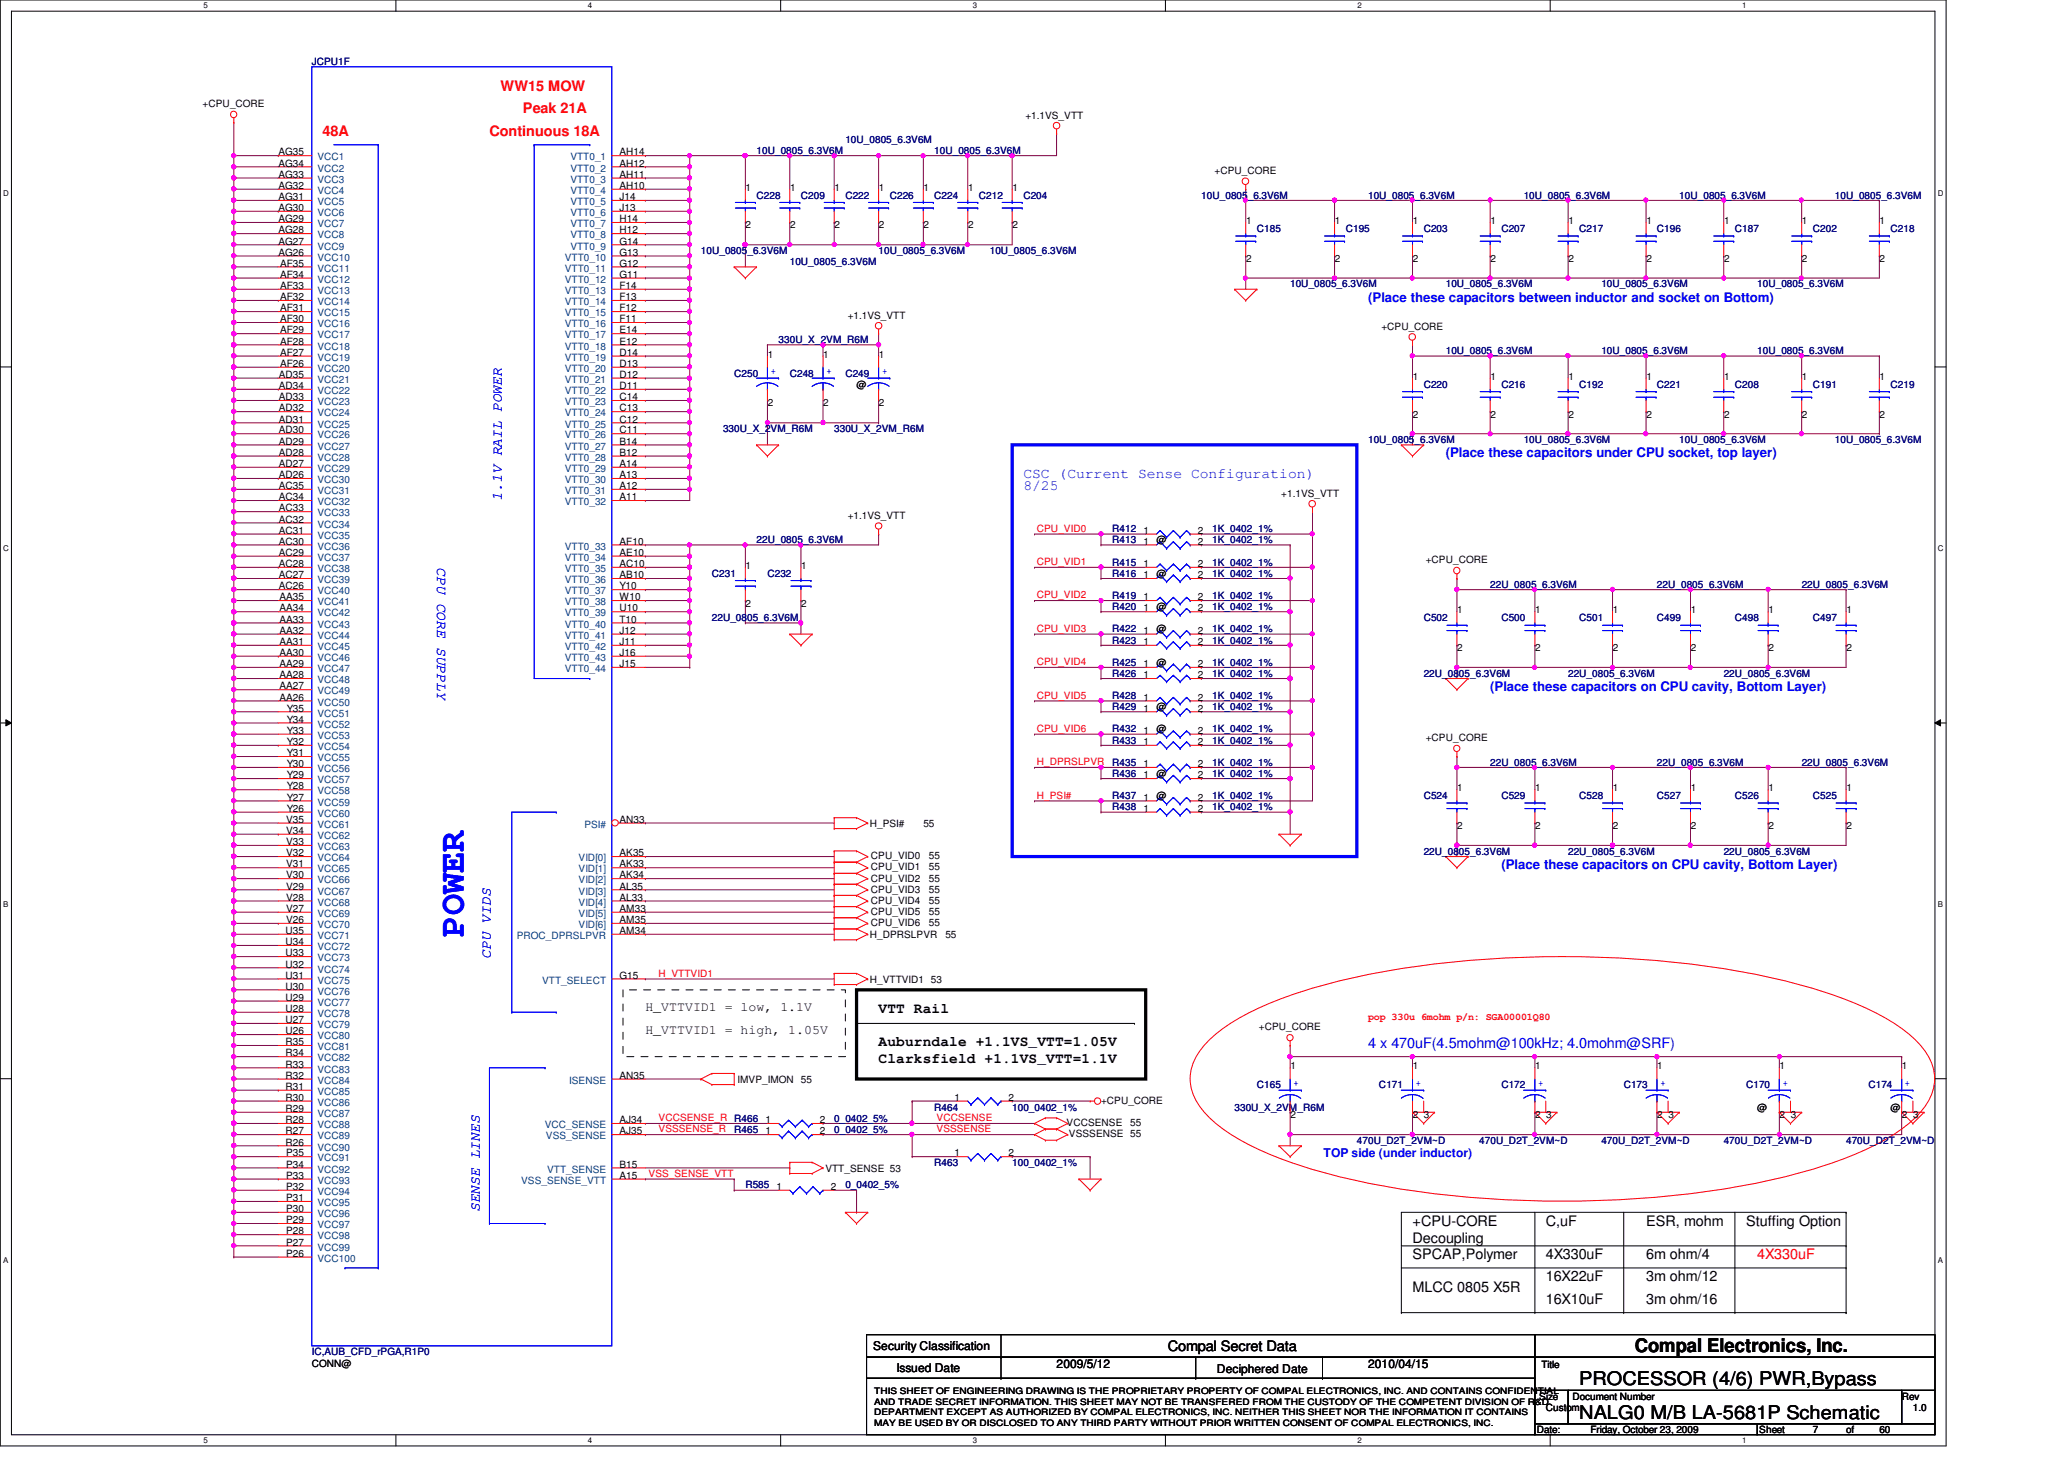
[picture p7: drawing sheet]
<svg xmlns="http://www.w3.org/2000/svg" width="297mm" height="210mm" viewBox="0 0 297 210" stroke-linecap="round" stroke-linejoin="round" font-family="sans-serif">
<defs><g id="words">
<text font-size="5.1" fill="#00f" x="66.8" y="134.7" transform="rotate(-90 66.8 134.7)">POWER</text>
<g font-size="2.7">
<text x="235.3" y="194.6">Compal Electronics, Inc.</text>
<text x="227.3" y="199.3">PROCESSOR (4/6) PWR,Bypass</text>
<text x="227.3" y="204.1">NALG0 M/B LA-5681P Schematic</text>
</g>
<g font-size="2.1" fill="#f00">
<text x="72" y="13.1">WW15 MOW</text>
<text x="75.3" y="16.3">Peak 21A</text>
<text x="46.4" y="19.5">48A</text>
<text x="70.4" y="19.5">Continuous 18A</text>
<text x="252.9" y="181.1">4X330uF</text>
</g>
<g font-size="2.1" fill="#00f">
<text x="147.3" y="68.8">CSC (Current Sense Configuration)</text>
<text x="147.3" y="70.4">8/25</text>
<text x="72.2" y="72" transform="rotate(-90 72.2 72)">1.1V RAIL POWER</text>
<text x="62.9" y="81.6" transform="rotate(90 62.9 81.6)">CPU CORE SUPPLY</text>
<text x="70.7" y="138" transform="rotate(-90 70.7 138)">CPU VIDS</text>
<text x="196.9" y="150.7">4 x 470uF(4.5mohm@100kHz; 4.0mohm@SRF)</text>
<text x="69" y="174.4" transform="rotate(-90 69 174.4)">SENSE LINES</text>
</g>
<g font-size="2.1">
<text x="126.4" y="145.7">VTT Rail</text>
<text x="126.4" y="150.5">Auburndale +1.1VS_VTT=1.05V</text>
<text x="126.4" y="152.9">Clarksfield +1.1VS_VTT=1.1V</text>
<text x="203.3" y="176.3">+CPU-CORE</text>
<text x="203.3" y="178.8">Decoupling</text>
<text x="222.5" y="176.3">C,uF</text>
<text x="236.9" y="176.3">ESR, mohm</text>
<text x="251.3" y="176.3">Stuffing Option</text>
<text x="203.3" y="185.9">MLCC 0805 X5R</text>
<text x="203.3" y="181.1">SPCAP,Polymer</text>
<text x="222.5" y="184.3">16X22uF</text>
<text x="222.5" y="181.1">4X330uF</text>
<text x="236.9" y="184.3">3m ohm/12</text>
<text x="236.9" y="181.1">6m ohm/4</text>
<text x="222.5" y="187.5">16X10uF</text>
<text x="236.9" y="187.5">3m ohm/16</text>
<text x="168.1" y="194.4">Compal Secret Data</text>
</g>
<g font-size="1.9" fill="#00f">
<text x="196.9" y="43.4">(Place these capacitors between inductor and socket on Bottom)</text>
<text x="208.1" y="65.8">(Place these capacitors under CPU socket, top layer)</text>
<text x="214.5" y="99.4">(Place these capacitors on CPU cavity, Bottom Layer)</text>
<text x="216.1" y="125">(Place these capacitors on CPU cavity, Bottom Layer)</text>
</g>
<g font-size="1.9">
<text x="92.9" y="145.5">H_VTTVID1 = low, 1.1V</text>
<text x="92.9" y="148.7">H_VTTVID1 = high, 1.05V</text>
</g>
<text font-size="1.7" fill="#00f" x="190.5" y="166.5">TOP side (under inductor)</text>
<g font-size="1.7">
<text x="125.7" y="194.3">Security Classification</text>
<text x="129" y="197.3">Issued Date</text>
<text x="152.1" y="196.8">2009/5/12</text>
<text x="175.1" y="197.5">Deciphered Date</text>
<text x="196.9" y="196.8">2010/04/15</text>
</g>
<g font-size="1.4" fill="#000080">
<text x="44.9" y="9.4">JCPU1F</text>
<text x="108.9" y="22.2">10U_0805_6.3V6M</text>
<text x="121.7" y="20.6">10U_0805_6.3V6M</text>
<text x="134.4" y="22.2">10U_0805_6.3V6M</text>
<text x="108.9" y="28.6">C228</text>
<text x="115.3" y="28.6">C209</text>
<text x="121.7" y="28.6">C222</text>
<text x="128.1" y="28.6">C226</text>
<text x="134.4" y="28.6">C224</text>
<text x="140.9" y="28.6">C212</text>
<text x="147.3" y="28.6">C204</text>
<text x="172.9" y="28.6">10U_0805_6.3V6M</text>
<text x="196.9" y="28.6">10U_0805_6.3V6M</text>
<text x="219.3" y="28.6">10U_0805_6.3V6M</text>
<text x="241.7" y="28.6">10U_0805_6.3V6M</text>
<text x="264.1" y="28.6">10U_0805_6.3V6M</text>
<text x="180.9" y="33.4">C185</text>
<text x="193.7" y="33.4">C195</text>
<text x="204.9" y="33.4">C203</text>
<text x="216.1" y="33.4">C207</text>
<text x="227.3" y="33.4">C217</text>
<text x="238.5" y="33.4">C196</text>
<text x="249.7" y="33.4">C187</text>
<text x="260.9" y="33.4">C202</text>
<text x="272.1" y="33.4">C218</text>
<text x="100.9" y="36.6">10U_0805_6.3V6M</text>
<text x="113.7" y="38.2">10U_0805_6.3V6M</text>
<text x="126.4" y="36.6">10U_0805_6.3V6M</text>
<text x="142.4" y="36.6">10U_0805_6.3V6M</text>
<text x="185.7" y="41.4">10U_0805_6.3V6M</text>
<text x="208.1" y="41.4">10U_0805_6.3V6M</text>
<text x="230.5" y="41.4">10U_0805_6.3V6M</text>
<text x="252.9" y="41.4">10U_0805_6.3V6M</text>
<text x="112.1" y="49.4">330U_X_2VM_R6M</text>
<text x="208.1" y="51">10U_0805_6.3V6M</text>
<text x="230.5" y="51">10U_0805_6.3V6M</text>
<text x="252.9" y="51">10U_0805_6.3V6M</text>
<text x="105.7" y="54.2">C250</text>
<text x="113.7" y="54.2">C248</text>
<text x="121.7" y="54.2">C249</text>
<text x="204.9" y="55.8">C220</text>
<text x="216.1" y="55.8">C216</text>
<text x="227.3" y="55.8">C192</text>
<text x="238.5" y="55.8">C221</text>
<text x="249.7" y="55.8">C208</text>
<text x="260.9" y="55.8">C191</text>
<text x="272.1" y="55.8">C219</text>
<text x="104.1" y="62.2">330U_X_2VM_R6M</text>
<text x="120.1" y="62.2">330U_X_2VM_R6M</text>
<text x="196.9" y="63.8">10U_0805_6.3V6M</text>
<text x="219.3" y="63.8">10U_0805_6.3V6M</text>
<text x="241.7" y="63.8">10U_0805_6.3V6M</text>
<text x="264.1" y="63.8">10U_0805_6.3V6M</text>
<text x="160.1" y="76.6">R412</text>
<text x="174.5" y="76.6">1K_0402_1%</text>
<text x="102.4" y="83">C231</text>
<text x="108.9" y="78.2">22U_0805_6.3V6M</text>
<text x="110.4" y="83">C232</text>
<text x="160.1" y="81.4">R415</text>
<text x="160.1" y="83">R416</text>
<text x="160.1" y="78.2">R413</text>
<text x="174.5" y="81.4">1K_0402_1%</text>
<text x="174.5" y="83">1K_0402_1%</text>
<text x="174.5" y="78.2">1K_0402_1%</text>
<text x="102.4" y="89.4">22U_0805_6.3V6M</text>
<text x="160.1" y="86.2">R419</text>
<text x="160.1" y="87.8">R420</text>
<text x="174.5" y="86.2">1K_0402_1%</text>
<text x="174.5" y="87.8">1K_0402_1%</text>
<text x="204.9" y="89.4">C502</text>
<text x="214.5" y="84.6">22U_0805_6.3V6M</text>
<text x="216.1" y="89.4">C500</text>
<text x="227.3" y="89.4">C501</text>
<text x="238.5" y="89.4">C499</text>
<text x="238.5" y="84.6">22U_0805_6.3V6M</text>
<text x="249.7" y="89.4">C498</text>
<text x="259.3" y="84.6">22U_0805_6.3V6M</text>
<text x="260.9" y="89.4">C497</text>
<text x="160.1" y="91">R422</text>
<text x="160.1" y="95.8">R425</text>
<text x="160.1" y="92.6">R423</text>
<text x="174.5" y="91">1K_0402_1%</text>
<text x="174.5" y="95.8">1K_0402_1%</text>
<text x="174.5" y="92.6">1K_0402_1%</text>
<text x="160.1" y="100.6">R428</text>
<text x="160.1" y="97.4">R426</text>
<text x="174.5" y="100.6">1K_0402_1%</text>
<text x="174.5" y="97.4">1K_0402_1%</text>
<text x="204.9" y="97.4">22U_0805_6.3V6M</text>
<text x="225.7" y="97.4">22U_0805_6.3V6M</text>
<text x="248.1" y="97.4">22U_0805_6.3V6M</text>
<text x="160.1" y="107">R433</text>
<text x="160.1" y="102.2">R429</text>
<text x="160.1" y="105.4">R432</text>
<text x="174.5" y="107">1K_0402_1%</text>
<text x="174.5" y="102.2">1K_0402_1%</text>
<text x="174.5" y="105.4">1K_0402_1%</text>
<text x="160.1" y="110.2">R435</text>
<text x="160.1" y="111.8">R436</text>
<text x="174.5" y="110.2">1K_0402_1%</text>
<text x="174.5" y="111.8">1K_0402_1%</text>
<text x="214.5" y="110.2">22U_0805_6.3V6M</text>
<text x="238.5" y="110.2">22U_0805_6.3V6M</text>
<text x="259.3" y="110.2">22U_0805_6.3V6M</text>
<text x="160.1" y="116.6">R438</text>
<text x="160.1" y="115">R437</text>
<text x="174.5" y="116.6">1K_0402_1%</text>
<text x="174.5" y="115">1K_0402_1%</text>
<text x="204.9" y="115">C524</text>
<text x="216.1" y="115">C529</text>
<text x="227.3" y="115">C528</text>
<text x="238.5" y="115">C527</text>
<text x="249.7" y="115">C526</text>
<text x="260.9" y="115">C525</text>
<text x="204.9" y="123">22U_0805_6.3V6M</text>
<text x="225.7" y="123">22U_0805_6.3V6M</text>
<text x="248.1" y="123">22U_0805_6.3V6M</text>
<text x="120.1" y="161.4">0_0402_5%</text>
<text x="134.4" y="159.8">R464</text>
<text x="145.7" y="159.8">100_0402_1%</text>
<text x="177.7" y="159.8">330U_X_2VM_R6M</text>
<text x="180.9" y="156.6">C165</text>
<text x="198.5" y="156.6">C171</text>
<text x="216.1" y="156.6">C172</text>
<text x="233.7" y="156.6">C173</text>
<text x="251.3" y="156.6">C170</text>
<text x="268.9" y="156.6">C174</text>
<text x="105.7" y="163">R465</text>
<text x="120.1" y="163">0_0402_5%</text>
<text x="134.4" y="167.8">R463</text>
<text x="145.7" y="167.8">100_0402_1%</text>
<text x="195.3" y="164.6">470U_D2T_2VM~D</text>
<text x="212.9" y="164.6">470U_D2T_2VM~D</text>
<text x="230.5" y="164.6">470U_D2T_2VM~D</text>
<text x="248.1" y="164.6">470U_D2T_2VM~D</text>
<text x="265.7" y="164.6">470U_D2T_2VM~D</text>
<text x="107.3" y="171">R585</text>
<text x="121.7" y="171">0_0402_5%</text>
<text x="44.9" y="195">IC,AUB_CFD_rPGA,R1P0</text>
</g>
<g font-size="1.4">
<text x="29.2" y="15.5">+CPU_CORE</text>
<text x="147.6" y="17.1">+1.1VS_VTT</text>
<text x="40.1" y="22.4">AG35</text>
<text x="40.1" y="24">AG34</text>
<text x="89.2" y="22.4">AH14</text>
<text x="89.2" y="24">AH12</text>
<text x="40.1" y="25.6">AG33</text>
<text x="40.1" y="27.2">AG32</text>
<text x="40.1" y="28.8">AG31</text>
<text x="89.2" y="25.6">AH11</text>
<text x="89.2" y="27.2">AH10</text>
<text x="89.2" y="28.8">J14</text>
<text x="107.3" y="27.4">1</text>
<text x="113.7" y="27.4">1</text>
<text x="120.1" y="27.4">1</text>
<text x="126.5" y="27.4">1</text>
<text x="132.9" y="27.4">1</text>
<text x="139.3" y="27.4">1</text>
<text x="145.7" y="27.4">1</text>
<text x="174.8" y="25.1">+CPU_CORE</text>
<text x="40.1" y="30.4">AG30</text>
<text x="40.1" y="32">AG29</text>
<text x="40.1" y="33.6">AG28</text>
<text x="40.1" y="35.2">AG27</text>
<text x="89.2" y="30.4">J13</text>
<text x="89.2" y="32">H14</text>
<text x="89.2" y="33.6">H12</text>
<text x="89.2" y="35.2">G14</text>
<text x="107.3" y="32.9">2</text>
<text x="113.7" y="32.9">2</text>
<text x="120.1" y="32.9">2</text>
<text x="126.5" y="32.9">2</text>
<text x="132.9" y="32.9">2</text>
<text x="139.3" y="32.9">2</text>
<text x="145.7" y="32.9">2</text>
<text x="179.3" y="32.2">1</text>
<text x="192.1" y="32.2">1</text>
<text x="203.3" y="32.2">1</text>
<text x="214.5" y="32.2">1</text>
<text x="225.7" y="32.2">1</text>
<text x="236.9" y="32.2">1</text>
<text x="248.1" y="32.2">1</text>
<text x="259.3" y="32.2">1</text>
<text x="270.5" y="32.2">1</text>
<text x="40.1" y="36.8">AG26</text>
<text x="40.3" y="38.4">AF35</text>
<text x="40.3" y="40">AF34</text>
<text x="40.3" y="41.6">AF33</text>
<text x="89.2" y="36.8">G13</text>
<text x="89.2" y="38.4">G12</text>
<text x="89.2" y="40">G11</text>
<text x="89.2" y="41.6">F14</text>
<text x="179.3" y="37.7">2</text>
<text x="192.1" y="37.7">2</text>
<text x="203.3" y="37.7">2</text>
<text x="214.5" y="37.7">2</text>
<text x="225.7" y="37.7">2</text>
<text x="236.9" y="37.7">2</text>
<text x="248.1" y="37.7">2</text>
<text x="259.3" y="37.7">2</text>
<text x="270.5" y="37.7">2</text>
<text x="40.3" y="43.2">AF32</text>
<text x="40.3" y="44.8">AF31</text>
<text x="40.3" y="46.4">AF30</text>
<text x="40.3" y="48">AF29</text>
<text x="89.2" y="43.2">F13</text>
<text x="89.2" y="44.8">F12</text>
<text x="89.2" y="46.4">F11</text>
<text x="89.2" y="48">E14</text>
<text x="122" y="45.8">+1.1VS_VTT</text>
<text x="198.8" y="47.5">+CPU_CORE</text>
<text x="40.3" y="49.6">AF28</text>
<text x="40.3" y="51.2">AF27</text>
<text x="40.3" y="52.8">AF26</text>
<text x="89.2" y="49.6">E12</text>
<text x="89.2" y="51.2">D14</text>
<text x="89.2" y="52.8">D13</text>
<text x="110.5" y="51.4">1</text>
<text x="118.5" y="51.4">1</text>
<text x="126.5" y="51.4">1</text>
<text x="40.1" y="54.4">AD35</text>
<text x="40.1" y="56">AD34</text>
<text x="40.1" y="57.6">AD33</text>
<text x="40.1" y="59.2">AD32</text>
<text x="89.2" y="54.4">D12</text>
<text x="89.2" y="56">D11</text>
<text x="89.2" y="57.6">C14</text>
<text x="89.2" y="59.2">C13</text>
<text x="110.5" y="58.5">2</text>
<text x="118.5" y="58.5">2</text>
<text x="123.3" y="55.8">@</text>
<text x="126.5" y="58.5">2</text>
<text x="203.3" y="54.6">1</text>
<text x="214.5" y="54.6">1</text>
<text x="225.7" y="54.6">1</text>
<text x="236.9" y="54.6">1</text>
<text x="248.1" y="54.6">1</text>
<text x="259.3" y="54.6">1</text>
<text x="270.5" y="54.6">1</text>
<text x="40.1" y="60.8">AD31</text>
<text x="40.1" y="62.4">AD30</text>
<text x="40.1" y="64">AD29</text>
<text x="40.1" y="65.6">AD28</text>
<text x="89.2" y="60.8">C12</text>
<text x="89.2" y="62.4">C11</text>
<text x="89.2" y="64">B14</text>
<text x="89.2" y="65.6">B12</text>
<text x="203.3" y="60.1">2</text>
<text x="214.5" y="60.1">2</text>
<text x="225.7" y="60.1">2</text>
<text x="236.9" y="60.1">2</text>
<text x="248.1" y="60.1">2</text>
<text x="259.3" y="60.1">2</text>
<text x="270.5" y="60.1">2</text>
<text x="40.1" y="67.2">AD27</text>
<text x="40.1" y="68.8">AD26</text>
<text x="40.1" y="70.4">AC35</text>
<text x="40.1" y="72">AC34</text>
<text x="89.2" y="67.2">A14</text>
<text x="89.2" y="68.8">A13</text>
<text x="89.2" y="70.4">A12</text>
<text x="89.2" y="72">A11</text>
<text x="184.4" y="71.5">+1.1VS_VTT</text>
<text x="40.1" y="73.6">AC33</text>
<text x="40.1" y="75.2">AC32</text>
<text x="40.1" y="76.8">AC31</text>
<text x="122" y="74.6">+1.1VS_VTT</text>
<text x="164.5" y="76.8">1</text>
<text x="172.4" y="76.8">2</text>
<text x="40.1" y="78.4">AC30</text>
<text x="40.1" y="80">AC29</text>
<text x="40.1" y="81.6">AC28</text>
<text x="40.1" y="83.2">AC27</text>
<text x="89.2" y="78.4">AF10</text>
<text x="89.2" y="80">AE10</text>
<text x="89.2" y="81.6">AC10</text>
<text x="89.2" y="83.2">AB10</text>
<text x="107.3" y="81.8">1</text>
<text x="115.3" y="81.8">1</text>
<text x="164.5" y="81.6">1</text>
<text x="164.5" y="83.2">1</text>
<text x="164.5" y="78.4">1</text>
<text x="166.5" y="83">@</text>
<text x="166.5" y="78.2">@</text>
<text x="172.4" y="81.6">2</text>
<text x="172.4" y="83.2">2</text>
<text x="172.4" y="78.4">2</text>
<text x="205.2" y="81.1">+CPU_CORE</text>
<text x="40.1" y="84.8">AC26</text>
<text x="40.2" y="86.4">AA35</text>
<text x="40.2" y="88">AA34</text>
<text x="40.2" y="89.6">AA33</text>
<text x="89.2" y="84.8">Y10</text>
<text x="89.2" y="86.4">W10</text>
<text x="89.2" y="88">U10</text>
<text x="89.2" y="89.6">T10</text>
<text x="107.3" y="87.3">2</text>
<text x="115.3" y="87.3">2</text>
<text x="164.5" y="86.4">1</text>
<text x="164.5" y="88">1</text>
<text x="166.5" y="87.8">@</text>
<text x="172.4" y="86.4">2</text>
<text x="172.4" y="88">2</text>
<text x="209.7" y="88.2">1</text>
<text x="220.9" y="88.2">1</text>
<text x="232.1" y="88.2">1</text>
<text x="243.3" y="88.2">1</text>
<text x="254.5" y="88.2">1</text>
<text x="265.7" y="88.2">1</text>
<text x="40.2" y="91.2">AA32</text>
<text x="40.2" y="92.8">AA31</text>
<text x="40.2" y="94.4">AA30</text>
<text x="40.2" y="96">AA29</text>
<text x="89.2" y="91.2">J12</text>
<text x="89.2" y="92.8">J11</text>
<text x="89.2" y="94.4">J16</text>
<text x="89.2" y="96">J15</text>
<text x="164.5" y="91.2">1</text>
<text x="164.5" y="96">1</text>
<text x="164.5" y="92.8">1</text>
<text x="166.5" y="91">@</text>
<text x="166.5" y="95.8">@</text>
<text x="172.4" y="91.2">2</text>
<text x="172.4" y="96">2</text>
<text x="172.4" y="92.8">2</text>
<text x="209.7" y="93.7">2</text>
<text x="220.9" y="93.7">2</text>
<text x="232.1" y="93.7">2</text>
<text x="243.3" y="93.7">2</text>
<text x="254.5" y="93.7">2</text>
<text x="265.7" y="93.7">2</text>
<text x="40.2" y="97.6">AA28</text>
<text x="40.2" y="99.2">AA27</text>
<text x="40.2" y="100.8">AA26</text>
<text x="164.5" y="100.8">1</text>
<text x="164.5" y="97.6">1</text>
<text x="172.4" y="100.8">2</text>
<text x="172.4" y="97.6">2</text>
<text x="41.3" y="102.4">Y35</text>
<text x="41.3" y="104">Y34</text>
<text x="41.3" y="105.6">Y33</text>
<text x="41.3" y="107.2">Y32</text>
<text x="164.5" y="107.2">1</text>
<text x="164.5" y="102.4">1</text>
<text x="164.5" y="105.6">1</text>
<text x="166.5" y="102.2">@</text>
<text x="166.5" y="105.4">@</text>
<text x="172.4" y="107.2">2</text>
<text x="172.4" y="102.4">2</text>
<text x="172.4" y="105.6">2</text>
<text x="205.2" y="106.6">+CPU_CORE</text>
<text x="41.3" y="108.8">Y31</text>
<text x="41.3" y="110.4">Y30</text>
<text x="41.3" y="112">Y29</text>
<text x="41.3" y="113.6">Y28</text>
<text x="164.5" y="110.4">1</text>
<text x="164.5" y="112">1</text>
<text x="166.5" y="111.8">@</text>
<text x="172.4" y="110.4">2</text>
<text x="172.4" y="112">2</text>
<text x="209.7" y="113.8">1</text>
<text x="220.9" y="113.8">1</text>
<text x="232.1" y="113.8">1</text>
<text x="243.3" y="113.8">1</text>
<text x="254.5" y="113.8">1</text>
<text x="265.7" y="113.8">1</text>
<text x="41.2" y="118.4">V35</text>
<text x="41.2" y="120">V34</text>
<text x="41.3" y="115.2">Y27</text>
<text x="41.3" y="116.8">Y26</text>
<text x="89.2" y="118.4">AN33</text>
<text x="125.2" y="119">H_PSI#</text>
<text x="132.9" y="119">55</text>
<text x="164.5" y="116.8">1</text>
<text x="164.5" y="115.2">1</text>
<text x="166.5" y="115">@</text>
<text x="172.4" y="116.8">2</text>
<text x="172.4" y="115.2">2</text>
<text x="209.7" y="119.3">2</text>
<text x="220.9" y="119.3">2</text>
<text x="232.1" y="119.3">2</text>
<text x="243.3" y="119.3">2</text>
<text x="254.5" y="119.3">2</text>
<text x="265.7" y="119.3">2</text>
<text x="41.2" y="121.6">V33</text>
<text x="41.2" y="123.2">V32</text>
<text x="41.2" y="124.8">V31</text>
<text x="89.2" y="123.2">AK35</text>
<text x="89.2" y="124.8">AK33</text>
<text x="125.3" y="123.6">CPU_VID0</text>
<text x="125.3" y="125.2">CPU_VID1</text>
<text x="133.7" y="123.6">55</text>
<text x="133.7" y="125.2">55</text>
<text x="41.2" y="126.4">V30</text>
<text x="41.2" y="128">V29</text>
<text x="41.2" y="129.6">V28</text>
<text x="41.2" y="131.2">V27</text>
<text x="89.2" y="126.4">AK34</text>
<text x="89.2" y="128">AL35</text>
<text x="89.2" y="129.6">AL33</text>
<text x="89.2" y="131.2">AM33</text>
<text x="125.3" y="126.8">CPU_VID2</text>
<text x="125.3" y="128.4">CPU_VID3</text>
<text x="125.3" y="130">CPU_VID4</text>
<text x="125.3" y="131.6">CPU_VID5</text>
<text x="133.7" y="126.8">55</text>
<text x="133.7" y="128.4">55</text>
<text x="133.7" y="130">55</text>
<text x="133.7" y="131.6">55</text>
<text x="41.1" y="134.4">U35</text>
<text x="41.1" y="136">U34</text>
<text x="41.1" y="137.6">U33</text>
<text x="41.2" y="132.8">V26</text>
<text x="89.2" y="132.8">AM35</text>
<text x="89.2" y="134.4">AM34</text>
<text x="125.2" y="135">H_DPRSLPVR</text>
<text x="125.3" y="133.2">CPU_VID6</text>
<text x="133.7" y="133.2">55</text>
<text x="136.1" y="135">55</text>
<text x="41.1" y="139.2">U32</text>
<text x="41.1" y="140.8">U31</text>
<text x="41.1" y="142.4">U30</text>
<text x="41.1" y="144">U29</text>
<text x="89.2" y="140.8">G15</text>
<text x="125.2" y="141.4">H_VTTVID1 53</text>
<text x="41.1" y="145.6">U28</text>
<text x="41.1" y="147.2">U27</text>
<text x="41.1" y="148.8">U26</text>
<text x="181.2" y="148.3">+CPU_CORE</text>
<text x="41.1" y="150.4">R35</text>
<text x="41.1" y="152">R34</text>
<text x="41.1" y="153.6">R33</text>
<text x="41.1" y="155.2">R32</text>
<text x="89.2" y="155.2">AN35</text>
<text x="106.1" y="155.8">IMVP_IMON</text>
<text x="115.3" y="155.8">55</text>
<text x="185.7" y="153.8">1</text>
<text x="203.3" y="153.8">1</text>
<text x="220.9" y="153.8">1</text>
<text x="238.5" y="153.8">1</text>
<text x="256.1" y="153.8">1</text>
<text x="273.7" y="153.8">1</text>
<text x="41.1" y="156.8">R31</text>
<text x="41.1" y="158.4">R30</text>
<text x="41.1" y="160">R29</text>
<text x="41.1" y="161.6">R28</text>
<text x="89.2" y="161.6">AJ34</text>
<text x="110.1" y="161.6">1</text>
<text x="118" y="161.6">2</text>
<text x="137.4" y="158.4">1</text>
<text x="145.2" y="158.4">2</text>
<text x="158.5" y="158.8">+CPU_CORE</text>
<text x="185.7" y="160.9">2</text>
<text x="203.3" y="160.9">2</text>
<text x="204.9" y="160.9">3</text>
<text x="220.9" y="160.9">2</text>
<text x="222.5" y="160.9">3</text>
<text x="238.5" y="160.9">2</text>
<text x="240.1" y="160.9">3</text>
<text x="252.9" y="159.8">@</text>
<text x="256.1" y="160.9">2</text>
<text x="257.7" y="160.9">3</text>
<text x="272.1" y="159.8">@</text>
<text x="273.7" y="160.9">2</text>
<text x="275.3" y="160.9">3</text>
<text x="41.1" y="163.2">R27</text>
<text x="41.1" y="164.8">R26</text>
<text x="41.2" y="166.4">P35</text>
<text x="41.2" y="168">P34</text>
<text x="89.2" y="168">B15</text>
<text x="89.2" y="163.2">AJ35</text>
<text x="110.1" y="163.2">1</text>
<text x="118" y="163.2">2</text>
<text x="137.4" y="166.4">1</text>
<text x="145.2" y="166.4">2</text>
<text x="153.5" y="162">VCCSENSE</text>
<text x="153.8" y="163.6">VSSSENSE 55</text>
<text x="162.6" y="162">55</text>
<text x="41.2" y="169.6">P33</text>
<text x="41.2" y="171.2">P32</text>
<text x="41.2" y="172.8">P31</text>
<text x="89.2" y="169.6">A15</text>
<text x="111.8" y="171.2">1</text>
<text x="118.8" y="168.6">VTT_SENSE 53</text>
<text x="119.5" y="171.2">2</text>
<text x="41.2" y="174.4">P30</text>
<text x="41.2" y="176">P29</text>
<text x="41.2" y="177.6">P28</text>
<text x="41.2" y="179.2">P27</text>
<text x="41.2" y="180.8">P26</text>
<text x="44.9" y="196.6">CONN@</text>
<text x="221.8" y="196.8">Title</text>
<text x="221.5" y="201.4">Size</text>
<text x="222.5" y="203">Custom</text>
<text x="226.3" y="201.4">Document Number</text>
<text x="273.7" y="201.4">Rev</text>
<text x="275.3" y="203">1.0</text>
<text x="221.2" y="206.2">Date:</text>
<text x="228.9" y="206.2">Friday, October 23, 2009</text>
<text x="253.2" y="206.2">Sheet</text>
<text x="260.9" y="206.2">7</text>
<text x="265.7" y="206.2">of</text>
<text x="270.5" y="206.2">60</text>
</g>
<g font-size="1.4" fill="#004080">
<text x="45.7" y="23.1">VCC1</text>
<text x="82.1" y="23.1">VTT0_1</text>
<text x="45.7" y="24.7">VCC2</text>
<text x="45.7" y="26.3">VCC3</text>
<text x="45.7" y="27.9">VCC4</text>
<text x="45.7" y="29.5">VCC5</text>
<text x="82.1" y="24.7">VTT0_2</text>
<text x="82.1" y="26.3">VTT0_3</text>
<text x="82.1" y="27.9">VTT0_4</text>
<text x="82.1" y="29.5">VTT0_5</text>
<text x="45.7" y="31.1">VCC6</text>
<text x="45.7" y="32.7">VCC7</text>
<text x="45.7" y="34.3">VCC8</text>
<text x="45.7" y="35.9">VCC9</text>
<text x="82.1" y="31.1">VTT0_6</text>
<text x="82.1" y="32.7">VTT0_7</text>
<text x="82.1" y="34.3">VTT0_8</text>
<text x="82.1" y="35.9">VTT0_9</text>
<text x="45.7" y="37.5">VCC10</text>
<text x="45.7" y="39.1">VCC11</text>
<text x="45.7" y="40.7">VCC12</text>
<text x="81.3" y="37.5">VTT0_10</text>
<text x="81.3" y="39.1">VTT0_11</text>
<text x="81.3" y="40.7">VTT0_12</text>
<text x="45.7" y="42.3">VCC13</text>
<text x="45.7" y="43.9">VCC14</text>
<text x="45.7" y="45.5">VCC15</text>
<text x="45.7" y="47.1">VCC16</text>
<text x="81.3" y="42.3">VTT0_13</text>
<text x="81.3" y="43.9">VTT0_14</text>
<text x="81.3" y="45.5">VTT0_15</text>
<text x="81.3" y="47.1">VTT0_16</text>
<text x="45.7" y="48.7">VCC17</text>
<text x="45.7" y="50.3">VCC18</text>
<text x="45.7" y="51.9">VCC19</text>
<text x="45.7" y="53.5">VCC20</text>
<text x="81.3" y="48.7">VTT0_17</text>
<text x="81.3" y="50.3">VTT0_18</text>
<text x="81.3" y="51.9">VTT0_19</text>
<text x="81.3" y="53.5">VTT0_20</text>
<text x="45.7" y="55.1">VCC21</text>
<text x="45.7" y="56.7">VCC22</text>
<text x="45.7" y="58.3">VCC23</text>
<text x="45.7" y="59.9">VCC24</text>
<text x="81.3" y="55.1">VTT0_21</text>
<text x="81.3" y="56.7">VTT0_22</text>
<text x="81.3" y="58.3">VTT0_23</text>
<text x="81.3" y="59.9">VTT0_24</text>
<text x="45.7" y="61.5">VCC25</text>
<text x="45.7" y="63.1">VCC26</text>
<text x="45.7" y="64.7">VCC27</text>
<text x="81.3" y="61.5">VTT0_25</text>
<text x="81.3" y="63.1">VTT0_26</text>
<text x="81.3" y="64.7">VTT0_27</text>
<text x="45.7" y="66.3">VCC28</text>
<text x="45.7" y="67.9">VCC29</text>
<text x="45.7" y="69.5">VCC30</text>
<text x="45.7" y="71.1">VCC31</text>
<text x="81.3" y="66.3">VTT0_28</text>
<text x="81.3" y="67.9">VTT0_29</text>
<text x="81.3" y="69.5">VTT0_30</text>
<text x="81.3" y="71.1">VTT0_31</text>
<text x="45.7" y="72.7">VCC32</text>
<text x="45.7" y="74.3">VCC33</text>
<text x="45.7" y="75.9">VCC34</text>
<text x="45.7" y="77.5">VCC35</text>
<text x="81.3" y="72.7">VTT0_32</text>
<text x="45.7" y="79.1">VCC36</text>
<text x="45.7" y="80.7">VCC37</text>
<text x="45.7" y="82.3">VCC38</text>
<text x="45.7" y="83.9">VCC39</text>
<text x="81.3" y="79.1">VTT0_33</text>
<text x="81.3" y="80.7">VTT0_34</text>
<text x="81.3" y="82.3">VTT0_35</text>
<text x="81.3" y="83.9">VTT0_36</text>
<text x="45.7" y="85.5">VCC40</text>
<text x="45.7" y="87.1">VCC41</text>
<text x="45.7" y="88.7">VCC42</text>
<text x="81.3" y="85.5">VTT0_37</text>
<text x="81.3" y="87.1">VTT0_38</text>
<text x="81.3" y="88.7">VTT0_39</text>
<text x="45.7" y="90.3">VCC43</text>
<text x="45.7" y="91.9">VCC44</text>
<text x="45.7" y="93.5">VCC45</text>
<text x="45.7" y="95.1">VCC46</text>
<text x="81.3" y="90.3">VTT0_40</text>
<text x="81.3" y="91.9">VTT0_41</text>
<text x="81.3" y="93.5">VTT0_42</text>
<text x="81.3" y="95.1">VTT0_43</text>
<text x="45.7" y="96.7">VCC47</text>
<text x="45.7" y="98.3">VCC48</text>
<text x="45.7" y="99.9">VCC49</text>
<text x="45.7" y="101.5">VCC50</text>
<text x="81.3" y="96.7">VTT0_44</text>
<text x="45.7" y="103.1">VCC51</text>
<text x="45.7" y="104.7">VCC52</text>
<text x="45.7" y="106.3">VCC53</text>
<text x="45.7" y="107.9">VCC54</text>
<text x="45.7" y="109.5">VCC55</text>
<text x="45.7" y="111.1">VCC56</text>
<text x="45.7" y="112.7">VCC57</text>
<text x="45.7" y="114.3">VCC58</text>
<text x="45.7" y="115.9">VCC59</text>
<text x="45.7" y="117.5">VCC60</text>
<text x="45.7" y="119.1">VCC61</text>
<text x="84.1" y="119.1">PSI#</text>
<text x="45.7" y="120.7">VCC62</text>
<text x="45.7" y="122.3">VCC63</text>
<text x="45.7" y="123.9">VCC64</text>
<text x="45.7" y="125.5">VCC65</text>
<text x="83.3" y="123.9">VID[0]</text>
<text x="83.3" y="125.5">VID[1]</text>
<text x="45.7" y="127.1">VCC66</text>
<text x="45.7" y="128.7">VCC67</text>
<text x="45.7" y="130.3">VCC68</text>
<text x="45.7" y="131.9">VCC69</text>
<text x="83.3" y="127.1">VID[2]</text>
<text x="83.3" y="128.7">VID[3]</text>
<text x="83.3" y="130.3">VID[4]</text>
<text x="83.3" y="131.9">VID[5]</text>
<text x="45.7" y="133.5">VCC70</text>
<text x="45.7" y="135.1">VCC71</text>
<text x="45.7" y="136.7">VCC72</text>
<text x="74.4" y="135.1">PROC_DPRSLPVR</text>
<text x="83.3" y="133.5">VID[6]</text>
<text x="45.7" y="138.3">VCC73</text>
<text x="45.7" y="139.9">VCC74</text>
<text x="45.7" y="141.5">VCC75</text>
<text x="45.7" y="143.1">VCC76</text>
<text x="78" y="141.5">VTT_SELECT</text>
<text x="45.7" y="144.7">VCC77</text>
<text x="45.7" y="146.3">VCC78</text>
<text x="45.7" y="147.9">VCC79</text>
<text x="45.7" y="149.5">VCC80</text>
<text x="45.7" y="151.1">VCC81</text>
<text x="45.7" y="152.7">VCC82</text>
<text x="45.7" y="154.3">VCC83</text>
<text x="45.7" y="155.9">VCC84</text>
<text x="81.9" y="155.9">ISENSE</text>
<text x="45.7" y="157.5">VCC85</text>
<text x="45.7" y="159.1">VCC86</text>
<text x="45.7" y="160.7">VCC87</text>
<text x="45.7" y="162.3">VCC88</text>
<text x="45.7" y="163.9">VCC89</text>
<text x="45.7" y="165.5">VCC90</text>
<text x="45.7" y="167.1">VCC91</text>
<text x="78.4" y="162.3">VCC_SENSE</text>
<text x="78.6" y="163.9">VSS_SENSE</text>
<text x="45.7" y="168.7">VCC92</text>
<text x="45.7" y="170.3">VCC93</text>
<text x="45.7" y="171.9">VCC94</text>
<text x="45.7" y="173.5">VCC95</text>
<text x="75" y="170.3">VSS_SENSE_VTT</text>
<text x="78.7" y="168.7">VTT_SENSE</text>
<text x="45.7" y="175.1">VCC96</text>
<text x="45.7" y="176.7">VCC97</text>
<text x="45.7" y="178.3">VCC98</text>
<text x="45.7" y="179.9">VCC99</text>
<text x="45.7" y="181.5">VCC100</text>
</g>
<g font-size="1.4" fill="#00f">
<text x="111" y="53.8">+</text>
<text x="119" y="53.8">+</text>
<text x="127" y="53.8">+</text>
<text x="186.1" y="156.3">+</text>
<text x="203.7" y="156.3">+</text>
<text x="221.4" y="156.3">+</text>
<text x="239" y="156.3">+</text>
<text x="256.6" y="156.3">+</text>
<text x="274.1" y="156.3">+</text>
</g>
<g font-size="1.4" fill="#f00">
<text x="149.2" y="76.5">CPU_VID0</text>
<text x="149.2" y="81.3">CPU_VID1</text>
<text x="149.2" y="86.1">CPU_VID2</text>
<text x="149.2" y="90.9">CPU_VID3</text>
<text x="149.2" y="95.7">CPU_VID4</text>
<text x="149.2" y="100.5">CPU_VID5</text>
<text x="149.2" y="105.3">CPU_VID6</text>
<text x="149.2" y="110.1">H_DPRSLPVR</text>
<text x="149.2" y="114.9">H_PSI#</text>
<text x="94.8" y="140.5">H_VTTVID1</text>
<text x="196.9" y="146.8">pop 330u 6mohm p/n: SGA00001Q80</text>
<text x="94.8" y="161.3">VCCSENSE_R R466</text>
<text x="134.8" y="161.3">VCCSENSE</text>
<text x="94.8" y="162.9">VSSSENSE_R</text>
<text x="134.8" y="162.9">VSSSENSE</text>
<text x="93.3" y="169.3">VSS_SENSE_VTT</text>
</g>
<g font-size="1.3">
<text x="125.8" y="200.6">THIS SHEET OF ENGINEERING DRAWING IS THE PROPRIETARY PROPERTY OF COMPAL ELECTRONICS, INC. AND CONTAINS CONFIDENTIAL</text>
<text x="125.8" y="202.1">AND TRADE SECRET INFORMATION. THIS SHEET MAY NOT BE TRANSFERED FROM THE CUSTODY OF THE COMPETENT DIVISION OF R&amp;D</text>
<text x="125.8" y="203.6">DEPARTMENT EXCEPT AS AUTHORIZED BY COMPAL ELECTRONICS, INC. NEITHER THIS SHEET NOR THE INFORMATION IT CONTAINS</text>
<text x="125.8" y="205.1">MAY BE USED BY OR DISCLOSED TO ANY THIRD PARTY WITHOUT PRIOR WRITTEN CONSENT OF COMPAL ELECTRONICS, INC.</text>
</g>
<g font-size="1.1">
<text x="29.3" y="1.1">5</text>
<text x="84.6" y="1.1">4</text>
<text x="140" y="1.1">3</text>
<text x="195.4" y="1.1">2</text>
<text x="250.7" y="1.1">1</text>
<text x=".5" y="28.2">D</text>
<text x="278.9" y="28.2">D</text>
<text x=".5" y="79.3">C</text>
<text x="278.9" y="79.3">C</text>
<text x=".5" y="130.6">B</text>
<text x="278.9" y="130.6">B</text>
<text x=".5" y="181.7">A</text>
<text x="278.9" y="181.7">A</text>
<text x="29.3" y="207.6">5</text>
<text x="84.6" y="207.6">4</text>
<text x="140" y="207.6">3</text>
<text x="195.4" y="207.6">2</text>
<text x="250.7" y="207.6">1</text>
</g>
</g></defs>
<path d="M0 0h280.1v208h-280.1zM1.6 1.6h276.9v204.8h-276.9z" fill="none" stroke="#000" stroke-width=".14"/>
<g fill="#fff">
<path d="M29.3 .2h.6v1.2h-.6z"/>
<path d="M29.3 206.6h.6v1.2h-.6z"/>
</g>
<path d="M57 0v1.6M57 206.4v1.6" fill="none" stroke="#000" stroke-width=".14"/>
<g fill="#fff">
<path d="M84.6 .2h.6v1.2h-.6z"/>
<path d="M84.6 206.6h.6v1.2h-.6z"/>
</g>
<path d="M112.3 0v1.6M112.3 206.4v1.6" fill="none" stroke="#000" stroke-width=".14"/>
<g fill="#fff">
<path d="M140 .2h.6v1.2h-.6z"/>
<path d="M140 206.6h.6v1.2h-.6z"/>
</g>
<path d="M167.7 0v1.6M167.7 206.4v1.6" fill="none" stroke="#000" stroke-width=".14"/>
<g fill="#fff">
<path d="M195.4 .2h.6v1.2h-.6z"/>
<path d="M195.4 206.6h.6v1.2h-.6z"/>
</g>
<path d="M223.1 0v1.6M223.1 206.4v1.6" fill="none" stroke="#000" stroke-width=".14"/>
<g fill="#fff">
<path d="M250.7 .2h.6v1.2h-.6z"/>
<path d="M250.7 206.6h.6v1.2h-.6z"/>
<path d="M.5 27.2h.7v1.2h-.7z"/>
<path d="M278.9 27.2h.8v1.2h-.8z"/>
<path d="M.5 78.4h.7v1.1h-.7z"/>
<path d="M278.9 78.4h.8v1.1h-.8z"/>
</g>
<path d="M0 52.8h1.6M278.5 52.8h1.6" fill="none" stroke="#000" stroke-width=".14"/>
<g fill="#fff">
<path d="M.5 129.6h.7v1.2h-.7z"/>
<path d="M278.9 129.6h.7v1.2h-.7z"/>
</g>
<path d="M0 104h1.6M.8 103.5l.8 .5-.8 .4zM278.5 104l.8-.5v.9zM278.5 104h1.6" fill="none" stroke="#000" stroke-width=".14"/>
<path d="M.8 103.5l.8 .5-.8 .4zM278.5 104l.8-.5v.9z" fill="#000"/>
<g fill="#fff">
<path d="M.5 180.8h.7v1.1h-.7z"/>
<path d="M278.9 180.8h.7v1.1h-.7z"/>
</g>
<path d="M0 155.2h1.6M278.5 155.2h1.6" fill="none" stroke="#000" stroke-width=".14"/>
<path d="M33.7 179.2h.1M33.7 171.2h.1M33.7 179.2v1.6M33.7 169.6h6.3M33.7 171.2h6.3M40 169.6h.1M33.7 180.8h.1M33.7 180.8h6.3" fill="none" stroke="#800040" stroke-width=".14"/>
<circle cx="33.6" cy="171.2" r=".31" fill="#f0f"/>
<circle cx="33.6" cy="171.2" r=".31" fill="none" stroke="#f0f" stroke-width=".14"/>
<path d="M33.7 169.6h.1M33.7 172.8h.1M33.7 169.6v1.6M33.7 172.8h6.3" fill="none" stroke="#800040" stroke-width=".14"/>
<circle cx="33.6" cy="172.8" r=".31" fill="#f0f"/>
<circle cx="33.6" cy="172.8" r=".31" fill="none" stroke="#f0f" stroke-width=".14"/>
<path d="M33.7 171.2h.1M33.7 174.4h.1M33.7 171.2v1.6M33.7 174.4h6.3" fill="none" stroke="#800040" stroke-width=".14"/>
<circle cx="33.6" cy="174.4" r=".31" fill="#f0f"/>
<circle cx="33.6" cy="174.4" r=".31" fill="none" stroke="#f0f" stroke-width=".14"/>
<path d="M33.7 172.8h.1M33.7 176h.1M33.7 172.8v1.6M33.7 176h6.3" fill="none" stroke="#800040" stroke-width=".14"/>
<circle cx="33.6" cy="176" r=".31" fill="#f0f"/>
<circle cx="33.6" cy="176" r=".31" fill="none" stroke="#f0f" stroke-width=".14"/>
<path d="M33.7 174.4h.1M33.7 177.6h.1M33.7 174.4v1.6M33.7 177.6h6.3" fill="none" stroke="#800040" stroke-width=".14"/>
<circle cx="33.6" cy="177.6" r=".32" fill="#f0f"/>
<circle cx="33.6" cy="177.6" r=".32" fill="none" stroke="#f0f" stroke-width=".14"/>
<path d="M33.7 176h.1M33.7 179.2h.1M33.7 176v1.6M33.7 179.2h6.3" fill="none" stroke="#800040" stroke-width=".14"/>
<circle cx="33.6" cy="179.2" r=".31" fill="#f0f"/>
<circle cx="33.6" cy="179.2" r=".31" fill="none" stroke="#f0f" stroke-width=".14"/>
<path d="M33.7 177.6h.1M33.7 168h.1M33.7 166.4h.1M33.7 166.4v1.6M33.7 177.6v1.6M33.7 168h6.3" fill="none" stroke="#800040" stroke-width=".14"/>
<circle cx="33.6" cy="168" r=".31" fill="#f0f"/>
<circle cx="33.6" cy="168" r=".31" fill="none" stroke="#f0f" stroke-width=".14"/>
<path d="M33.7 158.4h.1M33.7 156.8h6.3M33.7 158.4h6.3M40 156.8h.1" fill="none" stroke="#800040" stroke-width=".14"/>
<circle cx="33.6" cy="158.4" r=".31" fill="#f0f"/>
<circle cx="33.6" cy="158.4" r=".31" fill="none" stroke="#f0f" stroke-width=".14"/>
<path d="M33.7 156.8h.1M33.7 156.8v1.6" fill="none" stroke="#800040" stroke-width=".14"/>
<circle cx="33.6" cy="158.4" r=".31" fill="#f0f"/>
<circle cx="33.6" cy="158.4" r=".31" fill="none" stroke="#f0f" stroke-width=".14"/>
<circle cx="33.6" cy="156.8" r=".31" fill="#f0f"/>
<circle cx="33.6" cy="156.8" r=".31" fill="none" stroke="#f0f" stroke-width=".14"/>
<path d="M33.7 160h.1M33.7 160h6.3" fill="none" stroke="#800040" stroke-width=".14"/>
<circle cx="33.6" cy="160" r=".31" fill="#f0f"/>
<circle cx="33.6" cy="160" r=".31" fill="none" stroke="#f0f" stroke-width=".14"/>
<path d="M33.7 158.4h.1M33.7 158.4v1.6" fill="none" stroke="#800040" stroke-width=".14"/>
<circle cx="33.6" cy="160" r=".31" fill="#f0f"/>
<circle cx="33.6" cy="160" r=".31" fill="none" stroke="#f0f" stroke-width=".14"/>
<path d="M33.7 161.6h.1M33.7 161.6h6.3" fill="none" stroke="#800040" stroke-width=".14"/>
<circle cx="33.6" cy="161.6" r=".32" fill="#f0f"/>
<circle cx="33.6" cy="161.6" r=".32" fill="none" stroke="#f0f" stroke-width=".14"/>
<path d="M33.7 160h.1M33.7 160v1.6" fill="none" stroke="#800040" stroke-width=".14"/>
<circle cx="33.6" cy="161.6" r=".32" fill="#f0f"/>
<circle cx="33.6" cy="161.6" r=".32" fill="none" stroke="#f0f" stroke-width=".14"/>
<path d="M33.7 163.2h.1M33.7 163.2h6.3" fill="none" stroke="#800040" stroke-width=".14"/>
<circle cx="33.6" cy="163.2" r=".31" fill="#f0f"/>
<circle cx="33.6" cy="163.2" r=".31" fill="none" stroke="#f0f" stroke-width=".14"/>
<path d="M33.7 161.6h.1M33.7 161.6v1.6" fill="none" stroke="#800040" stroke-width=".14"/>
<circle cx="33.6" cy="163.2" r=".31" fill="#f0f"/>
<circle cx="33.6" cy="163.2" r=".31" fill="none" stroke="#f0f" stroke-width=".14"/>
<path d="M33.7 164.8h.1M33.7 164.8h6.3" fill="none" stroke="#800040" stroke-width=".14"/>
<circle cx="33.6" cy="164.8" r=".31" fill="#f0f"/>
<circle cx="33.6" cy="164.8" r=".31" fill="none" stroke="#f0f" stroke-width=".14"/>
<path d="M33.7 163.2h.1M33.7 163.2v1.6" fill="none" stroke="#800040" stroke-width=".14"/>
<circle cx="33.6" cy="164.8" r=".31" fill="#f0f"/>
<circle cx="33.6" cy="164.8" r=".31" fill="none" stroke="#f0f" stroke-width=".14"/>
<path d="M33.7 166.4h.1M33.7 166.4h6.3" fill="none" stroke="#800040" stroke-width=".14"/>
<circle cx="33.6" cy="166.4" r=".31" fill="#f0f"/>
<circle cx="33.6" cy="166.4" r=".31" fill="none" stroke="#f0f" stroke-width=".14"/>
<path d="M33.7 164.8h.1M33.7 164.8v1.6" fill="none" stroke="#800040" stroke-width=".14"/>
<circle cx="33.6" cy="166.4" r=".31" fill="#f0f"/>
<circle cx="33.6" cy="166.4" r=".31" fill="none" stroke="#f0f" stroke-width=".14"/>
<path d="M33.7 155.2h.1M33.7 153.6h.1M33.7 145.6h.1M33.7 155.2h6.3M33.7 153.6v1.6M33.7 145.6h6.3" fill="none" stroke="#800040" stroke-width=".14"/>
<circle cx="33.6" cy="145.6" r=".32" fill="#f0f"/>
<circle cx="33.6" cy="145.6" r=".32" fill="none" stroke="#f0f" stroke-width=".14"/>
<path d="M33.7 144h.1M33.7 147.2h.1M33.7 144v1.6M33.7 147.2h6.3" fill="none" stroke="#800040" stroke-width=".14"/>
<circle cx="33.6" cy="147.2" r=".31" fill="#f0f"/>
<circle cx="33.6" cy="147.2" r=".31" fill="none" stroke="#f0f" stroke-width=".14"/>
<path d="M33.7 148.8h.1M33.7 148.8h6.3" fill="none" stroke="#800040" stroke-width=".14"/>
<circle cx="33.6" cy="148.8" r=".31" fill="#f0f"/>
<circle cx="33.6" cy="148.8" r=".31" fill="none" stroke="#f0f" stroke-width=".14"/>
<path d="M33.7 147.2h.1M33.7 150.4h.1M33.7 147.2v1.6M33.7 150.4h6.3" fill="none" stroke="#800040" stroke-width=".14"/>
<circle cx="33.6" cy="150.4" r=".31" fill="#f0f"/>
<circle cx="33.6" cy="150.4" r=".31" fill="none" stroke="#f0f" stroke-width=".14"/>
<path d="M33.7 148.8h.1M33.7 152h.1M33.7 148.8v1.6M33.7 152h6.3" fill="none" stroke="#800040" stroke-width=".14"/>
<circle cx="33.6" cy="152" r=".31" fill="#f0f"/>
<circle cx="33.6" cy="152" r=".31" fill="none" stroke="#f0f" stroke-width=".14"/>
<path d="M33.7 150.4h.1M33.7 153.6h.1M33.7 150.4v1.6M33.7 153.6h6.3" fill="none" stroke="#800040" stroke-width=".14"/>
<circle cx="33.6" cy="153.6" r=".32" fill="#f0f"/>
<circle cx="33.6" cy="153.6" r=".32" fill="none" stroke="#f0f" stroke-width=".14"/>
<path d="M33.7 152h.1M33.7 156.8h.1M33.7 152v1.6M33.7 155.2v1.6" fill="none" stroke="#800040" stroke-width=".14"/>
<circle cx="33.6" cy="155.2" r=".31" fill="#f0f"/>
<circle cx="33.6" cy="155.2" r=".31" fill="none" stroke="#f0f" stroke-width=".14"/>
<path d="M33.7 169.6h.1M33.7 168v1.6" fill="none" stroke="#800040" stroke-width=".14"/>
<circle cx="33.6" cy="169.6" r=".32" fill="#f0f"/>
<circle cx="33.6" cy="169.6" r=".32" fill="none" stroke="#f0f" stroke-width=".14"/>
<path d="M33.7 134.4h.1M33.7 132.8h6.3M33.7 134.4h6.3M40 132.8h.1" fill="none" stroke="#800040" stroke-width=".14"/>
<circle cx="33.6" cy="134.4" r=".31" fill="#f0f"/>
<circle cx="33.6" cy="134.4" r=".31" fill="none" stroke="#f0f" stroke-width=".14"/>
<path d="M33.7 132.8h.1M33.7 136h.1M33.7 132.8v1.6M33.7 136h6.3" fill="none" stroke="#800040" stroke-width=".14"/>
<circle cx="33.6" cy="136" r=".31" fill="#f0f"/>
<circle cx="33.6" cy="136" r=".31" fill="none" stroke="#f0f" stroke-width=".14"/>
<path d="M33.7 134.4h.1M33.7 137.6h.1M33.7 134.4v1.6M33.7 137.6h6.3" fill="none" stroke="#800040" stroke-width=".14"/>
<circle cx="33.6" cy="137.6" r=".32" fill="#f0f"/>
<circle cx="33.6" cy="137.6" r=".32" fill="none" stroke="#f0f" stroke-width=".14"/>
<path d="M33.7 136h.1M33.7 139.2h.1M33.7 136v1.6M33.7 139.2h6.3" fill="none" stroke="#800040" stroke-width=".14"/>
<circle cx="33.6" cy="139.2" r=".31" fill="#f0f"/>
<circle cx="33.6" cy="139.2" r=".31" fill="none" stroke="#f0f" stroke-width=".14"/>
<path d="M33.7 137.6h.1M33.7 137.6v1.6M33.7 140.8h.1M33.7 140.8h6.3" fill="none" stroke="#800040" stroke-width=".14"/>
<circle cx="33.6" cy="140.8" r=".31" fill="#f0f"/>
<circle cx="33.6" cy="140.8" r=".31" fill="none" stroke="#f0f" stroke-width=".14"/>
<path d="M33.7 139.2h.1M33.7 139.2v1.6M33.7 142.4h.1M33.7 142.4h6.3" fill="none" stroke="#800040" stroke-width=".14"/>
<circle cx="33.6" cy="142.4" r=".31" fill="#f0f"/>
<circle cx="33.6" cy="142.4" r=".31" fill="none" stroke="#f0f" stroke-width=".14"/>
<path d="M33.7 131.2h.1M33.7 129.6h.1M33.7 129.6v1.6M33.7 131.2h6.3M33.7 140.8h.1M33.7 140.8v1.6" fill="none" stroke="#800040" stroke-width=".14"/>
<circle cx="33.6" cy="131.2" r=".31" fill="#f0f"/>
<circle cx="33.6" cy="131.2" r=".31" fill="none" stroke="#f0f" stroke-width=".14"/>
<path d="M33.7 121.6h.1M33.7 120h6.3M33.7 121.6h6.3M40 120h.1" fill="none" stroke="#800040" stroke-width=".14"/>
<circle cx="33.6" cy="121.6" r=".32" fill="#f0f"/>
<circle cx="33.6" cy="121.6" r=".32" fill="none" stroke="#f0f" stroke-width=".14"/>
<path d="M33.7 120h.1M33.7 120v1.6" fill="none" stroke="#800040" stroke-width=".14"/>
<circle cx="33.6" cy="121.6" r=".32" fill="#f0f"/>
<circle cx="33.6" cy="121.6" r=".32" fill="none" stroke="#f0f" stroke-width=".14"/>
<circle cx="33.6" cy="120" r=".31" fill="#f0f"/>
<circle cx="33.6" cy="120" r=".31" fill="none" stroke="#f0f" stroke-width=".14"/>
<path d="M33.7 123.2h.1M33.7 123.2h6.3" fill="none" stroke="#800040" stroke-width=".14"/>
<circle cx="33.6" cy="123.2" r=".31" fill="#f0f"/>
<circle cx="33.6" cy="123.2" r=".31" fill="none" stroke="#f0f" stroke-width=".14"/>
<path d="M33.7 121.6h.1M33.7 121.6v1.6" fill="none" stroke="#800040" stroke-width=".14"/>
<circle cx="33.6" cy="123.2" r=".31" fill="#f0f"/>
<circle cx="33.6" cy="123.2" r=".31" fill="none" stroke="#f0f" stroke-width=".14"/>
<path d="M33.7 124.8h.1M33.7 124.8h6.3" fill="none" stroke="#800040" stroke-width=".14"/>
<circle cx="33.6" cy="124.8" r=".31" fill="#f0f"/>
<circle cx="33.6" cy="124.8" r=".31" fill="none" stroke="#f0f" stroke-width=".14"/>
<path d="M33.7 123.2h.1M33.7 123.2v1.6" fill="none" stroke="#800040" stroke-width=".14"/>
<circle cx="33.6" cy="124.8" r=".31" fill="#f0f"/>
<circle cx="33.6" cy="124.8" r=".31" fill="none" stroke="#f0f" stroke-width=".14"/>
<path d="M33.7 126.4h.1M33.7 126.4h6.3" fill="none" stroke="#800040" stroke-width=".14"/>
<circle cx="33.6" cy="126.4" r=".31" fill="#f0f"/>
<circle cx="33.6" cy="126.4" r=".31" fill="none" stroke="#f0f" stroke-width=".14"/>
<path d="M33.7 124.8h.1M33.7 124.8v1.6" fill="none" stroke="#800040" stroke-width=".14"/>
<circle cx="33.6" cy="126.4" r=".31" fill="#f0f"/>
<circle cx="33.6" cy="126.4" r=".31" fill="none" stroke="#f0f" stroke-width=".14"/>
<path d="M33.7 128h.1M33.7 128h6.3" fill="none" stroke="#800040" stroke-width=".14"/>
<circle cx="33.6" cy="128" r=".31" fill="#f0f"/>
<circle cx="33.6" cy="128" r=".31" fill="none" stroke="#f0f" stroke-width=".14"/>
<path d="M33.7 126.4h.1M33.7 126.4v1.6" fill="none" stroke="#800040" stroke-width=".14"/>
<circle cx="33.6" cy="128" r=".31" fill="#f0f"/>
<circle cx="33.6" cy="128" r=".31" fill="none" stroke="#f0f" stroke-width=".14"/>
<path d="M33.7 129.6h.1M33.7 129.6h6.3" fill="none" stroke="#800040" stroke-width=".14"/>
<circle cx="33.6" cy="129.6" r=".32" fill="#f0f"/>
<circle cx="33.6" cy="129.6" r=".32" fill="none" stroke="#f0f" stroke-width=".14"/>
<path d="M33.7 128h.1M33.7 128v1.6" fill="none" stroke="#800040" stroke-width=".14"/>
<circle cx="33.6" cy="129.6" r=".32" fill="#f0f"/>
<circle cx="33.6" cy="129.6" r=".32" fill="none" stroke="#f0f" stroke-width=".14"/>
<path d="M33.7 118.4h.1M33.7 116.8h.1M33.7 118.4h6.3M33.7 116.8v1.6M33.7 107.2h6.3M40 107.2h.1" fill="none" stroke="#800040" stroke-width=".14"/>
<circle cx="33.6" cy="107.2" r=".31" fill="#f0f"/>
<circle cx="33.6" cy="107.2" r=".31" fill="none" stroke="#f0f" stroke-width=".14"/>
<path d="M33.7 108.8h.1M33.7 108.8h6.3" fill="none" stroke="#800040" stroke-width=".14"/>
<circle cx="33.6" cy="108.8" r=".31" fill="#f0f"/>
<circle cx="33.6" cy="108.8" r=".31" fill="none" stroke="#f0f" stroke-width=".14"/>
<path d="M33.7 107.2h.1M33.7 110.4h.1M33.7 107.2v1.6M33.7 110.4h6.3" fill="none" stroke="#800040" stroke-width=".14"/>
<circle cx="33.6" cy="110.4" r=".31" fill="#f0f"/>
<circle cx="33.6" cy="110.4" r=".31" fill="none" stroke="#f0f" stroke-width=".14"/>
<path d="M33.7 108.8h.1M33.7 112h.1M33.7 108.8v1.6M33.7 112h6.3" fill="none" stroke="#800040" stroke-width=".14"/>
<circle cx="33.6" cy="112" r=".31" fill="#f0f"/>
<circle cx="33.6" cy="112" r=".31" fill="none" stroke="#f0f" stroke-width=".14"/>
<path d="M33.7 110.4h.1M33.7 113.6h.1M33.7 110.4v1.6M33.7 113.6h6.3" fill="none" stroke="#800040" stroke-width=".14"/>
<circle cx="33.6" cy="113.6" r=".32" fill="#f0f"/>
<circle cx="33.6" cy="113.6" r=".32" fill="none" stroke="#f0f" stroke-width=".14"/>
<path d="M33.7 112h.1M33.7 115.2h.1M33.7 112v1.6M33.7 115.2h6.3" fill="none" stroke="#800040" stroke-width=".14"/>
<circle cx="33.6" cy="115.2" r=".31" fill="#f0f"/>
<circle cx="33.6" cy="115.2" r=".31" fill="none" stroke="#f0f" stroke-width=".14"/>
<path d="M33.7 113.6h.1M33.7 116.8h.1M33.7 113.6v1.6M33.7 116.8h6.3" fill="none" stroke="#800040" stroke-width=".14"/>
<circle cx="33.6" cy="116.8" r=".31" fill="#f0f"/>
<circle cx="33.6" cy="116.8" r=".31" fill="none" stroke="#f0f" stroke-width=".14"/>
<path d="M33.7 115.2h.1M33.7 115.2v1.6M33.7 118.4v1.6M33.7 120h.1" fill="none" stroke="#800040" stroke-width=".14"/>
<circle cx="33.6" cy="118.4" r=".31" fill="#f0f"/>
<circle cx="33.6" cy="118.4" r=".31" fill="none" stroke="#f0f" stroke-width=".14"/>
<path d="M33.7 132.8h.1M33.7 131.2v1.6" fill="none" stroke="#800040" stroke-width=".14"/>
<circle cx="33.6" cy="132.8" r=".31" fill="#f0f"/>
<circle cx="33.6" cy="132.8" r=".31" fill="none" stroke="#f0f" stroke-width=".14"/>
<path d="M33.7 105.6h.1M33.7 104h.1M33.7 104v1.6M33.7 105.6h6.3M33.7 147.2h.1M33.7 145.6v1.6" fill="none" stroke="#800040" stroke-width=".14"/>
<circle cx="33.6" cy="105.6" r=".32" fill="#f0f"/>
<circle cx="33.6" cy="105.6" r=".32" fill="none" stroke="#f0f" stroke-width=".14"/>
<path d="M33.7 96h.1M33.7 94.4h6.3M33.7 96h6.3M40 94.4h.1" fill="none" stroke="#800040" stroke-width=".14"/>
<circle cx="33.6" cy="96" r=".31" fill="#f0f"/>
<circle cx="33.6" cy="96" r=".31" fill="none" stroke="#f0f" stroke-width=".14"/>
<path d="M33.7 94.4h.1M33.7 97.6h.1M33.7 94.4v1.6M33.7 97.6h6.3" fill="none" stroke="#800040" stroke-width=".14"/>
<circle cx="33.6" cy="97.6" r=".32" fill="#f0f"/>
<circle cx="33.6" cy="97.6" r=".32" fill="none" stroke="#f0f" stroke-width=".14"/>
<path d="M33.7 96h.1M33.7 99.2h.1M33.7 96v1.6M33.7 99.2h6.3" fill="none" stroke="#800040" stroke-width=".14"/>
<circle cx="33.6" cy="99.2" r=".31" fill="#f0f"/>
<circle cx="33.6" cy="99.2" r=".31" fill="none" stroke="#f0f" stroke-width=".14"/>
<path d="M33.7 97.6h.1M33.7 97.6v1.6M33.7 100.8h.1M33.7 100.8h6.3" fill="none" stroke="#800040" stroke-width=".14"/>
<circle cx="33.6" cy="100.8" r=".31" fill="#f0f"/>
<circle cx="33.6" cy="100.8" r=".31" fill="none" stroke="#f0f" stroke-width=".14"/>
<path d="M33.7 99.2h.1M33.7 99.2v1.6M33.7 102.4h.1M33.7 102.4h6.3" fill="none" stroke="#800040" stroke-width=".14"/>
<circle cx="33.6" cy="102.4" r=".31" fill="#f0f"/>
<circle cx="33.6" cy="102.4" r=".31" fill="none" stroke="#f0f" stroke-width=".14"/>
<path d="M33.7 100.8h.1M33.7 104h.1M33.7 100.8v1.6M33.7 104h6.3" fill="none" stroke="#800040" stroke-width=".14"/>
<circle cx="33.6" cy="104" r=".31" fill="#f0f"/>
<circle cx="33.6" cy="104" r=".31" fill="none" stroke="#f0f" stroke-width=".14"/>
<path d="M33.7 92.8h.1M33.7 91.2h.1M33.7 91.2v1.6M33.7 92.8h6.3M33.7 102.4h.1M33.7 102.4v1.6" fill="none" stroke="#800040" stroke-width=".14"/>
<circle cx="33.6" cy="92.8" r=".31" fill="#f0f"/>
<circle cx="33.6" cy="92.8" r=".31" fill="none" stroke="#f0f" stroke-width=".14"/>
<path d="M33.7 83.2h.1M33.7 81.6h6.3M33.7 83.2h6.3M40 81.6h.1" fill="none" stroke="#800040" stroke-width=".14"/>
<circle cx="33.6" cy="83.2" r=".31" fill="#f0f"/>
<circle cx="33.6" cy="83.2" r=".31" fill="none" stroke="#f0f" stroke-width=".14"/>
<path d="M33.7 81.6h.1M33.7 81.6v1.6" fill="none" stroke="#800040" stroke-width=".14"/>
<circle cx="33.6" cy="83.2" r=".31" fill="#f0f"/>
<circle cx="33.6" cy="83.2" r=".31" fill="none" stroke="#f0f" stroke-width=".14"/>
<circle cx="33.6" cy="81.6" r=".32" fill="#f0f"/>
<circle cx="33.6" cy="81.6" r=".32" fill="none" stroke="#f0f" stroke-width=".14"/>
<path d="M33.7 84.8h.1M33.7 84.8h6.3" fill="none" stroke="#800040" stroke-width=".14"/>
<circle cx="33.6" cy="84.8" r=".31" fill="#f0f"/>
<circle cx="33.6" cy="84.8" r=".31" fill="none" stroke="#f0f" stroke-width=".14"/>
<path d="M33.7 83.2h.1M33.7 83.2v1.6" fill="none" stroke="#800040" stroke-width=".14"/>
<circle cx="33.6" cy="84.8" r=".31" fill="#f0f"/>
<circle cx="33.6" cy="84.8" r=".31" fill="none" stroke="#f0f" stroke-width=".14"/>
<path d="M33.7 86.4h.1M33.7 86.4h6.3" fill="none" stroke="#800040" stroke-width=".14"/>
<circle cx="33.6" cy="86.4" r=".31" fill="#f0f"/>
<circle cx="33.6" cy="86.4" r=".31" fill="none" stroke="#f0f" stroke-width=".14"/>
<path d="M33.7 84.8h.1M33.7 84.8v1.6" fill="none" stroke="#800040" stroke-width=".14"/>
<circle cx="33.6" cy="86.4" r=".31" fill="#f0f"/>
<circle cx="33.6" cy="86.4" r=".31" fill="none" stroke="#f0f" stroke-width=".14"/>
<path d="M33.7 88h.1M33.7 88h6.3" fill="none" stroke="#800040" stroke-width=".14"/>
<circle cx="33.6" cy="88" r=".31" fill="#f0f"/>
<circle cx="33.6" cy="88" r=".31" fill="none" stroke="#f0f" stroke-width=".14"/>
<path d="M33.7 86.4h.1M33.7 86.4v1.6" fill="none" stroke="#800040" stroke-width=".14"/>
<circle cx="33.6" cy="88" r=".31" fill="#f0f"/>
<circle cx="33.6" cy="88" r=".31" fill="none" stroke="#f0f" stroke-width=".14"/>
<path d="M33.7 89.6h.1M33.7 89.6h6.3" fill="none" stroke="#800040" stroke-width=".14"/>
<circle cx="33.6" cy="89.6" r=".32" fill="#f0f"/>
<circle cx="33.6" cy="89.6" r=".32" fill="none" stroke="#f0f" stroke-width=".14"/>
<path d="M33.7 88h.1M33.7 88v1.6" fill="none" stroke="#800040" stroke-width=".14"/>
<circle cx="33.6" cy="89.6" r=".32" fill="#f0f"/>
<circle cx="33.6" cy="89.6" r=".32" fill="none" stroke="#f0f" stroke-width=".14"/>
<path d="M33.7 91.2h.1M33.7 91.2h6.3" fill="none" stroke="#800040" stroke-width=".14"/>
<circle cx="33.6" cy="91.2" r=".31" fill="#f0f"/>
<circle cx="33.6" cy="91.2" r=".31" fill="none" stroke="#f0f" stroke-width=".14"/>
<path d="M33.7 89.6h.1M33.7 89.6v1.6" fill="none" stroke="#800040" stroke-width=".14"/>
<circle cx="33.6" cy="91.2" r=".31" fill="#f0f"/>
<circle cx="33.6" cy="91.2" r=".31" fill="none" stroke="#f0f" stroke-width=".14"/>
<path d="M33.7 78.4h.1M33.7 78.4v1.6M33.7 68.8h6.3M40 68.8h.1M33.7 80h.1M33.7 80h6.3" fill="none" stroke="#800040" stroke-width=".14"/>
<circle cx="33.6" cy="68.8" r=".31" fill="#f0f"/>
<circle cx="33.6" cy="68.8" r=".31" fill="none" stroke="#f0f" stroke-width=".14"/>
<path d="M33.7 70.4h.1M33.7 70.4h6.3" fill="none" stroke="#800040" stroke-width=".14"/>
<circle cx="33.6" cy="70.4" r=".31" fill="#f0f"/>
<circle cx="33.6" cy="70.4" r=".31" fill="none" stroke="#f0f" stroke-width=".14"/>
<path d="M33.7 68.8h.1M33.7 72h.1M33.7 68.8v1.6M33.7 72h6.3" fill="none" stroke="#800040" stroke-width=".14"/>
<circle cx="33.6" cy="72" r=".31" fill="#f0f"/>
<circle cx="33.6" cy="72" r=".31" fill="none" stroke="#f0f" stroke-width=".14"/>
<path d="M33.7 70.4h.1M33.7 73.6h.1M33.7 70.4v1.6M33.7 73.6h6.3" fill="none" stroke="#800040" stroke-width=".14"/>
<circle cx="33.6" cy="73.6" r=".32" fill="#f0f"/>
<circle cx="33.6" cy="73.6" r=".32" fill="none" stroke="#f0f" stroke-width=".14"/>
<path d="M33.7 72h.1M33.7 75.2h.1M33.7 72v1.6M33.7 75.2h6.3" fill="none" stroke="#800040" stroke-width=".14"/>
<circle cx="33.6" cy="75.2" r=".31" fill="#f0f"/>
<circle cx="33.6" cy="75.2" r=".31" fill="none" stroke="#f0f" stroke-width=".14"/>
<path d="M33.7 73.6h.1M33.7 76.8h.1M33.7 73.6v1.6M33.7 76.8h6.3" fill="none" stroke="#800040" stroke-width=".14"/>
<circle cx="33.6" cy="76.8" r=".31" fill="#f0f"/>
<circle cx="33.6" cy="76.8" r=".31" fill="none" stroke="#f0f" stroke-width=".14"/>
<path d="M33.7 75.2h.1M33.7 78.4h.1M33.7 75.2v1.6M33.7 78.4h6.3" fill="none" stroke="#800040" stroke-width=".14"/>
<circle cx="33.6" cy="78.4" r=".31" fill="#f0f"/>
<circle cx="33.6" cy="78.4" r=".31" fill="none" stroke="#f0f" stroke-width=".14"/>
<path d="M33.7 76.8h.1M33.7 76.8v1.6M33.7 81.6h.1M33.7 80v1.6" fill="none" stroke="#800040" stroke-width=".14"/>
<circle cx="33.6" cy="80" r=".31" fill="#f0f"/>
<circle cx="33.6" cy="80" r=".31" fill="none" stroke="#f0f" stroke-width=".14"/>
<path d="M33.7 94.4h.1M33.7 92.8v1.6" fill="none" stroke="#800040" stroke-width=".14"/>
<circle cx="33.6" cy="94.4" r=".31" fill="#f0f"/>
<circle cx="33.6" cy="94.4" r=".31" fill="none" stroke="#f0f" stroke-width=".14"/>
<path d="M33.7 67.2h.1M33.7 67.2h6.3M33.7 107.2h.1M33.7 105.6v1.6" fill="none" stroke="#800040" stroke-width=".14"/>
<circle cx="33.6" cy="67.2" r=".31" fill="#f0f"/>
<circle cx="33.6" cy="67.2" r=".31" fill="none" stroke="#f0f" stroke-width=".14"/>
<path d="M33.7 57.6h.1M33.7 56h6.3M33.7 57.6h6.3M40 56h.1M33.7 65.6h.1M33.7 65.6v1.6" fill="none" stroke="#800040" stroke-width=".14"/>
<circle cx="33.6" cy="57.6" r=".32" fill="#f0f"/>
<circle cx="33.6" cy="57.6" r=".32" fill="none" stroke="#f0f" stroke-width=".14"/>
<path d="M33.7 56h.1M33.7 59.2h.1M33.7 56v1.6M33.7 59.2h6.3" fill="none" stroke="#800040" stroke-width=".14"/>
<circle cx="33.6" cy="59.2" r=".31" fill="#f0f"/>
<circle cx="33.6" cy="59.2" r=".31" fill="none" stroke="#f0f" stroke-width=".14"/>
<path d="M33.7 57.6h.1M33.7 57.6v1.6M33.7 60.8h.1M33.7 60.8h6.3" fill="none" stroke="#800040" stroke-width=".14"/>
<circle cx="33.6" cy="60.8" r=".31" fill="#f0f"/>
<circle cx="33.6" cy="60.8" r=".31" fill="none" stroke="#f0f" stroke-width=".14"/>
<path d="M33.7 59.2h.1M33.7 59.2v1.6M33.7 62.4h.1M33.7 62.4h6.3" fill="none" stroke="#800040" stroke-width=".14"/>
<circle cx="33.6" cy="62.4" r=".31" fill="#f0f"/>
<circle cx="33.6" cy="62.4" r=".31" fill="none" stroke="#f0f" stroke-width=".14"/>
<path d="M33.7 60.8h.1M33.7 64h.1M33.7 60.8v1.6M33.7 64h6.3" fill="none" stroke="#800040" stroke-width=".14"/>
<circle cx="33.6" cy="64" r=".31" fill="#f0f"/>
<circle cx="33.6" cy="64" r=".31" fill="none" stroke="#f0f" stroke-width=".14"/>
<path d="M33.7 62.4h.1M33.7 65.6h.1M33.7 62.4v1.6M33.7 65.6h6.3" fill="none" stroke="#800040" stroke-width=".14"/>
<circle cx="33.6" cy="65.6" r=".32" fill="#f0f"/>
<circle cx="33.6" cy="65.6" r=".32" fill="none" stroke="#f0f" stroke-width=".14"/>
<path d="M33.7 54.4h.1M33.7 52.8h.1M33.7 52.8v1.6M33.7 54.4h6.3M33.7 64h.1M33.7 64v1.6" fill="none" stroke="#800040" stroke-width=".14"/>
<circle cx="33.6" cy="54.4" r=".31" fill="#f0f"/>
<circle cx="33.6" cy="54.4" r=".31" fill="none" stroke="#f0f" stroke-width=".14"/>
<path d="M33.7 44.8h.1M33.7 43.2h6.3M33.7 44.8h6.3M40 43.2h.1" fill="none" stroke="#800040" stroke-width=".14"/>
<circle cx="33.6" cy="44.8" r=".31" fill="#f0f"/>
<circle cx="33.6" cy="44.8" r=".31" fill="none" stroke="#f0f" stroke-width=".14"/>
<path d="M33.7 43.2h.1M33.7 43.2v1.6" fill="none" stroke="#800040" stroke-width=".14"/>
<circle cx="33.6" cy="44.8" r=".31" fill="#f0f"/>
<circle cx="33.6" cy="44.8" r=".31" fill="none" stroke="#f0f" stroke-width=".14"/>
<circle cx="33.6" cy="43.2" r=".31" fill="#f0f"/>
<circle cx="33.6" cy="43.2" r=".31" fill="none" stroke="#f0f" stroke-width=".14"/>
<path d="M33.7 46.4h.1M33.7 46.4h6.3" fill="none" stroke="#800040" stroke-width=".14"/>
<circle cx="33.6" cy="46.4" r=".31" fill="#f0f"/>
<circle cx="33.6" cy="46.4" r=".31" fill="none" stroke="#f0f" stroke-width=".14"/>
<path d="M33.7 44.8h.1M33.7 44.8v1.6" fill="none" stroke="#800040" stroke-width=".14"/>
<circle cx="33.6" cy="46.4" r=".31" fill="#f0f"/>
<circle cx="33.6" cy="46.4" r=".31" fill="none" stroke="#f0f" stroke-width=".14"/>
<path d="M33.7 48h.1M33.7 48h6.3" fill="none" stroke="#800040" stroke-width=".14"/>
<circle cx="33.6" cy="48" r=".31" fill="#f0f"/>
<circle cx="33.6" cy="48" r=".31" fill="none" stroke="#f0f" stroke-width=".14"/>
<path d="M33.7 46.4h.1M33.7 46.4v1.6" fill="none" stroke="#800040" stroke-width=".14"/>
<circle cx="33.6" cy="48" r=".31" fill="#f0f"/>
<circle cx="33.6" cy="48" r=".31" fill="none" stroke="#f0f" stroke-width=".14"/>
<path d="M33.7 49.6h.1M33.7 49.6h6.3" fill="none" stroke="#800040" stroke-width=".14"/>
<circle cx="33.6" cy="49.6" r=".32" fill="#f0f"/>
<circle cx="33.6" cy="49.6" r=".32" fill="none" stroke="#f0f" stroke-width=".14"/>
<path d="M33.7 48h.1M33.7 48v1.6" fill="none" stroke="#800040" stroke-width=".14"/>
<circle cx="33.6" cy="49.6" r=".32" fill="#f0f"/>
<circle cx="33.6" cy="49.6" r=".32" fill="none" stroke="#f0f" stroke-width=".14"/>
<path d="M33.7 51.2h.1M33.7 51.2h6.3" fill="none" stroke="#800040" stroke-width=".14"/>
<circle cx="33.6" cy="51.2" r=".31" fill="#f0f"/>
<circle cx="33.6" cy="51.2" r=".31" fill="none" stroke="#f0f" stroke-width=".14"/>
<path d="M33.7 49.6h.1M33.7 49.6v1.6" fill="none" stroke="#800040" stroke-width=".14"/>
<circle cx="33.6" cy="51.2" r=".31" fill="#f0f"/>
<circle cx="33.6" cy="51.2" r=".31" fill="none" stroke="#f0f" stroke-width=".14"/>
<path d="M33.7 52.8h.1M33.7 52.8h6.3" fill="none" stroke="#800040" stroke-width=".14"/>
<circle cx="33.6" cy="52.8" r=".31" fill="#f0f"/>
<circle cx="33.6" cy="52.8" r=".31" fill="none" stroke="#f0f" stroke-width=".14"/>
<path d="M33.7 51.2h.1M33.7 51.2v1.6" fill="none" stroke="#800040" stroke-width=".14"/>
<circle cx="33.6" cy="52.8" r=".31" fill="#f0f"/>
<circle cx="33.6" cy="52.8" r=".31" fill="none" stroke="#f0f" stroke-width=".14"/>
<path d="M33.7 30.4h6.3M40 30.4h.1M33.7 41.6h.1M33.7 40h.1M33.7 41.6h6.3M33.7 40v1.6" fill="none" stroke="#800040" stroke-width=".14"/>
<circle cx="33.6" cy="30.4" r=".31" fill="#f0f"/>
<circle cx="33.6" cy="30.4" r=".31" fill="none" stroke="#f0f" stroke-width=".14"/>
<path d="M33.7 32h.1M33.7 32h6.3" fill="none" stroke="#800040" stroke-width=".14"/>
<circle cx="33.6" cy="32" r=".31" fill="#f0f"/>
<circle cx="33.6" cy="32" r=".31" fill="none" stroke="#f0f" stroke-width=".14"/>
<path d="M33.7 30.4h.1M33.7 33.6h.1M33.7 30.4v1.6M33.7 33.6h6.3" fill="none" stroke="#800040" stroke-width=".14"/>
<circle cx="33.6" cy="33.6" r=".32" fill="#f0f"/>
<circle cx="33.6" cy="33.6" r=".32" fill="none" stroke="#f0f" stroke-width=".14"/>
<path d="M33.7 32h.1M33.7 35.2h.1M33.7 32v1.6M33.7 35.2h6.3" fill="none" stroke="#800040" stroke-width=".14"/>
<circle cx="33.6" cy="35.2" r=".31" fill="#f0f"/>
<circle cx="33.6" cy="35.2" r=".31" fill="none" stroke="#f0f" stroke-width=".14"/>
<path d="M33.7 33.6h.1M33.7 36.8h.1M33.7 33.6v1.6M33.7 36.8h6.3" fill="none" stroke="#800040" stroke-width=".14"/>
<circle cx="33.6" cy="36.8" r=".31" fill="#f0f"/>
<circle cx="33.6" cy="36.8" r=".31" fill="none" stroke="#f0f" stroke-width=".14"/>
<path d="M33.7 35.2h.1M33.7 38.4h.1M33.7 35.2v1.6M33.7 38.4h6.3" fill="none" stroke="#800040" stroke-width=".14"/>
<circle cx="33.6" cy="38.4" r=".31" fill="#f0f"/>
<circle cx="33.6" cy="38.4" r=".31" fill="none" stroke="#f0f" stroke-width=".14"/>
<path d="M33.7 36.8h.1M33.7 36.8v1.6M33.7 40h.1M33.7 40h6.3" fill="none" stroke="#800040" stroke-width=".14"/>
<circle cx="33.6" cy="40" r=".31" fill="#f0f"/>
<circle cx="33.6" cy="40" r=".31" fill="none" stroke="#f0f" stroke-width=".14"/>
<path d="M33.7 38.4h.1M33.7 38.4v1.6M33.7 43.2h.1M33.7 41.6v1.6" fill="none" stroke="#800040" stroke-width=".14"/>
<circle cx="33.6" cy="41.6" r=".32" fill="#f0f"/>
<circle cx="33.6" cy="41.6" r=".32" fill="none" stroke="#f0f" stroke-width=".14"/>
<path d="M33.7 56h.1M33.7 54.4v1.6" fill="none" stroke="#800040" stroke-width=".14"/>
<circle cx="33.6" cy="56" r=".31" fill="#f0f"/>
<circle cx="33.6" cy="56" r=".31" fill="none" stroke="#f0f" stroke-width=".14"/>
<path d="M33.7 22.4h6.3M40 22.4h.1M33.7 68.8h.1M33.7 67.2v1.6" fill="none" stroke="#800040" stroke-width=".14"/>
<circle cx="33.6" cy="22.4" r=".31" fill="#f0f"/>
<circle cx="33.6" cy="22.4" r=".31" fill="none" stroke="#f0f" stroke-width=".14"/>
<path d="M33.7 24h.1M33.7 24h6.3" fill="none" stroke="#800040" stroke-width=".14"/>
<circle cx="33.6" cy="24" r=".31" fill="#f0f"/>
<circle cx="33.6" cy="24" r=".31" fill="none" stroke="#f0f" stroke-width=".14"/>
<path d="M33.7 22.4h.1M33.7 25.6h.1M33.7 22.4v1.6M33.7 25.6h6.3" fill="none" stroke="#800040" stroke-width=".14"/>
<circle cx="33.6" cy="25.6" r=".32" fill="#f0f"/>
<circle cx="33.6" cy="25.6" r=".32" fill="none" stroke="#f0f" stroke-width=".14"/>
<path d="M33.7 24h.1M33.7 27.2h.1M33.7 24v1.6M33.7 27.2h6.3" fill="none" stroke="#800040" stroke-width=".14"/>
<circle cx="33.6" cy="27.2" r=".31" fill="#f0f"/>
<circle cx="33.6" cy="27.2" r=".31" fill="none" stroke="#f0f" stroke-width=".14"/>
<path d="M33.7 25.6h.1M33.7 28.8h.1M33.7 25.6v1.6M33.7 28.8h6.3" fill="none" stroke="#800040" stroke-width=".14"/>
<circle cx="33.6" cy="28.8" r=".31" fill="#f0f"/>
<circle cx="33.6" cy="28.8" r=".31" fill="none" stroke="#f0f" stroke-width=".14"/>
<path d="M33.7 17.6h.1M33.7 17.6v4.8M33.7 27.2h.1M33.7 30.4h.1M33.7 27.2v3.2M92.9 72h.1M92.9 70.4h.1M92.9 70.4h6.4M99.3 70.4h.1M99.3 70.4v1.6h-6.4" fill="none" stroke="#800040" stroke-width=".14"/>
<circle cx="99.2" cy="70.4" r=".3" fill="#f0f"/>
<circle cx="99.2" cy="70.4" r=".3" fill="none" stroke="#f0f" stroke-width=".14"/>
<path d="M99.3 68.8h.1M99.3 68.8v1.6" fill="none" stroke="#800040" stroke-width=".14"/>
<circle cx="99.2" cy="68.8" r=".3" fill="#f0f"/>
<circle cx="99.2" cy="68.8" r=".3" fill="none" stroke="#f0f" stroke-width=".14"/>
<path d="M92.9 68.8h.1M92.9 67.2h.1M92.9 68.8h6.4M99.3 65.6h.1M99.3 65.6v1.6h-6.4" fill="none" stroke="#800040" stroke-width=".14"/>
<circle cx="99.2" cy="65.6" r=".31" fill="#f0f"/>
<circle cx="99.2" cy="65.6" r=".31" fill="none" stroke="#f0f" stroke-width=".14"/>
<path d="M99.3 67.2h.1M99.3 67.2v1.6" fill="none" stroke="#800040" stroke-width=".14"/>
<circle cx="99.2" cy="67.2" r=".3" fill="#f0f"/>
<circle cx="99.2" cy="67.2" r=".3" fill="none" stroke="#f0f" stroke-width=".14"/>
<path d="M92.9 65.6h.1M92.9 64h.1M92.9 64h6.4M99.3 64h.1M99.3 64v1.6h-6.4" fill="none" stroke="#800040" stroke-width=".14"/>
<circle cx="99.2" cy="64" r=".3" fill="#f0f"/>
<circle cx="99.2" cy="64" r=".3" fill="none" stroke="#f0f" stroke-width=".14"/>
<path d="M99.3 62.4h.1M99.3 62.4v1.6" fill="none" stroke="#800040" stroke-width=".14"/>
<circle cx="99.2" cy="62.4" r=".3" fill="#f0f"/>
<circle cx="99.2" cy="62.4" r=".3" fill="none" stroke="#f0f" stroke-width=".14"/>
<path d="M92.9 59.2h.1M92.9 59.2h6.4M92.9 62.4h.1M92.9 60.8h.1M92.9 62.4h6.4M92.9 60.8h6.4" fill="none" stroke="#800040" stroke-width=".14"/>
<circle cx="99.2" cy="59.2" r=".3" fill="#f0f"/>
<circle cx="99.2" cy="59.2" r=".3" fill="none" stroke="#f0f" stroke-width=".14"/>
<path d="M92.9 57.6h.1M92.9 57.6h6.4" fill="none" stroke="#800040" stroke-width=".14"/>
<circle cx="99.2" cy="57.6" r=".31" fill="#f0f"/>
<circle cx="99.2" cy="57.6" r=".31" fill="none" stroke="#f0f" stroke-width=".14"/>
<path d="M92.9 56h.1M92.9 56h6.4" fill="none" stroke="#800040" stroke-width=".14"/>
<circle cx="99.2" cy="56" r=".3" fill="#f0f"/>
<circle cx="99.2" cy="56" r=".3" fill="none" stroke="#f0f" stroke-width=".14"/>
<path d="M92.9 54.4h.1M99.3 59.2h.1M99.3 52.8h.1M99.3 52.8v1.6h-6.4M99.3 59.2v1.6" fill="none" stroke="#800040" stroke-width=".14"/>
<circle cx="99.2" cy="52.8" r=".3" fill="#f0f"/>
<circle cx="99.2" cy="52.8" r=".3" fill="none" stroke="#f0f" stroke-width=".14"/>
<path d="M99.3 54.4h.1M99.3 54.4v1.6" fill="none" stroke="#800040" stroke-width=".14"/>
<circle cx="99.2" cy="54.4" r=".3" fill="#f0f"/>
<circle cx="99.2" cy="54.4" r=".3" fill="none" stroke="#f0f" stroke-width=".14"/>
<path d="M99.3 57.6h.1M99.3 57.6v1.6M99.3 60.8h.1M99.3 60.8v1.6" fill="none" stroke="#800040" stroke-width=".14"/>
<circle cx="99.2" cy="60.8" r=".3" fill="#f0f"/>
<circle cx="99.2" cy="60.8" r=".3" fill="none" stroke="#f0f" stroke-width=".14"/>
<path d="M92.9 52.8h.1M92.9 51.2h.1M92.9 49.6h.1M92.9 52.8h6.4M92.9 51.2h6.4M92.9 49.6h6.4M99.3 56h.1M99.3 56v1.6" fill="none" stroke="#800040" stroke-width=".14"/>
<circle cx="99.2" cy="49.6" r=".31" fill="#f0f"/>
<circle cx="99.2" cy="49.6" r=".31" fill="none" stroke="#f0f" stroke-width=".14"/>
<path d="M92.9 48h.1M92.9 46.4h.1M92.9 48h6.4M92.9 46.4h6.4" fill="none" stroke="#800040" stroke-width=".14"/>
<circle cx="99.2" cy="46.4" r=".3" fill="#f0f"/>
<circle cx="99.2" cy="46.4" r=".3" fill="none" stroke="#f0f" stroke-width=".14"/>
<path d="M92.9 44.8h.1M92.9 44.8h6.4M99.3 49.6h.1M99.3 51.2h.1M99.3 49.6v3.2" fill="none" stroke="#800040" stroke-width=".14"/>
<circle cx="99.2" cy="51.2" r=".3" fill="#f0f"/>
<circle cx="99.2" cy="51.2" r=".3" fill="none" stroke="#f0f" stroke-width=".14"/>
<path d="M99.3 43.2h.1M99.3 43.2v1.6" fill="none" stroke="#800040" stroke-width=".14"/>
<circle cx="99.2" cy="43.2" r=".3" fill="#f0f"/>
<circle cx="99.2" cy="43.2" r=".3" fill="none" stroke="#f0f" stroke-width=".14"/>
<path d="M99.3 44.8h.1M99.3 44.8v1.6" fill="none" stroke="#800040" stroke-width=".14"/>
<circle cx="99.2" cy="44.8" r=".3" fill="#f0f"/>
<circle cx="99.2" cy="44.8" r=".3" fill="none" stroke="#f0f" stroke-width=".14"/>
<path d="M99.3 46.4h.1M99.3 48h.1M99.3 46.4v3.2" fill="none" stroke="#800040" stroke-width=".14"/>
<circle cx="99.2" cy="48" r=".3" fill="#f0f"/>
<circle cx="99.2" cy="48" r=".3" fill="none" stroke="#f0f" stroke-width=".14"/>
<path d="M92.9 38.4h.1M92.9 38.4h6.4M92.9 43.2h.1M92.9 41.6h.1M92.9 40h.1M92.9 43.2h6.4M92.9 41.6h6.4M92.9 40h6.4" fill="none" stroke="#800040" stroke-width=".14"/>
<circle cx="99.2" cy="38.4" r=".3" fill="#f0f"/>
<circle cx="99.2" cy="38.4" r=".3" fill="none" stroke="#f0f" stroke-width=".14"/>
<path d="M92.9 36.8h.1M92.9 36.8h6.4" fill="none" stroke="#800040" stroke-width=".14"/>
<circle cx="99.2" cy="36.8" r=".3" fill="#f0f"/>
<circle cx="99.2" cy="36.8" r=".3" fill="none" stroke="#f0f" stroke-width=".14"/>
<path d="M92.9 35.2h.1M99.3 33.6h.1M99.3 33.6v1.6h-6.4M99.3 41.6h.1M99.3 41.6v1.6" fill="none" stroke="#800040" stroke-width=".14"/>
<circle cx="99.2" cy="41.6" r=".31" fill="#f0f"/>
<circle cx="99.2" cy="41.6" r=".31" fill="none" stroke="#f0f" stroke-width=".14"/>
<path d="M99.3 38.4h.1M99.3 35.2h.1M99.3 35.2v1.6M99.3 38.4v1.6" fill="none" stroke="#800040" stroke-width=".14"/>
<circle cx="99.2" cy="35.2" r=".3" fill="#f0f"/>
<circle cx="99.2" cy="35.2" r=".3" fill="none" stroke="#f0f" stroke-width=".14"/>
<path d="M99.3 36.8h.1M99.3 36.8v1.6M99.3 40h.1M99.3 40v1.6" fill="none" stroke="#800040" stroke-width=".14"/>
<circle cx="99.2" cy="40" r=".3" fill="#f0f"/>
<circle cx="99.2" cy="40" r=".3" fill="none" stroke="#f0f" stroke-width=".14"/>
<path d="M92.9 33.6h.1M92.9 33.6h6.4" fill="none" stroke="#800040" stroke-width=".14"/>
<circle cx="99.2" cy="33.6" r=".31" fill="#f0f"/>
<circle cx="99.2" cy="33.6" r=".31" fill="none" stroke="#f0f" stroke-width=".14"/>
<path d="M92.9 32h.1M92.9 30.4h.1M92.9 28.8h.1M92.9 27.2h.1M92.9 25.6h.1M92.9 32h6.4M92.9 30.4h6.4M92.9 28.8h6.4M92.9 25.6h6.4M99.3 25.6h.1M99.3 25.6v1.6h-6.4" fill="none" stroke="#800040" stroke-width=".14"/>
<circle cx="99.2" cy="25.6" r=".31" fill="#f0f"/>
<circle cx="99.2" cy="25.6" r=".31" fill="none" stroke="#f0f" stroke-width=".14"/>
<path d="M99.3 30.4h.1M99.3 30.4v1.6" fill="none" stroke="#800040" stroke-width=".14"/>
<circle cx="99.2" cy="30.4" r=".3" fill="#f0f"/>
<circle cx="99.2" cy="30.4" r=".3" fill="none" stroke="#f0f" stroke-width=".14"/>
<path d="M99.3 32h.1M99.3 32v1.6" fill="none" stroke="#800040" stroke-width=".14"/>
<circle cx="99.2" cy="32" r=".3" fill="#f0f"/>
<circle cx="99.2" cy="32" r=".3" fill="none" stroke="#f0f" stroke-width=".14"/>
<path d="M99.3 28.8h.1M99.3 28.8v1.6" fill="none" stroke="#800040" stroke-width=".14"/>
<circle cx="99.2" cy="28.8" r=".3" fill="#f0f"/>
<circle cx="99.2" cy="28.8" r=".3" fill="none" stroke="#f0f" stroke-width=".14"/>
<path d="M99.3 27.2h.1M99.3 27.2v1.6" fill="none" stroke="#800040" stroke-width=".14"/>
<circle cx="99.2" cy="27.2" r=".3" fill="#f0f"/>
<circle cx="99.2" cy="27.2" r=".3" fill="none" stroke="#f0f" stroke-width=".14"/>
<path d="M92.9 24h.1M92.9 24h6.4M99.3 24h.1M99.3 24v1.6" fill="none" stroke="#800040" stroke-width=".14"/>
<circle cx="99.2" cy="24" r=".3" fill="#f0f"/>
<circle cx="99.2" cy="24" r=".3" fill="none" stroke="#f0f" stroke-width=".14"/>
<path d="M92.9 22.4h.1M92.9 22.4h6.4M99.3 22.4h.1M99.3 22.4v1.6" fill="none" stroke="#800040" stroke-width=".14"/>
<circle cx="99.2" cy="22.4" r=".3" fill="#f0f"/>
<circle cx="99.2" cy="22.4" r=".3" fill="none" stroke="#f0f" stroke-width=".14"/>
<path d="M99.3 22.4h8M107.3 22.4h.1" fill="none" stroke="#800040" stroke-width=".14"/>
<circle cx="107.2" cy="22.4" r=".3" fill="#f0f"/>
<circle cx="107.2" cy="22.4" r=".3" fill="none" stroke="#f0f" stroke-width=".14"/>
<path d="M107.3 22.4h.1M107.3 32h.1M107.3 22.4v4.8M107.3 32v3.2M113.7 22.4h.1M113.7 22.4h6.4M113.7 22.4v4.8" fill="none" stroke="#800040" stroke-width=".14"/>
<circle cx="113.6" cy="22.4" r=".31" fill="#f0f"/>
<circle cx="113.6" cy="22.4" r=".31" fill="none" stroke="#f0f" stroke-width=".14"/>
<path d="M107.3 35.2h.1M113.7 32h.1M113.7 32v3.2h-6.4" fill="none" stroke="#800040" stroke-width=".14"/>
<circle cx="107.2" cy="35.2" r=".3" fill="#f0f"/>
<circle cx="107.2" cy="35.2" r=".3" fill="none" stroke="#f0f" stroke-width=".14"/>
<path d="M113.7 35.2h.1M113.7 35.2h6.4" fill="none" stroke="#800040" stroke-width=".14"/>
<circle cx="113.6" cy="35.2" r=".31" fill="#f0f"/>
<circle cx="113.6" cy="35.2" r=".31" fill="none" stroke="#f0f" stroke-width=".14"/>
<path d="M120.1 32h.1M120.1 22.4h.1M120.1 22.4v4.8M120.1 32v3.2M126.4 22.4h.1M126.4 32h.1M126.4 35.2h.1M126.4 22.4v4.8M126.4 32v3.2M126.4 35.2h6.5" fill="none" stroke="#800040" stroke-width=".14"/>
<circle cx="126.4" cy="35.2" r=".3" fill="#f0f"/>
<circle cx="126.4" cy="35.2" r=".3" fill="none" stroke="#f0f" stroke-width=".14"/>
<path d="M120.1 22.4h.1M120.1 22.4h6.3" fill="none" stroke="#800040" stroke-width=".14"/>
<circle cx="120.1" cy="22.4" r=".3" fill="#f0f"/>
<circle cx="120.1" cy="22.4" r=".3" fill="none" stroke="#f0f" stroke-width=".14"/>
<path d="M120.1 35.2h.1M120.1 35.2h6.3" fill="none" stroke="#800040" stroke-width=".14"/>
<circle cx="120.1" cy="35.2" r=".3" fill="#f0f"/>
<circle cx="120.1" cy="35.2" r=".3" fill="none" stroke="#f0f" stroke-width=".14"/>
<path d="M132.9 32h.1M132.9 32v3.2M139.3 22.4h.1M139.3 32h.1M139.3 22.4v4.8M139.3 32v3.2M145.7 32h.1M145.7 22.4h.1M145.7 22.4v4.8M145.7 32v3.2" fill="none" stroke="#800040" stroke-width=".14"/>
<circle cx="145.7" cy="22.4" r=".31" fill="#f0f"/>
<circle cx="145.7" cy="22.4" r=".31" fill="none" stroke="#f0f" stroke-width=".14"/>
<path d="M132.9 22.4h.1M132.9 22.4v4.8M139.3 35.2h.1M139.3 35.2h6.4" fill="none" stroke="#800040" stroke-width=".14"/>
<circle cx="139.2" cy="35.2" r=".3" fill="#f0f"/>
<circle cx="139.2" cy="35.2" r=".3" fill="none" stroke="#f0f" stroke-width=".14"/>
<path d="M132.9 22.4h.1M132.9 22.4h6.4" fill="none" stroke="#800040" stroke-width=".14"/>
<circle cx="132.8" cy="22.4" r=".3" fill="#f0f"/>
<circle cx="132.8" cy="22.4" r=".3" fill="none" stroke="#f0f" stroke-width=".14"/>
<path d="M132.9 35.2h.1M132.9 35.2h6.4" fill="none" stroke="#800040" stroke-width=".14"/>
<circle cx="132.8" cy="35.2" r=".3" fill="#f0f"/>
<circle cx="132.8" cy="35.2" r=".3" fill="none" stroke="#f0f" stroke-width=".14"/>
<path d="M139.3 22.4h.1M139.3 22.4h12.8M145.7 22.4h.1" fill="none" stroke="#800040" stroke-width=".14"/>
<circle cx="139.2" cy="22.4" r=".3" fill="#f0f"/>
<circle cx="139.2" cy="22.4" r=".3" fill="none" stroke="#f0f" stroke-width=".14"/>
<path d="M126.4 22.4h.1M126.4 22.4h6.5" fill="none" stroke="#800040" stroke-width=".14"/>
<circle cx="126.4" cy="22.4" r=".3" fill="#f0f"/>
<circle cx="126.4" cy="22.4" r=".3" fill="none" stroke="#f0f" stroke-width=".14"/>
<path d="M107.3 35.2h.1M107.3 35.2v3.2" fill="none" stroke="#800040" stroke-width=".14"/>
<circle cx="107.2" cy="35.2" r=".3" fill="#f0f"/>
<circle cx="107.2" cy="35.2" r=".3" fill="none" stroke="#f0f" stroke-width=".14"/>
<path d="M92.9 89.6h.1M92.9 88h.1M92.9 88h6.4M99.3 88h.1M99.3 88v1.6h-6.4" fill="none" stroke="#800040" stroke-width=".14"/>
<circle cx="99.2" cy="89.6" r=".31" fill="#f0f"/>
<circle cx="99.2" cy="89.6" r=".31" fill="none" stroke="#f0f" stroke-width=".14"/>
<circle cx="99.2" cy="88" r=".3" fill="#f0f"/>
<circle cx="99.2" cy="88" r=".3" fill="none" stroke="#f0f" stroke-width=".14"/>
<path d="M99.3 86.4h.1M99.3 86.4v1.6" fill="none" stroke="#800040" stroke-width=".14"/>
<circle cx="99.2" cy="86.4" r=".3" fill="#f0f"/>
<circle cx="99.2" cy="86.4" r=".3" fill="none" stroke="#f0f" stroke-width=".14"/>
<path d="M92.9 86.4h.1M92.9 84.8h.1M92.9 86.4h6.4M99.3 83.2h.1M99.3 83.2v1.6h-6.4" fill="none" stroke="#800040" stroke-width=".14"/>
<circle cx="99.2" cy="83.2" r=".3" fill="#f0f"/>
<circle cx="99.2" cy="83.2" r=".3" fill="none" stroke="#f0f" stroke-width=".14"/>
<path d="M99.3 84.8h.1M99.3 84.8v1.6" fill="none" stroke="#800040" stroke-width=".14"/>
<circle cx="99.2" cy="84.8" r=".3" fill="#f0f"/>
<circle cx="99.2" cy="84.8" r=".3" fill="none" stroke="#f0f" stroke-width=".14"/>
<path d="M92.9 83.2h.1M92.9 81.6h.1M92.9 81.6h6.4M99.3 81.6h.1M99.3 81.6v1.6h-6.4" fill="none" stroke="#800040" stroke-width=".14"/>
<circle cx="99.2" cy="81.6" r=".31" fill="#f0f"/>
<circle cx="99.2" cy="81.6" r=".31" fill="none" stroke="#f0f" stroke-width=".14"/>
<path d="M99.3 80h.1M99.3 80v1.6" fill="none" stroke="#800040" stroke-width=".14"/>
<circle cx="99.2" cy="80" r=".3" fill="#f0f"/>
<circle cx="99.2" cy="80" r=".3" fill="none" stroke="#f0f" stroke-width=".14"/>
<path d="M92.9 78.4h.1M92.9 78.4h6.4M99.3 78.4h.1M99.3 78.4v1.6h-6.4M92.9 80h.1" fill="none" stroke="#800040" stroke-width=".14"/>
<circle cx="99.2" cy="78.4" r=".3" fill="#f0f"/>
<circle cx="99.2" cy="78.4" r=".3" fill="none" stroke="#f0f" stroke-width=".14"/>
<path d="M92.9 92.8h.1M92.9 91.2h.1M92.9 91.2h6.4M99.3 91.2h.1M99.3 91.2v1.6h-6.4" fill="none" stroke="#800040" stroke-width=".14"/>
<circle cx="99.2" cy="92.8" r=".3" fill="#f0f"/>
<circle cx="99.2" cy="92.8" r=".3" fill="none" stroke="#f0f" stroke-width=".14"/>
<circle cx="99.2" cy="91.2" r=".3" fill="#f0f"/>
<circle cx="99.2" cy="91.2" r=".3" fill="none" stroke="#f0f" stroke-width=".14"/>
<path d="M107.3 78.4h.1M107.3 78.4v3.2M99.3 89.6h.1M99.3 89.6v1.6" fill="none" stroke="#800040" stroke-width=".14"/>
<circle cx="107.2" cy="78.4" r=".3" fill="#f0f"/>
<circle cx="107.2" cy="78.4" r=".3" fill="none" stroke="#f0f" stroke-width=".14"/>
<path d="M115.3 78.4h.1M115.3 78.4v3.2" fill="none" stroke="#800040" stroke-width=".14"/>
<circle cx="115.2" cy="78.4" r=".3" fill="#f0f"/>
<circle cx="115.2" cy="78.4" r=".3" fill="none" stroke="#f0f" stroke-width=".14"/>
<path d="M115.3 89.6h.1M115.3 89.6v1.6" fill="none" stroke="#800040" stroke-width=".14"/>
<circle cx="115.2" cy="89.6" r=".31" fill="#f0f"/>
<circle cx="115.2" cy="89.6" r=".31" fill="none" stroke="#f0f" stroke-width=".14"/>
<g fill="none" stroke="#800040" stroke-width=".14">
<path d="M99.3 78.4h16M107.3 78.4h.1M115.3 78.4h.1M107.3 86.4h.1M107.3 89.6h.1M107.3 86.4v3.2M115.3 86.4h.1M115.3 86.4v3.2h-8M92.9 118.4h.1M92.9 118.4h27.2M92.9 123.2h.1M92.9 128h.1"/>
<path d="M92.9 126.4h.1M92.9 124.8h.1M92.9 129.6h.1M92.9 131.2h.1M92.9 132.8h.1M92.9 134.4h.1M92.9 123.2h27.2M92.9 128h27.2M92.9 126.4h27.2M92.9 124.8h27.2M92.9 129.6h27.2M92.9 131.2h27.2"/>
<path d="M92.9 132.8h27.2M92.9 134.4h27.2M92.9 140.8h.1M92.9 140.8h27.2M92.9 161.6h.1M92.9 163.2h.1M92.9 161.6h17.5M92.9 163.2h17.5M131.3 161.6h.1M131.3 161.6h17.6"/>
</g>
<circle cx="131.2" cy="161.6" r=".31" fill="#f0f"/>
<circle cx="131.2" cy="161.6" r=".31" fill="none" stroke="#f0f" stroke-width=".14"/>
<path d="M131.3 158.4h.1M131.3 158.4h6.4M131.3 158.4v3.2h-12.9M145.7 158.4h.1M145.7 158.4h11.2M118.4 161.6h.1M131.3 163.2h.1M131.3 163.2h17.6" fill="none" stroke="#800040" stroke-width=".14"/>
<circle cx="131.2" cy="163.2" r=".3" fill="#f0f"/>
<circle cx="131.2" cy="163.2" r=".3" fill="none" stroke="#f0f" stroke-width=".14"/>
<g fill="none" stroke="#800040" stroke-width=".14">
<path d="M214.5 28.8h.1M214.5 28.8h11.2M225.7 28.8h.1M225.7 28.8v3.2M248.1 36.8h.1M248.1 36.8v3.2M179.3 40h.1M179.3 40v1.6M92.9 155.2h8M100.9 155.2h.1M92.9 169.6h.1M92.9 168h20.8"/>
<path d="M92.9 169.6h12.8M113.7 168h.1M118.4 163.2h.1M118.4 163.2h12.9M131.3 163.2h.1M131.3 166.4h.1M131.3 163.2v3.2M131.3 166.4h6.4M145.7 166.4h.1M145.7 166.4h11.2M156.9 166.4h.1M156.9 166.4v3.2"/>
</g>
<circle cx="214.5" cy="28.8" r=".3" fill="#f0f"/>
<circle cx="214.5" cy="28.8" r=".3" fill="none" stroke="#f0f" stroke-width=".14"/>
<path d="M203.3 28.8h.1M203.3 28.8h11.2M236.9 28.8h.1M236.9 28.8v3.2" fill="none" stroke="#800040" stroke-width=".14"/>
<circle cx="203.2" cy="28.8" r=".3" fill="#f0f"/>
<circle cx="203.2" cy="28.8" r=".3" fill="none" stroke="#f0f" stroke-width=".14"/>
<path d="M214.5 28.8h.1M214.5 28.8v3.2M236.9 28.8h.1M236.9 28.8h11.2" fill="none" stroke="#800040" stroke-width=".14"/>
<circle cx="236.9" cy="28.8" r=".3" fill="#f0f"/>
<circle cx="236.9" cy="28.8" r=".3" fill="none" stroke="#f0f" stroke-width=".14"/>
<path d="M225.7 28.8h.1M225.7 28.8h11.2" fill="none" stroke="#800040" stroke-width=".14"/>
<circle cx="225.7" cy="28.8" r=".31" fill="#f0f"/>
<circle cx="225.7" cy="28.8" r=".31" fill="none" stroke="#f0f" stroke-width=".14"/>
<path d="M192.1 28.8h.1M192.1 28.8h11.2M203.3 28.8h.1M203.3 28.8v3.2M225.7 36.8h.1M225.7 36.8v3.2M248.1 28.8h.1M248.1 28.8v3.2" fill="none" stroke="#800040" stroke-width=".14"/>
<circle cx="192.1" cy="28.8" r=".3" fill="#f0f"/>
<circle cx="192.1" cy="28.8" r=".3" fill="none" stroke="#f0f" stroke-width=".14"/>
<path d="M236.9 36.8h.1M236.9 36.8v3.2M214.5 40h.1M214.5 40h11.2" fill="none" stroke="#800040" stroke-width=".14"/>
<circle cx="214.5" cy="40" r=".3" fill="#f0f"/>
<circle cx="214.5" cy="40" r=".3" fill="none" stroke="#f0f" stroke-width=".14"/>
<path d="M192.1 28.8h.1M192.1 28.8v3.2M225.7 40h.1M225.7 40h11.2" fill="none" stroke="#800040" stroke-width=".14"/>
<circle cx="225.7" cy="40" r=".31" fill="#f0f"/>
<circle cx="225.7" cy="40" r=".31" fill="none" stroke="#f0f" stroke-width=".14"/>
<path d="M203.3 40h.1M203.3 40h11.2" fill="none" stroke="#800040" stroke-width=".14"/>
<circle cx="203.2" cy="40" r=".3" fill="#f0f"/>
<circle cx="203.2" cy="40" r=".3" fill="none" stroke="#f0f" stroke-width=".14"/>
<path d="M236.9 40h.1M236.9 40h11.2" fill="none" stroke="#800040" stroke-width=".14"/>
<circle cx="236.9" cy="40" r=".3" fill="#f0f"/>
<circle cx="236.9" cy="40" r=".3" fill="none" stroke="#f0f" stroke-width=".14"/>
<g fill="none" stroke="#800040" stroke-width=".14">
<path d="M179.3 27.2h.1M179.3 27.2v1.6M192.1 36.8h.1M192.1 36.8v3.2M203.3 36.8h.1M203.3 36.8v3.2M214.5 36.8h.1M214.5 36.8v3.2M259.3 28.8h.1M259.3 28.8v3.2M259.3 28.8h11.2M270.5 36.8h.1"/>
<path d="M270.5 36.8v3.2"/>
</g>
<circle cx="259.2" cy="28.8" r=".3" fill="#f0f"/>
<circle cx="259.2" cy="28.8" r=".3" fill="none" stroke="#f0f" stroke-width=".14"/>
<path d="M248.1 28.8h.1M248.1 28.8h11.2" fill="none" stroke="#800040" stroke-width=".14"/>
<circle cx="248.1" cy="28.8" r=".3" fill="#f0f"/>
<circle cx="248.1" cy="28.8" r=".3" fill="none" stroke="#f0f" stroke-width=".14"/>
<path d="M259.3 36.8h.1M259.3 36.8v3.2h-11.2M270.5 28.8h.1M270.5 28.8v3.2M248.1 40h.1" fill="none" stroke="#800040" stroke-width=".14"/>
<circle cx="248.1" cy="40" r=".3" fill="#f0f"/>
<circle cx="248.1" cy="40" r=".3" fill="none" stroke="#f0f" stroke-width=".14"/>
<path d="M259.3 40h.1M259.3 40h11.2" fill="none" stroke="#800040" stroke-width=".14"/>
<circle cx="259.2" cy="40" r=".3" fill="#f0f"/>
<circle cx="259.2" cy="40" r=".3" fill="none" stroke="#f0f" stroke-width=".14"/>
<path d="M209.7 96h.1M209.7 96v1.6M232.1 84.8h.1M232.1 84.8h11.2M243.3 84.8h.1M243.3 84.8v3.2M265.7 92.8h.1M265.7 92.8v3.2" fill="none" stroke="#800040" stroke-width=".14"/>
<circle cx="232.1" cy="84.8" r=".3" fill="#f0f"/>
<circle cx="232.1" cy="84.8" r=".3" fill="none" stroke="#f0f" stroke-width=".14"/>
<path d="M220.9 84.8h.1M220.9 84.8h11.2M254.5 84.8h.1M254.5 84.8v3.2" fill="none" stroke="#800040" stroke-width=".14"/>
<circle cx="220.9" cy="84.8" r=".3" fill="#f0f"/>
<circle cx="220.9" cy="84.8" r=".3" fill="none" stroke="#f0f" stroke-width=".14"/>
<path d="M232.1 84.8h.1M232.1 84.8v3.2M254.5 84.8h.1M254.5 84.8h11.2" fill="none" stroke="#800040" stroke-width=".14"/>
<circle cx="254.5" cy="84.8" r=".3" fill="#f0f"/>
<circle cx="254.5" cy="84.8" r=".3" fill="none" stroke="#f0f" stroke-width=".14"/>
<path d="M243.3 84.8h.1M243.3 84.8h11.2" fill="none" stroke="#800040" stroke-width=".14"/>
<circle cx="243.2" cy="84.8" r=".3" fill="#f0f"/>
<circle cx="243.2" cy="84.8" r=".3" fill="none" stroke="#f0f" stroke-width=".14"/>
<path d="M209.7 84.8h.1M209.7 84.8h11.2M220.9 84.8h.1M220.9 84.8v3.2M243.3 92.8h.1M243.3 92.8v3.2M265.7 84.8h.1M265.7 84.8v3.2" fill="none" stroke="#800040" stroke-width=".14"/>
<circle cx="209.7" cy="84.8" r=".31" fill="#f0f"/>
<circle cx="209.7" cy="84.8" r=".31" fill="none" stroke="#f0f" stroke-width=".14"/>
<path d="M209.7 96h.1M209.7 96h11.2" fill="none" stroke="#800040" stroke-width=".14"/>
<circle cx="209.7" cy="96" r=".31" fill="#f0f"/>
<circle cx="209.7" cy="96" r=".31" fill="none" stroke="#f0f" stroke-width=".14"/>
<path d="M232.1 96h.1M232.1 96h11.2M254.5 92.8h.1M254.5 92.8v3.2" fill="none" stroke="#800040" stroke-width=".14"/>
<circle cx="232.1" cy="96" r=".3" fill="#f0f"/>
<circle cx="232.1" cy="96" r=".3" fill="none" stroke="#f0f" stroke-width=".14"/>
<path d="M209.7 84.8h.1M209.7 84.8v3.2M243.3 96h.1M243.3 96h11.2" fill="none" stroke="#800040" stroke-width=".14"/>
<circle cx="243.2" cy="96" r=".3" fill="#f0f"/>
<circle cx="243.2" cy="96" r=".3" fill="none" stroke="#f0f" stroke-width=".14"/>
<path d="M220.9 96h.1M220.9 96h11.2" fill="none" stroke="#800040" stroke-width=".14"/>
<circle cx="220.9" cy="96" r=".3" fill="#f0f"/>
<circle cx="220.9" cy="96" r=".3" fill="none" stroke="#f0f" stroke-width=".14"/>
<path d="M254.5 96h.1M254.5 96h11.2" fill="none" stroke="#800040" stroke-width=".14"/>
<circle cx="254.5" cy="96" r=".3" fill="#f0f"/>
<circle cx="254.5" cy="96" r=".3" fill="none" stroke="#f0f" stroke-width=".14"/>
<g fill="none" stroke="#800040" stroke-width=".14">
<path d="M209.7 92.8h.1M209.7 83.2h.1M209.7 83.2v1.6M209.7 92.8v3.2M220.9 92.8h.1M220.9 92.8v3.2M232.1 92.8h.1M232.1 92.8v3.2M232.1 110.4h.1M232.1 110.4h11.2M243.3 110.4h.1M243.3 110.4v3.2"/>
<path d="M265.7 118.4h.1M265.7 118.4v3.2M209.7 121.6h.1M209.7 121.6v1.6"/>
</g>
<circle cx="232.1" cy="110.4" r=".3" fill="#f0f"/>
<circle cx="232.1" cy="110.4" r=".3" fill="none" stroke="#f0f" stroke-width=".14"/>
<path d="M220.9 110.4h.1M220.9 110.4h11.2M254.5 110.4h.1M254.5 110.4v3.2" fill="none" stroke="#800040" stroke-width=".14"/>
<circle cx="220.9" cy="110.4" r=".3" fill="#f0f"/>
<circle cx="220.9" cy="110.4" r=".3" fill="none" stroke="#f0f" stroke-width=".14"/>
<path d="M232.1 110.4h.1M232.1 110.4v3.2M254.5 110.4h.1M254.5 110.4h11.2" fill="none" stroke="#800040" stroke-width=".14"/>
<circle cx="254.5" cy="110.4" r=".3" fill="#f0f"/>
<circle cx="254.5" cy="110.4" r=".3" fill="none" stroke="#f0f" stroke-width=".14"/>
<path d="M243.3 110.4h.1M243.3 110.4h11.2" fill="none" stroke="#800040" stroke-width=".14"/>
<circle cx="243.2" cy="110.4" r=".3" fill="#f0f"/>
<circle cx="243.2" cy="110.4" r=".3" fill="none" stroke="#f0f" stroke-width=".14"/>
<path d="M209.7 110.4h.1M209.7 110.4h11.2M220.9 110.4h.1M220.9 110.4v3.2M243.3 118.4h.1M243.3 118.4v3.2M265.7 110.4h.1M265.7 110.4v3.2" fill="none" stroke="#800040" stroke-width=".14"/>
<circle cx="209.7" cy="110.4" r=".31" fill="#f0f"/>
<circle cx="209.7" cy="110.4" r=".31" fill="none" stroke="#f0f" stroke-width=".14"/>
<path d="M209.7 121.6h.1M209.7 121.6h11.2" fill="none" stroke="#800040" stroke-width=".14"/>
<circle cx="209.6" cy="121.6" r=".32" fill="#f0f"/>
<circle cx="209.6" cy="121.6" r=".32" fill="none" stroke="#f0f" stroke-width=".14"/>
<path d="M254.5 118.4h.1M254.5 118.4v3.2M232.1 121.6h.1M232.1 121.6h11.2" fill="none" stroke="#800040" stroke-width=".14"/>
<circle cx="232.1" cy="121.6" r=".31" fill="#f0f"/>
<circle cx="232.1" cy="121.6" r=".31" fill="none" stroke="#f0f" stroke-width=".14"/>
<path d="M209.7 110.4h.1M209.7 110.4v3.2M243.3 121.6h.1M243.3 121.6h11.2" fill="none" stroke="#800040" stroke-width=".14"/>
<circle cx="243.2" cy="121.6" r=".31" fill="#f0f"/>
<circle cx="243.2" cy="121.6" r=".31" fill="none" stroke="#f0f" stroke-width=".14"/>
<path d="M220.9 121.6h.1M220.9 121.6h11.2" fill="none" stroke="#800040" stroke-width=".14"/>
<circle cx="220.8" cy="121.6" r=".31" fill="#f0f"/>
<circle cx="220.8" cy="121.6" r=".31" fill="none" stroke="#f0f" stroke-width=".14"/>
<path d="M254.5 121.6h.1M254.5 121.6h11.2" fill="none" stroke="#800040" stroke-width=".14"/>
<circle cx="254.5" cy="121.6" r=".31" fill="#f0f"/>
<circle cx="254.5" cy="121.6" r=".31" fill="none" stroke="#f0f" stroke-width=".14"/>
<path d="M192.1 40h.1M192.1 40h11.2M209.7 118.4h.1M209.7 108.8h.1M209.7 108.8v1.6M209.7 118.4v3.2M220.9 118.4h.1M220.9 118.4v3.2M232.1 118.4h.1M232.1 118.4v3.2" fill="none" stroke="#800040" stroke-width=".14"/>
<circle cx="192.1" cy="40" r=".3" fill="#f0f"/>
<circle cx="192.1" cy="40" r=".3" fill="none" stroke="#f0f" stroke-width=".14"/>
<path d="M179.3 36.8h.1M179.3 28.8h.1M179.3 28.8v3.2M179.3 36.8v3.2M179.3 28.8h12.8" fill="none" stroke="#800040" stroke-width=".14"/>
<circle cx="179.2" cy="28.8" r=".3" fill="#f0f"/>
<circle cx="179.2" cy="28.8" r=".3" fill="none" stroke="#f0f" stroke-width=".14"/>
<path d="M179.3 40h.1M179.3 40h12.8" fill="none" stroke="#800040" stroke-width=".14"/>
<circle cx="179.2" cy="40" r=".3" fill="#f0f"/>
<circle cx="179.2" cy="40" r=".3" fill="none" stroke="#f0f" stroke-width=".14"/>
<path d="M115.3 78.4h.1M126.4 76.8h.1M126.4 76.8v1.6h-11.1M33.7 144h.1M33.7 144h6.3" fill="none" stroke="#800040" stroke-width=".14"/>
<circle cx="33.6" cy="144" r=".31" fill="#f0f"/>
<circle cx="33.6" cy="144" r=".31" fill="none" stroke="#f0f" stroke-width=".14"/>
<path d="M158.4 76.8h.1M158.4 76.8h6.5M33.7 142.4h.1M33.7 142.4v1.6" fill="none" stroke="#800040" stroke-width=".14"/>
<circle cx="158.5" cy="76.8" r=".3" fill="#f0f"/>
<circle cx="158.5" cy="76.8" r=".3" fill="none" stroke="#f0f" stroke-width=".14"/>
<g fill="none" stroke="#800040" stroke-width=".14">
<path d="M148.9 76.8h.1M148.9 76.8h9.5M158.4 78.4h.1M158.4 76.8h.1M158.4 78.4h6.5M158.4 76.8v1.6M172.9 76.8h.1M172.9 78.4h.1M172.9 78.4h12.8M185.7 78.4h.1M185.7 78.4v4.8M188.9 73.6h.1"/>
<path d="M188.9 73.6v3.2h-16M158.4 81.6h.1M158.4 81.6h6.5"/>
</g>
<circle cx="158.4" cy="81.6" r=".31" fill="#f0f"/>
<circle cx="158.4" cy="81.6" r=".31" fill="none" stroke="#f0f" stroke-width=".14"/>
<path d="M148.9 81.6h.1M148.9 81.6h9.5M158.4 83.2h.1M158.4 81.6h.1M158.4 83.2h6.5M158.4 81.6v1.6M172.9 83.2h.1M172.9 81.6h.1M172.9 83.2h12.8M172.9 81.6h16" fill="none" stroke="#800040" stroke-width=".14"/>
<circle cx="188.8" cy="81.6" r=".31" fill="#f0f"/>
<circle cx="188.8" cy="81.6" r=".31" fill="none" stroke="#f0f" stroke-width=".14"/>
<path d="M158.4 86.4h.1M158.4 86.4h6.5M185.7 88h.1M185.7 88v4.8" fill="none" stroke="#800040" stroke-width=".14"/>
<circle cx="158.5" cy="86.4" r=".3" fill="#f0f"/>
<circle cx="158.5" cy="86.4" r=".3" fill="none" stroke="#f0f" stroke-width=".14"/>
<path d="M148.9 86.4h.1M148.9 86.4h9.5M158.4 88h.1M158.4 86.4h.1M158.4 88h6.5M158.4 86.4v1.6M172.9 88h.1M172.9 88h12.8" fill="none" stroke="#800040" stroke-width=".14"/>
<circle cx="185.7" cy="88" r=".31" fill="#f0f"/>
<circle cx="185.7" cy="88" r=".31" fill="none" stroke="#f0f" stroke-width=".14"/>
<path d="M158.4 91.2h.1M158.4 91.2h6.5M172.9 86.4h.1M172.9 86.4h16" fill="none" stroke="#800040" stroke-width=".14"/>
<circle cx="158.5" cy="91.2" r=".3" fill="#f0f"/>
<circle cx="158.5" cy="91.2" r=".3" fill="none" stroke="#f0f" stroke-width=".14"/>
<path d="M148.9 91.2h.1M148.9 91.2h9.5M158.4 92.8h.1M158.4 91.2h.1M158.4 92.8h6.5M158.4 91.2v1.6M172.9 92.8h.1M172.9 91.2h.1M172.9 92.8h12.8M172.9 91.2h16M185.7 83.2h.1M185.7 83.2v4.8" fill="none" stroke="#800040" stroke-width=".14"/>
<circle cx="185.7" cy="83.2" r=".31" fill="#f0f"/>
<circle cx="185.7" cy="83.2" r=".31" fill="none" stroke="#f0f" stroke-width=".14"/>
<path d="M158.4 96h.1M158.4 96h6.5" fill="none" stroke="#800040" stroke-width=".14"/>
<circle cx="158.5" cy="96" r=".3" fill="#f0f"/>
<circle cx="158.5" cy="96" r=".3" fill="none" stroke="#f0f" stroke-width=".14"/>
<path d="M158.4 105.6h.1M158.4 105.6h6.5" fill="none" stroke="#800040" stroke-width=".14"/>
<circle cx="158.4" cy="105.6" r=".31" fill="#f0f"/>
<circle cx="158.4" cy="105.6" r=".31" fill="none" stroke="#f0f" stroke-width=".14"/>
<path d="M148.9 105.6h.1M148.9 105.6h9.5M158.4 107.2h.1M158.4 105.6h.1M158.4 107.2h6.5M158.4 105.6v1.6M172.9 107.2h.1M172.9 107.2h12.8" fill="none" stroke="#800040" stroke-width=".14"/>
<circle cx="185.7" cy="107.2" r=".31" fill="#f0f"/>
<circle cx="185.7" cy="107.2" r=".31" fill="none" stroke="#f0f" stroke-width=".14"/>
<path d="M158.4 97.6h.1M158.4 97.6h6.5M158.4 110.4h.1M158.4 110.4h6.5M172.9 105.6h.1M172.9 105.6h16" fill="none" stroke="#800040" stroke-width=".14"/>
<circle cx="158.5" cy="110.4" r=".3" fill="#f0f"/>
<circle cx="158.5" cy="110.4" r=".3" fill="none" stroke="#f0f" stroke-width=".14"/>
<path d="M148.9 110.4h.1M148.9 110.4h9.5M158.4 112h.1M158.4 110.4h.1M158.4 112h6.5M158.4 110.4v1.6M172.9 112h.1M172.9 112h12.8" fill="none" stroke="#800040" stroke-width=".14"/>
<circle cx="185.7" cy="112" r=".31" fill="#f0f"/>
<circle cx="185.7" cy="112" r=".31" fill="none" stroke="#f0f" stroke-width=".14"/>
<path d="M148.9 96h.1M148.9 96h9.5M158.4 96h.1M158.4 96v1.6M172.9 97.6h.1M172.9 96h.1M172.9 96h16M172.9 97.6h12.8M158.4 100.8h.1M158.4 100.8h6.5M172.9 110.4h.1M172.9 110.4h16" fill="none" stroke="#800040" stroke-width=".14"/>
<circle cx="158.5" cy="100.8" r=".3" fill="#f0f"/>
<circle cx="158.5" cy="100.8" r=".3" fill="none" stroke="#f0f" stroke-width=".14"/>
<path d="M148.9 100.8h.1M148.9 100.8h9.5M158.4 102.4h.1M158.4 100.8h.1M158.4 115.2h.1M158.4 102.4h6.5M158.4 100.8v1.6M158.4 115.2h6.5M172.9 102.4h.1M172.9 100.8h.1M172.9 102.4h12.8M172.9 100.8h16" fill="none" stroke="#800040" stroke-width=".14"/>
<circle cx="158.5" cy="115.2" r=".3" fill="#f0f"/>
<circle cx="158.5" cy="115.2" r=".3" fill="none" stroke="#f0f" stroke-width=".14"/>
<path d="M148.9 115.2h.1M148.9 115.2h9.5M158.4 116.8h.1M158.4 115.2h.1M158.4 116.8h6.5M158.4 115.2v1.6M172.9 116.8h.1M172.9 116.8h12.8" fill="none" stroke="#800040" stroke-width=".14"/>
<circle cx="185.7" cy="116.8" r=".31" fill="#f0f"/>
<circle cx="185.7" cy="116.8" r=".31" fill="none" stroke="#f0f" stroke-width=".14"/>
<path d="M185.7 92.8h.1M185.7 92.8v4.8M172.9 115.2h.1M172.9 115.2h16" fill="none" stroke="#800040" stroke-width=".14"/>
<circle cx="185.6" cy="97.6" r=".32" fill="#f0f"/>
<circle cx="185.6" cy="97.6" r=".32" fill="none" stroke="#f0f" stroke-width=".14"/>
<circle cx="185.7" cy="92.8" r=".31" fill="#f0f"/>
<circle cx="185.7" cy="92.8" r=".31" fill="none" stroke="#f0f" stroke-width=".14"/>
<path d="M185.7 102.4h.1M185.7 102.4v4.8" fill="none" stroke="#800040" stroke-width=".14"/>
<circle cx="185.7" cy="102.4" r=".31" fill="#f0f"/>
<circle cx="185.7" cy="102.4" r=".31" fill="none" stroke="#f0f" stroke-width=".14"/>
<path d="M185.7 116.8h.1M185.7 107.2h.1M185.7 112h.1M185.7 107.2v12.8M188.9 110.4h.1M188.9 110.4v4.8" fill="none" stroke="#800040" stroke-width=".14"/>
<circle cx="188.8" cy="110.4" r=".3" fill="#f0f"/>
<circle cx="188.8" cy="110.4" r=".3" fill="none" stroke="#f0f" stroke-width=".14"/>
<path d="M188.9 81.6h.1M188.9 86.4h.1M188.9 81.6v9.6" fill="none" stroke="#800040" stroke-width=".14"/>
<circle cx="188.8" cy="86.4" r=".3" fill="#f0f"/>
<circle cx="188.8" cy="86.4" r=".3" fill="none" stroke="#f0f" stroke-width=".14"/>
<path d="M188.9 105.6h.1M188.9 105.6v4.8" fill="none" stroke="#800040" stroke-width=".14"/>
<circle cx="188.8" cy="105.6" r=".31" fill="#f0f"/>
<circle cx="188.8" cy="105.6" r=".31" fill="none" stroke="#f0f" stroke-width=".14"/>
<path d="M188.9 100.8h.1M188.9 100.8v4.8" fill="none" stroke="#800040" stroke-width=".14"/>
<circle cx="188.8" cy="100.8" r=".3" fill="#f0f"/>
<circle cx="188.8" cy="100.8" r=".3" fill="none" stroke="#f0f" stroke-width=".14"/>
<path d="M188.9 96h.1M188.9 96v4.8" fill="none" stroke="#800040" stroke-width=".14"/>
<circle cx="188.8" cy="96" r=".3" fill="#f0f"/>
<circle cx="188.8" cy="96" r=".3" fill="none" stroke="#f0f" stroke-width=".14"/>
<path d="M188.9 91.2h.1M188.9 91.2v4.8" fill="none" stroke="#800040" stroke-width=".14"/>
<circle cx="188.8" cy="91.2" r=".3" fill="#f0f"/>
<circle cx="188.8" cy="91.2" r=".3" fill="none" stroke="#f0f" stroke-width=".14"/>
<path d="M188.9 76.8h.1M188.9 76.8v4.8" fill="none" stroke="#800040" stroke-width=".14"/>
<circle cx="188.8" cy="76.8" r=".3" fill="#f0f"/>
<circle cx="188.8" cy="76.8" r=".3" fill="none" stroke="#f0f" stroke-width=".14"/>
<path d="M107.3 22.4h.1M107.3 22.4h6.4" fill="none" stroke="#800040" stroke-width=".14"/>
<circle cx="107.2" cy="22.4" r=".3" fill="#f0f"/>
<circle cx="107.2" cy="22.4" r=".3" fill="none" stroke="#f0f" stroke-width=".14"/>
<path d="M236.9 51.2h11.2M248.1 51.2h.1" fill="none" stroke="#800040" stroke-width=".14"/>
<circle cx="248.1" cy="51.2" r=".3" fill="#f0f"/>
<circle cx="248.1" cy="51.2" r=".3" fill="none" stroke="#f0f" stroke-width=".14"/>
<path d="M225.7 51.2h11.2M236.9 51.2h.1" fill="none" stroke="#800040" stroke-width=".14"/>
<circle cx="236.9" cy="51.2" r=".3" fill="#f0f"/>
<circle cx="236.9" cy="51.2" r=".3" fill="none" stroke="#f0f" stroke-width=".14"/>
<path d="M203.3 59.2h.1M203.3 51.2h.1M203.3 49.6h.1M203.3 49.6v4.8M203.3 59.2v4.8M214.5 51.2h.1M214.5 51.2v3.2M225.7 51.2h.1M225.7 51.2v3.2M203.3 62.4h.1M259.3 62.4h11.2M270.5 62.4h.1" fill="none" stroke="#800040" stroke-width=".14"/>
<circle cx="203.2" cy="62.4" r=".3" fill="#f0f"/>
<circle cx="203.2" cy="62.4" r=".3" fill="none" stroke="#f0f" stroke-width=".14"/>
<path d="M214.5 51.2h11.2M225.7 51.2h.1M248.1 51.2h.1M248.1 51.2v3.2" fill="none" stroke="#800040" stroke-width=".14"/>
<circle cx="214.5" cy="51.2" r=".3" fill="#f0f"/>
<circle cx="214.5" cy="51.2" r=".3" fill="none" stroke="#f0f" stroke-width=".14"/>
<circle cx="225.7" cy="51.2" r=".31" fill="#f0f"/>
<circle cx="225.7" cy="51.2" r=".31" fill="none" stroke="#f0f" stroke-width=".14"/>
<path d="M236.9 51.2h.1M236.9 51.2v3.2M259.3 51.2h11.2M270.5 51.2h.1M225.7 62.4h11.2M236.9 62.4h.1" fill="none" stroke="#800040" stroke-width=".14"/>
<circle cx="236.9" cy="62.4" r=".3" fill="#f0f"/>
<circle cx="236.9" cy="62.4" r=".3" fill="none" stroke="#f0f" stroke-width=".14"/>
<path d="M248.1 51.2h11.2M259.3 51.2h.1" fill="none" stroke="#800040" stroke-width=".14"/>
<circle cx="259.2" cy="51.2" r=".3" fill="#f0f"/>
<circle cx="259.2" cy="51.2" r=".3" fill="none" stroke="#f0f" stroke-width=".14"/>
<path d="M203.3 51.2h11.2M214.5 51.2h.1M259.3 51.2h.1M259.3 51.2v3.2M270.5 51.2h.1M270.5 51.2v3.2" fill="none" stroke="#800040" stroke-width=".14"/>
<circle cx="203.2" cy="51.2" r=".3" fill="#f0f"/>
<circle cx="203.2" cy="51.2" r=".3" fill="none" stroke="#f0f" stroke-width=".14"/>
<circle cx="214.5" cy="51.2" r=".3" fill="#f0f"/>
<circle cx="214.5" cy="51.2" r=".3" fill="none" stroke="#f0f" stroke-width=".14"/>
<path d="M236.9 59.2h.1M236.9 59.2v3.2M270.5 59.2h.1M270.5 59.2v3.2M203.3 62.4h11.2M214.5 62.4h.1" fill="none" stroke="#800040" stroke-width=".14"/>
<circle cx="214.5" cy="62.4" r=".3" fill="#f0f"/>
<circle cx="214.5" cy="62.4" r=".3" fill="none" stroke="#f0f" stroke-width=".14"/>
<path d="M214.5 59.2h.1M214.5 59.2v3.2h11.2M225.7 59.2h.1M225.7 59.2v3.2M248.1 59.2h.1M248.1 59.2v3.2M225.7 62.4h.1" fill="none" stroke="#800040" stroke-width=".14"/>
<circle cx="225.7" cy="62.4" r=".31" fill="#f0f"/>
<circle cx="225.7" cy="62.4" r=".31" fill="none" stroke="#f0f" stroke-width=".14"/>
<path d="M236.9 62.4h11.2M248.1 62.4h.1" fill="none" stroke="#800040" stroke-width=".14"/>
<circle cx="248.1" cy="62.4" r=".3" fill="#f0f"/>
<circle cx="248.1" cy="62.4" r=".3" fill="none" stroke="#f0f" stroke-width=".14"/>
<path d="M248.1 62.4h11.2M259.3 62.4h.1" fill="none" stroke="#800040" stroke-width=".14"/>
<circle cx="259.2" cy="62.4" r=".3" fill="#f0f"/>
<circle cx="259.2" cy="62.4" r=".3" fill="none" stroke="#f0f" stroke-width=".14"/>
<path d="M259.3 59.2h.1M259.3 59.2v3.2M185.7 97.6h.1M185.7 97.6v4.8" fill="none" stroke="#800040" stroke-width=".14"/>
<circle cx="185.6" cy="97.6" r=".32" fill="#f0f"/>
<circle cx="185.6" cy="97.6" r=".32" fill="none" stroke="#f0f" stroke-width=".14"/>
<path d="M152.1 19.2h.1M152.1 19.2v3.2M110.4 49.6h.1M110.4 49.6v1.6M110.4 49.6h8M118.4 49.6h.1M126.4 49.6h.1M126.4 57.6h.1M126.4 48v1.6M126.4 57.6v3.2" fill="none" stroke="#800040" stroke-width=".14"/>
<circle cx="118.4" cy="49.6" r=".31" fill="#f0f"/>
<circle cx="118.4" cy="49.6" r=".31" fill="none" stroke="#f0f" stroke-width=".14"/>
<path d="M118.4 49.6h.1M118.4 49.6v1.6M118.4 57.6v3.2M118.4 49.6h8M126.4 51.2h.1M126.4 49.6h.1M126.4 49.6v1.6M118.4 60.8h.1M118.4 60.8h8M126.4 60.8h.1" fill="none" stroke="#800040" stroke-width=".14"/>
<circle cx="126.4" cy="49.6" r=".31" fill="#f0f"/>
<circle cx="126.4" cy="49.6" r=".31" fill="none" stroke="#f0f" stroke-width=".14"/>
<path d="M110.4 57.6v6.4M110.4 60.8h.1M110.4 60.8h8M118.4 60.8h.1" fill="none" stroke="#800040" stroke-width=".14"/>
<circle cx="110.4" cy="60.8" r=".3" fill="#f0f"/>
<circle cx="110.4" cy="60.8" r=".3" fill="none" stroke="#f0f" stroke-width=".14"/>
<circle cx="118.4" cy="60.8" r=".3" fill="#f0f"/>
<circle cx="118.4" cy="60.8" r=".3" fill="none" stroke="#f0f" stroke-width=".14"/>
<path d="M92.9 96h6.4M99.3 96h.1M99.3 94.4h.1M99.3 94.4v1.6" fill="none" stroke="#800040" stroke-width=".14"/>
<circle cx="99.2" cy="94.4" r=".3" fill="#f0f"/>
<circle cx="99.2" cy="94.4" r=".3" fill="none" stroke="#f0f" stroke-width=".14"/>
<g fill="none" stroke="#800040" stroke-width=".14">
<path d="M92.9 94.4h6.4M99.3 94.4h.1M99.3 92.8h.1M99.3 92.8v1.6M220.9 152h.1M220.9 152v1.6M220.9 152h17.6M238.5 152h.1M238.5 152v1.6M105.7 169.6h.1M105.7 171.2h.1M105.7 169.6v1.6"/>
<path d="M105.7 171.2h6.4M120.1 171.2h3.2M123.3 171.2h.1M123.3 174.4h.1M123.3 171.2v3.2M220.9 160h.1M220.9 160v3.2"/>
</g>
<circle cx="220.9" cy="152" r=".3" fill="#f0f"/>
<circle cx="220.9" cy="152" r=".3" fill="none" stroke="#f0f" stroke-width=".14"/>
<path d="M220.9 163.2h.1M220.9 163.2h35.2M238.5 160h.1M238.5 163.2h.1M238.5 160v3.2" fill="none" stroke="#800040" stroke-width=".14"/>
<circle cx="256.1" cy="163.2" r=".3" fill="#f0f"/>
<circle cx="256.1" cy="163.2" r=".3" fill="none" stroke="#f0f" stroke-width=".14"/>
<circle cx="238.5" cy="163.2" r=".3" fill="#f0f"/>
<circle cx="238.5" cy="163.2" r=".3" fill="none" stroke="#f0f" stroke-width=".14"/>
<path d="M238.5 152h.1M238.5 152h17.6" fill="none" stroke="#800040" stroke-width=".14"/>
<circle cx="256.1" cy="152" r=".3" fill="#f0f"/>
<circle cx="256.1" cy="152" r=".3" fill="none" stroke="#f0f" stroke-width=".14"/>
<circle cx="238.5" cy="152" r=".3" fill="#f0f"/>
<circle cx="238.5" cy="152" r=".3" fill="none" stroke="#f0f" stroke-width=".14"/>
<path d="M185.7 150.4h.1M185.7 152h.1M185.7 152h35.2M185.7 150.4v3.2M203.3 152h.1M203.3 152v1.6M185.7 160h.1M185.7 160v3.2" fill="none" stroke="#800040" stroke-width=".14"/>
<circle cx="203.2" cy="152" r=".3" fill="#f0f"/>
<circle cx="203.2" cy="152" r=".3" fill="none" stroke="#f0f" stroke-width=".14"/>
<circle cx="185.7" cy="152" r=".31" fill="#f0f"/>
<circle cx="185.7" cy="152" r=".31" fill="none" stroke="#f0f" stroke-width=".14"/>
<path d="M185.7 163.2h.1M185.7 163.2h17.6M185.7 163.2v1.6" fill="none" stroke="#800040" stroke-width=".14"/>
<circle cx="185.7" cy="163.2" r=".31" fill="#f0f"/>
<circle cx="185.7" cy="163.2" r=".31" fill="none" stroke="#f0f" stroke-width=".14"/>
<path d="M203.3 160h.1M203.3 163.2h.1M203.3 160v3.2M203.3 163.2h17.6" fill="none" stroke="#800040" stroke-width=".14"/>
<circle cx="220.9" cy="163.2" r=".3" fill="#f0f"/>
<circle cx="220.9" cy="163.2" r=".3" fill="none" stroke="#f0f" stroke-width=".14"/>
<circle cx="203.2" cy="163.2" r=".3" fill="#f0f"/>
<circle cx="203.2" cy="163.2" r=".3" fill="none" stroke="#f0f" stroke-width=".14"/>
<path d="M256.1 152h.1M256.1 152v1.6M256.1 152h17.6M273.7 152h.1M273.7 152v1.6M256.1 160h.1M256.1 163.2h.1M256.1 160v3.2M273.7 160h.1M273.7 160v3.2h-17.6" fill="none" stroke="#800040" stroke-width=".14"/>
<g fill="none" stroke="#f00" stroke-width=".14">
<path d="M33.7 17.6h.1M33.7 17v.6M152.1 19.2h.1M152.1 18.6v.6M105.7 38.4h.1M105.7 38.4h3.2M105.7 38.4l1.6 1.6M107.3 27.2v1.6M107.3 30.4v1.6M108.9 38.4h.1M108.9 38.4l-1.6 1.6M113.7 27.2v1.6"/>
<path d="M113.7 30.4v1.6M120.1 27.2v1.6M120.1 30.4v1.6M126.4 27.2v1.6M126.4 30.4v1.6M132.9 27.2v1.6M132.9 30.4v1.6M139.3 27.2v1.6M139.3 30.4v1.6M145.7 27.2v1.6M145.7 30.4v1.6M179.3 27.2h.1"/>
<path d="M179.3 26.6v.6M179.3 32v1.6M179.3 35.2v1.6M192.1 32v1.6M192.1 35.2v1.6M203.3 32v1.6M203.3 35.2v1.6M214.5 32v1.6M214.5 35.2v1.6M225.7 32v1.6M225.7 35.2v1.6M236.9 32v1.6"/>
<path d="M236.9 35.2v1.6M248.1 32v1.6M248.1 35.2v1.6M259.3 32v1.6M259.3 35.2v1.6M270.5 32v1.6M270.5 35.2v1.6M107.3 40h.1M110.4 51.2v1.6M110.4 56v1.6M118.4 51.2v1.6M118.4 56v1.6"/>
<path d="M126.4 48h.1M126.4 47.4v.6M126.4 51.2v1.6M126.4 56v1.6M177.7 41.6h.1M177.7 41.6h3.2M177.7 41.6l1.6 1.6M179.3 43.2h.1M180.9 41.6h.1M180.9 41.6l-1.6 1.6M203.3 49.6h.1M203.3 49v.6"/>
<path d="M203.3 54.4v1.6M203.3 57.6v1.6M214.5 54.4v1.6M214.5 57.6v1.6M225.7 54.4v1.6M225.7 57.6v1.6M236.9 54.4v1.6M236.9 57.6v1.6M248.1 54.4v1.6M248.1 57.6v1.6M259.3 54.4v1.6M259.3 57.6v1.6"/>
<path d="M270.5 54.4v1.6M270.5 57.6v1.6M108.9 64h.1M108.9 64h3.2M108.9 64l1.5 1.6M110.4 65.6h.1M112.1 64h.1M112.1 64l-1.7 1.6M126.4 76.8h.1M126.4 76.2v.6M164.9 76.8h1.6M164.9 78.4h1.6"/>
<path d="M171.3 76.8h1.6M171.3 78.4h1.6M188.9 73.6h.1M188.9 73v.6M201.7 64h.1M201.7 64h3.2M201.7 64l1.6 1.6M203.3 65.6h.1M204.9 64h.1M204.9 64l-1.6 1.6M107.3 81.6v1.6M107.3 84.8v1.6"/>
<path d="M113.7 91.2h.1M113.7 91.2h3.2M113.7 91.2l1.6 1.6M115.3 92.8h.1M115.3 81.6v1.6M115.3 84.8v1.6M116.9 91.2h.1M116.9 91.2l-1.6 1.6M164.9 91.2h1.6M164.9 97.6h1.6M164.9 86.4h1.6M164.9 81.6h1.6"/>
<path d="M164.9 96h1.6M164.9 88h1.6M164.9 83.2h1.6M164.9 92.8h1.6M171.3 91.2h1.6M171.3 97.6h1.6M171.3 86.4h1.6M171.3 81.6h1.6M171.3 96h1.6M171.3 88h1.6M171.3 83.2h1.6M171.3 92.8h1.6"/>
<path d="M208.1 97.6h.1M208.1 97.6h3.2M208.1 97.6l1.6 1.6M209.7 99.2h.1M209.7 83.2h.1M209.7 82.6v.6M209.7 88v1.6M209.7 91.2v1.6M211.3 97.6h.1M211.3 97.6l-1.6 1.6M220.9 88v1.6M220.9 91.2v1.6"/>
<path d="M232.1 88v1.6M232.1 91.2v1.6M243.3 88v1.6M243.3 91.2v1.6M254.5 88v1.6M254.5 91.2v1.6M265.7 88v1.6M265.7 91.2v1.6M120.1 117.6h.1M120.1 119.2h.1M120.1 117.6h3.2M120.1 117.6v1.6"/>
<path d="M120.1 119.2h3.2M123.3 117.6h.1M123.3 119.2h.1M123.3 117.6l1.6 .8M124.9 118.4h.1M124.9 118.4l-1.6 .8M164.9 107.2h1.6M164.9 110.4h1.6M164.9 116.8h1.6M164.9 100.8h1.6M164.9 112h1.6M164.9 102.4h1.6"/>
<path d="M164.9 105.6h1.6M171.3 107.2h1.6M171.3 110.4h1.6M171.3 116.8h1.6M171.3 100.8h1.6M171.3 112h1.6M171.3 102.4h1.6M171.3 105.6h1.6M209.7 108.8h.1M209.7 108.2v.6M209.7 113.6v1.6M209.7 116.8v1.6"/>
<path d="M220.9 113.6v1.6M220.9 116.8v1.6M232.1 113.6v1.6M232.1 116.8v1.6M243.3 113.6v1.6M243.3 116.8v1.6M254.5 113.6v1.6M254.5 116.8v1.6M265.7 113.6v1.6M265.7 116.8v1.6M120.1 122.4h.1M120.1 124h.1"/>
<path d="M120.1 125.6h.1M120.1 127.2h.1M120.1 128.8h.1M120.1 130.4h.1M120.1 132h.1M120.1 133.6h.1M120.1 135.2h.1M120.1 122.4v12.8M120.1 122.4h3.2M120.1 124h3.2M120.1 125.6h3.2M120.1 127.2h3.2"/>
<path d="M120.1 128.8h3.2M120.1 130.4h3.2M120.1 132h3.2M120.1 133.6h3.2M120.1 135.2h3.2M123.3 122.4h.1M123.3 124h.1M123.3 125.6h.1M123.3 127.2h.1M123.3 128.8h.1M123.3 130.4h.1M123.3 132h.1"/>
<path d="M123.3 133.6h.1M123.3 135.2h.1M123.3 122.4l1.6 .8M123.3 124l1.6 .8M123.3 125.6l1.6 .8M123.3 127.2l1.6 .8M123.3 128.8l1.6 .8M123.3 130.4l1.6 .8M123.3 132l1.6 .8M123.3 133.6l1.6 .8M124.9 123.2h.1M124.9 124.8h.1"/>
<path d="M124.9 126.4h.1M124.9 128h.1M124.9 129.6h.1M124.9 131.2h.1M124.9 132.8h.1M124.9 134.4h.1M124.9 123.2l-1.6 .8M124.9 124.8l-1.6 .8M124.9 126.4l-1.6 .8M124.9 128l-1.6 .8M124.9 129.6l-1.6 .8M124.9 131.2l-1.6 .8"/>
<path d="M124.9 132.8l-1.6 .8M124.9 134.4l-1.6 .8M184.1 120h.1M184.1 120h3.2M184.1 120l1.6 1.6M185.7 121.6h.1M187.3 120h.1M187.3 120l-1.6 1.6M208.1 123.2h.1M208.1 123.2h3.2M208.1 123.2l1.6 1.6M209.7 124.8h.1"/>
<path d="M211.3 123.2h.1M211.3 123.2l-1.6 1.6M88 155.2h4.9M100.9 155.2h.1M100.9 155.2l1.5 .8M102.4 156h.1M102.4 154.4h.1M102.4 156h3.3M102.4 154.4l-1.5 .8M102.4 154.4h3.3M105.7 154.4h.1M105.7 156h.1"/>
<path d="M105.7 154.4v1.6M120.1 141.6h.1M120.1 140h.1M120.1 140v1.6M120.1 140h3.2M120.1 141.6h3.2M123.3 140h.1M123.3 141.6h.1M123.3 140l1.6 .8M124.9 140.8h.1M124.9 140.8l-1.6 .8M137.7 158.4h1.6"/>
<path d="M144.1 158.4h1.6M156.9 158.4h.1M156.9 158.4h.6M174.2 149.4a31.2 31.2 0 0 1 10.4-5.8 107.9 107.9 0 0 1 29.4-5.6 149.3 149.3 0 0 1 40.8 2.6 56.3 56.3 0 0 1 18 6.7 13.6 13.6 0 0 1 5.1 5.5 6.6 6.6 0 0 1-1.4 7.1 24.7 24.7 0 0 1-9.2 6 90.7 90.7 0 0 1-24.9 5.9 151.3 151.3 0 0 1-47.5-2 56.1 56.1 0 0 1-18-6.7 13.6 13.6 0 0 1-5.1-5.5 6.6 6.6 0 0 1 1.4-7.1zM185.7 150.4h.1M185.7 149.8v.6M185.7 153.6v1.6M185.7 158.4v1.6M203.3 153.6v1.6M203.3 158.4v1.6M204.9 158.4v1.6M220.9 153.6v1.6"/>
<path d="M220.9 158.4v1.6M222.5 158.4v1.6M238.5 153.6v1.6M238.5 158.4v1.6M240.1 158.4v1.6M256.1 153.6v1.6M256.1 158.4v1.6M257.7 158.4v1.6M273.7 153.6v1.6M273.7 158.4v1.6M275.3 158.4v1.6M88 168h4.9"/>
<path d="M110.4 161.6h1.7M110.4 163.2h1.7M112.1 171.2h1.6M113.7 168.8h.1M113.7 167.2h.1M113.7 167.2h3.2M113.7 168.8h3.2M113.7 167.2v1.6M116.9 167.2h.1M116.9 168.8h.1M116.9 167.2l1.5 .8M116.9 161.6h1.5"/>
<path d="M116.9 163.2h1.5M118.4 168h.1M118.4 168l-1.5 .8M118.4 171.2h1.7M121.7 174.4h.1M121.7 174.4h3.2M121.7 174.4l1.6 1.6M123.3 176h.1M124.9 174.4h.1M124.9 174.4l-1.6 1.6M137.7 166.4h1.6M144.1 166.4h1.6"/>
<path d="M148.9 161.6h.1M148.9 163.2h.1M148.9 161.6l1.5 .8M148.9 163.2l1.5 .8M150.4 160.8h.1M150.4 162.4h.1M150.4 164h.1M150.4 160.8h1.7M150.4 160.8l-1.5 .8M150.4 162.4h1.7M150.4 162.4l-1.5 .8M150.4 164h1.7"/>
<path d="M152.1 160.8h.1M152.1 162.4h.1M152.1 164h.1M152.1 160.8l1.6 .8M152.1 162.4l1.6 .8M153.7 161.6h.1M153.7 163.2h.1M153.7 161.6l-1.6 .8M153.7 163.2l-1.6 .8M155.3 169.6h.1M155.3 169.6h3.1M155.3 169.6l1.6 1.6"/>
<path d="M156.9 171.2h.1M158.4 169.6h.1M158.4 169.6l-1.5 1.6M184.1 164.8h.1M184.1 164.8h3.2M184.1 164.8l1.6 1.6M185.7 166.4h.1M187.3 164.8h.1M187.3 164.8l-1.6 1.6M203.3 160h.1M203.3 160h3.2M203.3 160l1.6 1.6"/>
<path d="M204.9 161.6h.1M206.5 160h.1M206.5 160l-1.6 1.6M220.9 160h.1M220.9 160h3.2M220.9 160l1.6 1.6M222.5 161.6h.1M224.1 160h.1M224.1 160l-1.6 1.6M238.5 160h.1M238.5 160h3.2M238.5 160l1.6 1.6"/>
<path d="M240.1 161.6h.1M241.7 160h.1M241.7 160l-1.6 1.6M256.1 160h.1M256.1 160h3.2M256.1 160l1.6 1.6M257.7 161.6h.1M259.3 160h.1M259.3 160l-1.6 1.6M273.7 160h.1M273.7 160h3.2M273.7 160l1.6 1.6"/>
<path d="M275.3 161.6h.1M276.9 160h.1M276.9 160l-1.6 1.6"/>
<circle cx="33.6" cy="16.5" r=".46"/>
<circle cx="152" cy="18.1" r=".47"/>
<circle cx="179.2" cy="26.1" r=".47"/>
<circle cx="126.4" cy="46.9" r=".47"/>
<circle cx="203.2" cy="48.5" r=".47"/>
<circle cx="126.4" cy="75.7" r=".46"/>
<circle cx="188.8" cy="72.5" r=".47"/>
<circle cx="209.6" cy="82.1" r=".46"/>
<circle cx="209.6" cy="107.7" r=".45"/>
<circle cx="157.9" cy="158.4" r=".46"/>
<circle cx="185.6" cy="149.3" r=".45"/>
</g>
<g fill="none" stroke="#000" stroke-width=".14">
<path d="M123.3 147.2h40M163.3 147.2h.1M201.7 179.2h64M220.9 174.4v14.4M233.7 174.4v14.4M249.7 174.4v14.4M265.7 174.4h.1M265.7 179.2h.1M265.7 174.4h-64v14.4M265.7 174.4v14.4M124.7 192h96.2v3.2h-96.2zM124.7 195.2h96.2v3.1h-96.2z"/>
<path d="M124.7 198.3h96.2v8.1h-96.2zM144.1 195.2h.1M144.1 198.3h.1M144.1 192v6.3M172.1 198.3h.1M172.1 195.2v3.1M190.3 198.3h.1M190.3 195.2v3.1M201.7 188.8h.1M201.7 182.4h64M201.7 188.8h64M220.9 192h57.6v3.2h-57.6z"/>
<path d="M220.9 195.2h57.6v4.8h-57.6zM220.9 188.8h.1M233.7 188.8h.1M249.7 188.8h.1M265.7 182.4h.1M265.7 188.8h.1M220.9 200h4.8v4.9h-4.8zM220.9 204.9h32v1.5h-32zM225.7 200h48v4.9h-48zM252.9 204.9h25.6v1.5h-25.6zM273.7 200h4.8v4.9h-4.8z"/>
</g>
<path d="M89.7 142.4h32v9.6h-32z" fill="none" stroke="#000" stroke-width=".14" stroke-dasharray="1 1 1 1 1 1 1 1"/>
<path d="M145.7 64h49.6v59.2h-49.6z" fill="none" stroke="#00f" stroke-width=".47"/>
<path d="M123.3 142.4h41.6v12.8h-41.6z" fill="none" stroke="#000" stroke-width=".47"/>
<g fill="none" stroke="#00f" stroke-width=".14">
<path d="M44.9 9.6h43.1v184h-43.1zM48 20.8h6.4M54.4 20.8h.1M54.4 20.8v161.6M76.9 20.8h.1M76.9 20.8v76.8h8M76.9 20.8h8M84.9 20.8h.1M105.8 29.9h2.9M105.8 29.1h2.9M107.3 29.1h.1M107.3 29.9h.1"/>
<path d="M107.3 28.8v.3M107.3 29.9v.5M108.7 29.9h.1M108.7 29.1h.1M112.2 29.9h2.9M112.2 29.1h2.9M113.7 29.1h.1M113.7 29.9h.1M113.7 28.8v.3M113.7 29.9v.5M115.1 29.9h.1M115.1 29.1h.1"/>
<path d="M118.6 29.9h2.9M118.6 29.1h2.9M120.1 29.1h.1M120.1 29.9h.1M120.1 28.8v.3M120.1 29.9v.5M121.5 29.9h.1M121.5 29.1h.1M125 29.9h2.9M125 29.1h2.9M126.4 29.1h.1M126.4 29.9h.1"/>
<path d="M126.4 28.8v.3M126.4 29.9v.5M127.9 29.9h.1M127.9 29.1h.1M131.4 29.9h2.9M131.4 29.1h2.9M132.9 29.1h.1M132.9 29.9h.1M132.9 28.8v.3M132.9 29.9v.5M134.3 29.9h.1M134.3 29.1h.1"/>
<path d="M137.8 29.9h2.9M137.8 29.1h2.9M139.3 29.1h.1M139.3 29.9h.1M139.3 28.8v.3M139.3 29.9v.5M140.7 29.9h.1M140.7 29.1h.1M144.2 29.9h2.9M144.2 29.1h2.9M145.7 29.1h.1M145.7 29.9h.1"/>
<path d="M145.7 28.8v.3M145.7 29.9v.5M147.1 29.9h.1M147.1 29.1h.1M177.8 34.7h2.9M177.8 34h2.9M179.3 34h.1M179.3 34.7h.1M179.3 33.6v.4M179.3 34.7v.5M180.7 34.7h.1M180.7 34h.1"/>
<path d="M190.6 34.7h2.9M190.6 34h2.9M192.1 34h.1M192.1 34.7h.1M192.1 33.6v.4M192.1 34.7v.5M193.5 34.7h.1M193.5 34h.1M201.8 34.7h2.9M201.8 34h2.9M203.3 34h.1M203.3 34.7h.1"/>
<path d="M203.3 33.6v.4M203.3 34.7v.5M204.7 34.7h.1M204.7 34h.1M213 34.7h2.9M213 34h2.9M214.5 34h.1M214.5 34.7h.1M214.5 33.6v.4M214.5 34.7v.5M215.9 34.7h.1M215.9 34h.1"/>
<path d="M224.2 34.7h2.9M224.2 34h2.9M225.7 34h.1M225.7 34.7h.1M225.7 33.6v.4M225.7 34.7v.5M227.1 34.7h.1M227.1 34h.1M235.5 34.7h2.8M235.5 34h2.8M236.9 34h.1M236.9 34.7h.1"/>
<path d="M236.9 33.6v.4M236.9 34.7v.5M238.3 34.7h.1M238.3 34h.1M246.6 34.7h2.9M246.6 34h2.9M248.1 34h.1M248.1 34.7h.1M248.1 33.6v.4M248.1 34.7v.5M249.5 34.7h.1M249.5 34h.1"/>
<path d="M257.8 34.7h2.9M257.8 34h2.9M259.3 34h.1M259.3 34.7h.1M259.3 33.6v.4M259.3 34.7v.5M260.7 34.7h.1M260.7 34h.1M269 34.7h2.9M269 34h2.9M270.5 34h.1M270.5 34.7h.1"/>
<path d="M270.5 33.6v.4M270.5 34.7v.5M271.9 34.7h.1M271.9 34h.1M108.9 54.4h3.2M110.4 54.4h.1M110.4 55.1a2.45 2.45 0 0 1 1.6 .5M110.4 55.1a2.57 2.57 0 0 0-1.5 .5M110.4 56h.1M110.4 52.8v1.6M110.4 55.1v.9M112.1 54.4h.1"/>
<path d="M116.9 54.4h3.2M118.4 54.4h.1M118.4 55.1a2.45 2.45 0 0 1 1.6 .5M118.4 55.1a2.57 2.57 0 0 0-1.5 .5M118.4 56h.1M118.4 52.8v1.6M118.4 55.1v.9M120.1 54.4h.1M124.9 54.4h3.2M126.4 54.4h.1M126.4 55.1a2.45 2.45 0 0 1 1.6 .5M126.4 55.1a2.57 2.57 0 0 0-1.5 .5"/>
<path d="M126.4 56h.1M126.4 52.8v1.6M126.4 55.1v.9M128.1 54.4h.1M201.8 57.1h2.9M201.8 56.3h2.9M203.3 56.3h.1M203.3 57.1h.1M203.3 56v.3M203.3 57.1v.5M204.7 57.1h.1M204.7 56.3h.1"/>
<path d="M213 57.1h2.9M213 56.3h2.9M214.5 56.3h.1M214.5 57.1h.1M214.5 56v.3M214.5 57.1v.5M215.9 57.1h.1M215.9 56.3h.1M224.2 57.1h2.9M224.2 56.3h2.9M225.7 56.3h.1M225.7 57.1h.1"/>
<path d="M225.7 56v.3M225.7 57.1v.5M227.1 57.1h.1M227.1 56.3h.1M235.5 57.1h2.8M235.5 56.3h2.8M236.9 56.3h.1M236.9 57.1h.1M236.9 56v.3M236.9 57.1v.5M238.3 57.1h.1M238.3 56.3h.1"/>
<path d="M246.6 57.1h2.9M246.6 56.3h2.9M248.1 56.3h.1M248.1 57.1h.1M248.1 56v.3M248.1 57.1v.5M249.5 57.1h.1M249.5 56.3h.1M257.8 57.1h2.9M257.8 56.3h2.9M259.3 56.3h.1M259.3 57.1h.1"/>
<path d="M259.3 56v.3M259.3 57.1v.5M260.7 57.1h.1M260.7 56.3h.1M269 57.1h2.9M269 56.3h2.9M270.5 56.3h.1M270.5 57.1h.1M270.5 56v.3M270.5 57.1v.5M271.9 57.1h.1M271.9 56.3h.1"/>
<path d="M167 76.3h.1M167 77.9h.1M167 76.3l-.5 .5M167 76.3l.9 1M167 77.9l-.5 .5M167 77.9l.9 1M167.9 77.3h.1M167.9 78.9h.1M168.9 76.3h.1M168.9 77.9h.1M168.9 76.3l-1 1M168.9 76.3l.9 1"/>
<path d="M168.9 77.9l-1 1M168.9 77.9l.9 1M169.8 77.3h.1M169.8 78.9h.1M170.8 76.3h.1M170.8 77.9h.1M170.8 76.3l-1 1M170.8 76.3l.5 .5M170.8 77.9l-1 1M170.8 77.9l.5 .5M171.3 76.8h.1M171.3 78.4h.1"/>
<path d="M84.9 97.6h.1M105.8 84.3h2.9M105.8 83.5h2.9M107.3 83.5h.1M107.3 84.3h.1M107.3 83.2v.3M107.3 84.3v.5M108.7 84.3h.1M108.7 83.5h.1M113.8 84.3h2.9M113.8 83.5h2.9M115.3 83.5h.1"/>
<path d="M115.3 84.3h.1M115.3 83.2v.3M115.3 84.3v.5M116.7 84.3h.1M116.7 83.5h.1M167 85.9h.1M167 81.2h.1M167 90.7h.1M167 95.5h.1M167 97.2h.1M167 87.5h.1M167 82.7h.1"/>
<path d="M167 92.3h.1M167 85.9l-.5 .5M167 85.9l.9 1M167 81.2l-.5 .4M167 81.2l.9 .9M167 90.7l-.5 .5M167 90.7l.9 1M167 95.5l-.5 .5M167 95.5l.9 1M167 97.2l-.5 .4M167 97.2l.9 .9M167 87.5l-.5 .5"/>
<path d="M167 87.5l.9 1M167 82.7l-.5 .5M167 82.7l.9 1M167 92.3l-.5 .5M167 92.3l.9 1M167.9 86.9h.1M167.9 82.1h.1M167.9 91.7h.1M167.9 96.5h.1M167.9 98.1h.1M167.9 88.5h.1M167.9 83.7h.1"/>
<path d="M167.9 93.3h.1M168.9 85.9h.1M168.9 81.2h.1M168.9 90.7h.1M168.9 95.5h.1M168.9 97.2h.1M168.9 87.5h.1M168.9 82.7h.1M168.9 92.3h.1M168.9 85.9l-1 1M168.9 85.9l.9 1M168.9 81.2l-1 .9"/>
<path d="M168.9 81.2l.9 .9M168.9 90.7l-1 1M168.9 90.7l.9 1M168.9 95.5l-1 1M168.9 95.5l.9 1M168.9 97.2l-1 .9M168.9 97.2l.9 .9M168.9 87.5l-1 1M168.9 87.5l.9 1M168.9 82.7l-1 1M168.9 82.7l.9 1M168.9 92.3l-1 1"/>
<path d="M168.9 92.3l.9 1M169.8 86.9h.1M169.8 82.1h.1M169.8 91.7h.1M169.8 96.5h.1M169.8 98.1h.1M169.8 88.5h.1M169.8 83.7h.1M169.8 93.3h.1M170.8 85.9h.1M170.8 81.2h.1M170.8 90.7h.1"/>
<path d="M170.8 95.5h.1M170.8 97.2h.1M170.8 87.5h.1M170.8 82.7h.1M170.8 92.3h.1M170.8 85.9l-1 1M170.8 85.9l.5 .5M170.8 81.2l-1 .9M170.8 81.2l.5 .4M170.8 90.7l-1 1M170.8 90.7l.5 .5M170.8 95.5l-1 1"/>
<path d="M170.8 95.5l.5 .5M170.8 97.2l-1 .9M170.8 97.2l.5 .4M170.8 87.5l-1 1M170.8 87.5l.5 .5M170.8 82.7l-1 1M170.8 82.7l.5 .5M170.8 92.3l-1 1M170.8 92.3l.5 .5M171.3 86.4h.1M171.3 81.6h.1M171.3 91.2h.1"/>
<path d="M171.3 96h.1M171.3 97.6h.1M171.3 88h.1M171.3 83.2h.1M171.3 92.8h.1M208.2 90.7h2.9M208.2 90h2.9M209.7 90h.1M209.7 90.7h.1M209.7 89.6v.4M209.7 90.7v.5M211.1 90.7h.1"/>
<path d="M211.1 90h.1M219.5 90.7h2.8M219.5 90h2.8M220.9 90h.1M220.9 90.7h.1M220.9 89.6v.4M220.9 90.7v.5M222.3 90.7h.1M222.3 90h.1M230.6 90.7h2.9M230.6 90h2.9M232.1 90h.1"/>
<path d="M232.1 90.7h.1M232.1 89.6v.4M232.1 90.7v.5M233.5 90.7h.1M233.5 90h.1M241.8 90.7h2.9M241.8 90h2.9M243.3 90h.1M243.3 90.7h.1M243.3 89.6v.4M243.3 90.7v.5M244.7 90.7h.1"/>
<path d="M244.7 90h.1M253 90.7h2.9M253 90h2.9M254.5 90h.1M254.5 90.7h.1M254.5 89.6v.4M254.5 90.7v.5M255.9 90.7h.1M255.9 90h.1M264.2 90.7h2.9M264.2 90h2.9M265.7 90h.1"/>
<path d="M265.7 90.7h.1M265.7 89.6v.4M265.7 90.7v.5M267.1 90.7h.1M267.1 90h.1M80 116.8h.1M80 116.8h-6.3v28.8M167 106.7h.1M167 109.9h.1M167 116.3h.1M167 100.3h.1M167 111.5h.1"/>
<path d="M167 101.9h.1M167 105.2h.1M167 106.7l-.5 .5M167 106.7l.9 1M167 109.9l-.5 .5M167 109.9l.9 1M167 116.3l-.5 .5M167 116.3l.9 1M167 100.3l-.5 .5M167 100.3l.9 1M167 111.5l-.5 .5M167 111.5l.9 1"/>
<path d="M167 101.9l-.5 .5M167 101.9l.9 1M167 105.2l-.5 .4M167 105.2l.9 .9M167.9 107.7h.1M167.9 110.9h.1M167.9 117.3h.1M167.9 101.3h.1M167.9 112.5h.1M167.9 102.9h.1M167.9 106.1h.1M168.9 106.7h.1"/>
<path d="M168.9 109.9h.1M168.9 116.3h.1M168.9 100.3h.1M168.9 111.5h.1M168.9 101.9h.1M168.9 105.2h.1M168.9 106.7l-1 1M168.9 106.7l.9 1M168.9 109.9l-1 1M168.9 109.9l.9 1M168.9 116.3l-1 1M168.9 116.3l.9 1"/>
<path d="M168.9 100.3l-1 1M168.9 100.3l.9 1M168.9 111.5l-1 1M168.9 111.5l.9 1M168.9 101.9l-1 1M168.9 101.9l.9 1M168.9 105.2l-1 .9M168.9 105.2l.9 .9M169.8 107.7h.1M169.8 110.9h.1M169.8 117.3h.1M169.8 101.3h.1"/>
<path d="M169.8 112.5h.1M169.8 102.9h.1M169.8 106.1h.1M170.8 106.7h.1M170.8 109.9h.1M170.8 116.3h.1M170.8 100.3h.1M170.8 111.5h.1M170.8 101.9h.1M170.8 105.2h.1M170.8 106.7l-1 1M170.8 106.7l.5 .5"/>
<path d="M170.8 109.9l-1 1M170.8 109.9l.5 .5M170.8 116.3l-1 1M170.8 116.3l.5 .5M170.8 100.3l-1 1M170.8 100.3l.5 .5M170.8 111.5l-1 1M170.8 111.5l.5 .5M170.8 101.9l-1 1M170.8 101.9l.5 .5M170.8 105.2l-1 .9M170.8 105.2l.5 .4"/>
<path d="M171.3 107.2h.1M171.3 110.4h.1M171.3 116.8h.1M171.3 100.8h.1M171.3 112h.1M171.3 102.4h.1M171.3 105.6h.1M208.2 116.3h2.9M208.2 115.5h2.9M209.7 115.5h.1M209.7 116.3h.1M209.7 115.2v.3"/>
<path d="M209.7 116.3v.5M211.1 116.3h.1M211.1 115.5h.1M219.5 116.3h2.8M219.5 115.5h2.8M220.9 115.5h.1M220.9 116.3h.1M220.9 115.2v.3M220.9 116.3v.5M222.3 116.3h.1M222.3 115.5h.1M230.6 116.3h2.9"/>
<path d="M230.6 115.5h2.9M232.1 115.5h.1M232.1 116.3h.1M232.1 115.2v.3M232.1 116.3v.5M233.5 116.3h.1M233.5 115.5h.1M241.8 116.3h2.9M241.8 115.5h2.9M243.3 115.5h.1M243.3 116.3h.1M243.3 115.2v.3"/>
<path d="M243.3 116.3v.5M244.7 116.3h.1M244.7 115.5h.1M253 116.3h2.9M253 115.5h2.9M254.5 115.5h.1M254.5 116.3h.1M254.5 115.2v.3M254.5 116.3v.5M255.9 116.3h.1M255.9 115.5h.1M264.2 116.3h2.9"/>
<path d="M264.2 115.5h2.9M265.7 115.5h.1M265.7 116.3h.1M265.7 115.2v.3M265.7 116.3v.5M267.1 116.3h.1M267.1 115.5h.1M73.7 145.6h.1M73.7 145.6h6.3M78.4 153.6h.1M78.4 153.6h-8v22.4M80 145.6h.1"/>
<path d="M139.3 158.4l.4 .5M139.7 158.9h.1M140.7 157.9h.1M140.7 157.9l-1 1M140.7 157.9l1 1M141.7 158.9h.1M142.6 157.9h.1M142.6 157.9l-.9 1M142.6 157.9l1 1M143.6 158.9h.1M144.1 158.4h.1M144.1 158.4l-.5 .5"/>
<path d="M184.1 156.8h3.2M185.7 156.8h.1M185.7 157.5a2.26 2.26 0 0 1 1.5 .5M185.7 157.5h-.1a2.45 2.45 0 0 0-1.5 .5M185.7 158.4h.1M185.7 155.2v1.6M185.7 157.5v.9M187.3 156.8h.1M201.7 156.8h3.2M203.3 156.8h.1M203.3 157.5a2.26 2.26 0 0 1 1.5 .5M203.3 157.5h-.1a2.57 2.57 0 0 0-1.5 .5"/>
<path d="M203.3 158.4h.1M203.3 155.2v1.6M203.3 157.5v.9M204.9 156.8h.1M219.3 156.8h3.2M220.9 156.8h.1M220.9 157.5a2.33 2.33 0 0 1 1.5 .5M220.9 157.5h-.1a2.57 2.57 0 0 0-1.5 .5M220.9 158.4h.1M220.9 155.2v1.6M220.9 157.5v.9M222.5 156.8h.1"/>
<path d="M236.9 156.8h3.2M238.5 156.8h.1M238.5 157.5a2.45 2.45 0 0 1 1.5 .5M238.5 157.5a2.57 2.57 0 0 0-1.6 .5M238.5 158.4h.1M238.5 155.2v1.6M238.5 157.5v.9M240.1 156.8h.1M254.5 156.8h3.2M256.1 156.8h.1M256.1 157.5a2.45 2.45 0 0 1 1.5 .5M256.1 157.5a2.48 2.48 0 0 0-1.6 .5"/>
<path d="M256.1 158.4h.1M256.1 155.2v1.6M256.1 157.5v.9M257.7 156.8h.1M272.1 156.8h3.2M273.7 156.8h.1M273.7 157.5a2.26 2.26 0 0 1 1.5 .5M273.7 157.5h-.1a2.45 2.45 0 0 0-1.5 .5M273.7 158.4h.1M273.7 155.2v1.6M273.7 157.5v.9M275.3 156.8h.1"/>
<path d="M70.4 176h.1M70.4 176h8M78.4 176h.1M112.1 161.6l.5 .5M112.1 163.2l.5 .5M112.6 162.1h.1M112.6 163.7h.1M113.5 161.2h.1M113.5 162.7h.1M113.5 161.2l-.9 .9M113.5 161.2l1 .9M113.5 162.7l-.9 1"/>
<path d="M113.5 162.7l1 1M113.7 171.2l.4 .5M114.1 171.7h.1M114.5 162.1h.1M114.5 163.7h.1M115.1 170.7h.1M115.1 170.7l-1 1M115.1 170.7l1 1M115.4 161.2h.1M115.4 162.7h.1M115.4 161.2l-.9 .9M115.4 161.2l1 .9"/>
<path d="M115.4 162.7l-.9 1M115.4 162.7l1 1M116.1 171.7h.1M116.4 162.1h.1M116.4 163.7h.1M116.9 161.6h.1M116.9 163.2h.1M116.9 161.6l-.5 .5M116.9 163.2l-.5 .5M117 170.7h.1M117 170.7l-.9 1M117 170.7l1 1"/>
<path d="M118 171.7h.1M118.4 171.2h.1M118.4 171.2l-.4 .5M139.3 166.4l.4 .5M139.7 166.9h.1M140.7 165.9h.1M140.7 165.9l-1 1M140.7 165.9l1 1M141.7 166.9h.1M142.6 165.9h.1M142.6 165.9l-.9 1M142.6 165.9l1 1"/>
<path d="M143.6 166.9h.1M144.1 166.4h.1M144.1 166.4l-.5 .5M49.7 182.4h.1M49.7 182.4h4.7M54.4 182.4h.1"/>
</g>
<circle cx="88.5" cy="118.4" r=".46" fill="#fff"/>
<g fill="none" stroke="#f00" stroke-width=".14">
<path d="M40 22.4h4.9M40 24h4.9M40 25.6h4.9M40 27.2h4.9M40 28.8h4.9M40 30.4h4.9M40 32h4.9M40 33.6h4.9M40 35.2h4.9M40 36.8h4.9M40 38.4h4.9M88 22.4h4.9"/>
<path d="M88 24h4.9M88 25.6h4.9M88 27.2h4.9M88 28.8h4.9M88 30.4h4.9M88 32h4.9M88 33.6h4.9M88 35.2h4.9M88 36.8h4.9M88 38.4h4.9M40 40h4.9M40 41.6h4.9"/>
<path d="M40 43.2h4.9M40 44.8h4.9M40 46.4h4.9M40 48h4.9M40 49.6h4.9M40 51.2h4.9M40 52.8h4.9M40 54.4h4.9M40 56h4.9M40 57.6h4.9M40 59.2h4.9M88 40h4.9"/>
<path d="M88 41.6h4.9M88 43.2h4.9M88 44.8h4.9M88 46.4h4.9M88 48h4.9M88 49.6h4.9M88 51.2h4.9M88 52.8h4.9M88 54.4h4.9M88 56h4.9M88 57.6h4.9M88 59.2h4.9"/>
<path d="M40 60.8h4.9M40 62.4h4.9M40 64h4.9M40 65.6h4.9M40 67.2h4.9M40 68.8h4.9M40 70.4h4.9M40 72h4.9M40 73.6h4.9M40 75.2h4.9M40 76.8h4.9M40 78.4h4.9"/>
<path d="M88 60.8h4.9M88 62.4h4.9M88 64h4.9M88 65.6h4.9M88 67.2h4.9M88 68.8h4.9M88 70.4h4.9M88 72h4.9M88 78.4h4.9M40 80h4.9M40 81.6h4.9M40 83.2h4.9"/>
<path d="M40 84.8h4.9M40 86.4h4.9M40 88h4.9M40 89.6h4.9M40 91.2h4.9M40 92.8h4.9M40 94.4h4.9M40 96h4.9M40 97.6h4.9M40 99.2h4.9M88 80h4.9M88 81.6h4.9"/>
<path d="M88 83.2h4.9M88 84.8h4.9M88 86.4h4.9M88 88h4.9M88 89.6h4.9M88 91.2h4.9M88 92.8h4.9M88 94.4h4.9M88 96h4.9M40 118.4h4.9M40 100.8h4.9M40 102.4h4.9"/>
<path d="M40 104h4.9M40 105.6h4.9M40 107.2h4.9M40 108.8h4.9M40 110.4h4.9M40 112h4.9M40 113.6h4.9M40 115.2h4.9M40 116.8h4.9M89 118.4h3.9M164.9 115.2h1.6M171.3 115.2h1.6"/>
<path d="M40 123.2h4.9M40 124.8h4.9M40 126.4h4.9M40 128h4.9M40 129.6h4.9M40 131.2h4.9M40 132.8h4.9M40 134.4h4.9M40 120h4.9M40 121.6h4.9M40 136h4.9M40 137.6h4.9"/>
<path d="M40 139.2h4.9M88 123.2h4.9M88 124.8h4.9M88 126.4h4.9M88 128h4.9M88 129.6h4.9M88 131.2h4.9M88 132.8h4.9M88 134.4h4.9M40 140.8h4.9M40 142.4h4.9M40 144h4.9"/>
<path d="M40 145.6h4.9M40 147.2h4.9M40 148.8h4.9M40 150.4h4.9M40 152h4.9M40 153.6h4.9M40 155.2h4.9M40 156.8h4.9M40 158.4h4.9M88 140.8h4.9M40 161.6h4.9M40 169.6h4.9"/>
<path d="M40 160h4.9M40 163.2h4.9M40 164.8h4.9M40 166.4h4.9M40 168h4.9M40 171.2h4.9M40 172.8h4.9M40 174.4h4.9M40 176h4.9M40 177.6h4.9M40 179.2h4.9M88 161.6h4.9"/>
<path d="M88 169.6h4.9M88 163.2h4.9M40 180.8h4.9"/>
<circle cx="88.5" cy="118.4" r=".46"/>
</g>
<path d="M167 114.7h.1M167 114.7l-.5 .5M167 114.7l.9 1M167.9 115.7h.1M168.9 114.7h.1M168.9 114.7l-1 1M168.9 114.7l.9 1M169.8 115.7h.1M170.8 114.7h.1M170.8 114.7l-1 1M170.8 114.7l.5 .5M171.3 115.2h.1" fill="none" stroke="#00f" stroke-width=".14"/>
<circle cx="33.6" cy="171.2" r=".31" fill="#f0f"/>
<circle cx="33.6" cy="171.2" r=".31" fill="none" stroke="#f0f" stroke-width=".14"/>
<circle cx="33.6" cy="172.8" r=".31" fill="#f0f"/>
<circle cx="33.6" cy="172.8" r=".31" fill="none" stroke="#f0f" stroke-width=".14"/>
<circle cx="33.6" cy="174.4" r=".31" fill="#f0f"/>
<circle cx="33.6" cy="174.4" r=".31" fill="none" stroke="#f0f" stroke-width=".14"/>
<circle cx="33.6" cy="176" r=".31" fill="#f0f"/>
<circle cx="33.6" cy="176" r=".31" fill="none" stroke="#f0f" stroke-width=".14"/>
<circle cx="33.6" cy="177.6" r=".32" fill="#f0f"/>
<circle cx="33.6" cy="177.6" r=".32" fill="none" stroke="#f0f" stroke-width=".14"/>
<circle cx="33.6" cy="179.2" r=".31" fill="#f0f"/>
<circle cx="33.6" cy="179.2" r=".31" fill="none" stroke="#f0f" stroke-width=".14"/>
<circle cx="33.6" cy="168" r=".31" fill="#f0f"/>
<circle cx="33.6" cy="168" r=".31" fill="none" stroke="#f0f" stroke-width=".14"/>
<circle cx="33.6" cy="158.4" r=".31" fill="#f0f"/>
<circle cx="33.6" cy="158.4" r=".31" fill="none" stroke="#f0f" stroke-width=".14"/>
<circle cx="33.6" cy="158.4" r=".31" fill="#f0f"/>
<circle cx="33.6" cy="158.4" r=".31" fill="none" stroke="#f0f" stroke-width=".14"/>
<circle cx="33.6" cy="156.8" r=".31" fill="#f0f"/>
<circle cx="33.6" cy="156.8" r=".31" fill="none" stroke="#f0f" stroke-width=".14"/>
<circle cx="33.6" cy="160" r=".31" fill="#f0f"/>
<circle cx="33.6" cy="160" r=".31" fill="none" stroke="#f0f" stroke-width=".14"/>
<circle cx="33.6" cy="160" r=".31" fill="#f0f"/>
<circle cx="33.6" cy="160" r=".31" fill="none" stroke="#f0f" stroke-width=".14"/>
<circle cx="33.6" cy="161.6" r=".32" fill="#f0f"/>
<circle cx="33.6" cy="161.6" r=".32" fill="none" stroke="#f0f" stroke-width=".14"/>
<circle cx="33.6" cy="161.6" r=".32" fill="#f0f"/>
<circle cx="33.6" cy="161.6" r=".32" fill="none" stroke="#f0f" stroke-width=".14"/>
<circle cx="33.6" cy="163.2" r=".31" fill="#f0f"/>
<circle cx="33.6" cy="163.2" r=".31" fill="none" stroke="#f0f" stroke-width=".14"/>
<circle cx="33.6" cy="163.2" r=".31" fill="#f0f"/>
<circle cx="33.6" cy="163.2" r=".31" fill="none" stroke="#f0f" stroke-width=".14"/>
<circle cx="33.6" cy="164.8" r=".31" fill="#f0f"/>
<circle cx="33.6" cy="164.8" r=".31" fill="none" stroke="#f0f" stroke-width=".14"/>
<circle cx="33.6" cy="164.8" r=".31" fill="#f0f"/>
<circle cx="33.6" cy="164.8" r=".31" fill="none" stroke="#f0f" stroke-width=".14"/>
<circle cx="33.6" cy="166.4" r=".31" fill="#f0f"/>
<circle cx="33.6" cy="166.4" r=".31" fill="none" stroke="#f0f" stroke-width=".14"/>
<circle cx="33.6" cy="166.4" r=".31" fill="#f0f"/>
<circle cx="33.6" cy="166.4" r=".31" fill="none" stroke="#f0f" stroke-width=".14"/>
<circle cx="33.6" cy="145.6" r=".32" fill="#f0f"/>
<circle cx="33.6" cy="145.6" r=".32" fill="none" stroke="#f0f" stroke-width=".14"/>
<circle cx="33.6" cy="147.2" r=".31" fill="#f0f"/>
<circle cx="33.6" cy="147.2" r=".31" fill="none" stroke="#f0f" stroke-width=".14"/>
<circle cx="33.6" cy="148.8" r=".31" fill="#f0f"/>
<circle cx="33.6" cy="148.8" r=".31" fill="none" stroke="#f0f" stroke-width=".14"/>
<circle cx="33.6" cy="150.4" r=".31" fill="#f0f"/>
<circle cx="33.6" cy="150.4" r=".31" fill="none" stroke="#f0f" stroke-width=".14"/>
<circle cx="33.6" cy="152" r=".31" fill="#f0f"/>
<circle cx="33.6" cy="152" r=".31" fill="none" stroke="#f0f" stroke-width=".14"/>
<circle cx="33.6" cy="153.6" r=".32" fill="#f0f"/>
<circle cx="33.6" cy="153.6" r=".32" fill="none" stroke="#f0f" stroke-width=".14"/>
<circle cx="33.6" cy="155.2" r=".31" fill="#f0f"/>
<circle cx="33.6" cy="155.2" r=".31" fill="none" stroke="#f0f" stroke-width=".14"/>
<circle cx="33.6" cy="169.6" r=".32" fill="#f0f"/>
<circle cx="33.6" cy="169.6" r=".32" fill="none" stroke="#f0f" stroke-width=".14"/>
<circle cx="33.6" cy="134.4" r=".31" fill="#f0f"/>
<circle cx="33.6" cy="134.4" r=".31" fill="none" stroke="#f0f" stroke-width=".14"/>
<circle cx="33.6" cy="136" r=".31" fill="#f0f"/>
<circle cx="33.6" cy="136" r=".31" fill="none" stroke="#f0f" stroke-width=".14"/>
<circle cx="33.6" cy="137.6" r=".32" fill="#f0f"/>
<circle cx="33.6" cy="137.6" r=".32" fill="none" stroke="#f0f" stroke-width=".14"/>
<circle cx="33.6" cy="139.2" r=".31" fill="#f0f"/>
<circle cx="33.6" cy="139.2" r=".31" fill="none" stroke="#f0f" stroke-width=".14"/>
<circle cx="33.6" cy="140.8" r=".31" fill="#f0f"/>
<circle cx="33.6" cy="140.8" r=".31" fill="none" stroke="#f0f" stroke-width=".14"/>
<circle cx="33.6" cy="142.4" r=".31" fill="#f0f"/>
<circle cx="33.6" cy="142.4" r=".31" fill="none" stroke="#f0f" stroke-width=".14"/>
<circle cx="33.6" cy="131.2" r=".31" fill="#f0f"/>
<circle cx="33.6" cy="131.2" r=".31" fill="none" stroke="#f0f" stroke-width=".14"/>
<circle cx="33.6" cy="121.6" r=".32" fill="#f0f"/>
<circle cx="33.6" cy="121.6" r=".32" fill="none" stroke="#f0f" stroke-width=".14"/>
<circle cx="33.6" cy="121.6" r=".32" fill="#f0f"/>
<circle cx="33.6" cy="121.6" r=".32" fill="none" stroke="#f0f" stroke-width=".14"/>
<circle cx="33.6" cy="120" r=".31" fill="#f0f"/>
<circle cx="33.6" cy="120" r=".31" fill="none" stroke="#f0f" stroke-width=".14"/>
<circle cx="33.6" cy="123.2" r=".31" fill="#f0f"/>
<circle cx="33.6" cy="123.2" r=".31" fill="none" stroke="#f0f" stroke-width=".14"/>
<circle cx="33.6" cy="123.2" r=".31" fill="#f0f"/>
<circle cx="33.6" cy="123.2" r=".31" fill="none" stroke="#f0f" stroke-width=".14"/>
<circle cx="33.6" cy="124.8" r=".31" fill="#f0f"/>
<circle cx="33.6" cy="124.8" r=".31" fill="none" stroke="#f0f" stroke-width=".14"/>
<circle cx="33.6" cy="124.8" r=".31" fill="#f0f"/>
<circle cx="33.6" cy="124.8" r=".31" fill="none" stroke="#f0f" stroke-width=".14"/>
<circle cx="33.6" cy="126.4" r=".31" fill="#f0f"/>
<circle cx="33.6" cy="126.4" r=".31" fill="none" stroke="#f0f" stroke-width=".14"/>
<circle cx="33.6" cy="126.4" r=".31" fill="#f0f"/>
<circle cx="33.6" cy="126.4" r=".31" fill="none" stroke="#f0f" stroke-width=".14"/>
<circle cx="33.6" cy="128" r=".31" fill="#f0f"/>
<circle cx="33.6" cy="128" r=".31" fill="none" stroke="#f0f" stroke-width=".14"/>
<circle cx="33.6" cy="128" r=".31" fill="#f0f"/>
<circle cx="33.6" cy="128" r=".31" fill="none" stroke="#f0f" stroke-width=".14"/>
<circle cx="33.6" cy="129.6" r=".32" fill="#f0f"/>
<circle cx="33.6" cy="129.6" r=".32" fill="none" stroke="#f0f" stroke-width=".14"/>
<circle cx="33.6" cy="129.6" r=".32" fill="#f0f"/>
<circle cx="33.6" cy="129.6" r=".32" fill="none" stroke="#f0f" stroke-width=".14"/>
<circle cx="33.6" cy="107.2" r=".31" fill="#f0f"/>
<circle cx="33.6" cy="107.2" r=".31" fill="none" stroke="#f0f" stroke-width=".14"/>
<circle cx="33.6" cy="108.8" r=".31" fill="#f0f"/>
<circle cx="33.6" cy="108.8" r=".31" fill="none" stroke="#f0f" stroke-width=".14"/>
<circle cx="33.6" cy="110.4" r=".31" fill="#f0f"/>
<circle cx="33.6" cy="110.4" r=".31" fill="none" stroke="#f0f" stroke-width=".14"/>
<circle cx="33.6" cy="112" r=".31" fill="#f0f"/>
<circle cx="33.6" cy="112" r=".31" fill="none" stroke="#f0f" stroke-width=".14"/>
<circle cx="33.6" cy="113.6" r=".32" fill="#f0f"/>
<circle cx="33.6" cy="113.6" r=".32" fill="none" stroke="#f0f" stroke-width=".14"/>
<circle cx="33.6" cy="115.2" r=".31" fill="#f0f"/>
<circle cx="33.6" cy="115.2" r=".31" fill="none" stroke="#f0f" stroke-width=".14"/>
<circle cx="33.6" cy="116.8" r=".31" fill="#f0f"/>
<circle cx="33.6" cy="116.8" r=".31" fill="none" stroke="#f0f" stroke-width=".14"/>
<circle cx="33.6" cy="118.4" r=".31" fill="#f0f"/>
<circle cx="33.6" cy="118.4" r=".31" fill="none" stroke="#f0f" stroke-width=".14"/>
<circle cx="33.6" cy="132.8" r=".31" fill="#f0f"/>
<circle cx="33.6" cy="132.8" r=".31" fill="none" stroke="#f0f" stroke-width=".14"/>
<circle cx="33.6" cy="105.6" r=".32" fill="#f0f"/>
<circle cx="33.6" cy="105.6" r=".32" fill="none" stroke="#f0f" stroke-width=".14"/>
<circle cx="33.6" cy="96" r=".31" fill="#f0f"/>
<circle cx="33.6" cy="96" r=".31" fill="none" stroke="#f0f" stroke-width=".14"/>
<circle cx="33.6" cy="97.6" r=".32" fill="#f0f"/>
<circle cx="33.6" cy="97.6" r=".32" fill="none" stroke="#f0f" stroke-width=".14"/>
<circle cx="33.6" cy="99.2" r=".31" fill="#f0f"/>
<circle cx="33.6" cy="99.2" r=".31" fill="none" stroke="#f0f" stroke-width=".14"/>
<circle cx="33.6" cy="100.8" r=".31" fill="#f0f"/>
<circle cx="33.6" cy="100.8" r=".31" fill="none" stroke="#f0f" stroke-width=".14"/>
<circle cx="33.6" cy="102.4" r=".31" fill="#f0f"/>
<circle cx="33.6" cy="102.4" r=".31" fill="none" stroke="#f0f" stroke-width=".14"/>
<circle cx="33.6" cy="104" r=".31" fill="#f0f"/>
<circle cx="33.6" cy="104" r=".31" fill="none" stroke="#f0f" stroke-width=".14"/>
<circle cx="33.6" cy="92.8" r=".31" fill="#f0f"/>
<circle cx="33.6" cy="92.8" r=".31" fill="none" stroke="#f0f" stroke-width=".14"/>
<circle cx="33.6" cy="83.2" r=".31" fill="#f0f"/>
<circle cx="33.6" cy="83.2" r=".31" fill="none" stroke="#f0f" stroke-width=".14"/>
<circle cx="33.6" cy="83.2" r=".31" fill="#f0f"/>
<circle cx="33.6" cy="83.2" r=".31" fill="none" stroke="#f0f" stroke-width=".14"/>
<circle cx="33.6" cy="81.6" r=".32" fill="#f0f"/>
<circle cx="33.6" cy="81.6" r=".32" fill="none" stroke="#f0f" stroke-width=".14"/>
<circle cx="33.6" cy="84.8" r=".31" fill="#f0f"/>
<circle cx="33.6" cy="84.8" r=".31" fill="none" stroke="#f0f" stroke-width=".14"/>
<circle cx="33.6" cy="84.8" r=".31" fill="#f0f"/>
<circle cx="33.6" cy="84.8" r=".31" fill="none" stroke="#f0f" stroke-width=".14"/>
<circle cx="33.6" cy="86.4" r=".31" fill="#f0f"/>
<circle cx="33.6" cy="86.4" r=".31" fill="none" stroke="#f0f" stroke-width=".14"/>
<circle cx="33.6" cy="86.4" r=".31" fill="#f0f"/>
<circle cx="33.6" cy="86.4" r=".31" fill="none" stroke="#f0f" stroke-width=".14"/>
<circle cx="33.6" cy="88" r=".31" fill="#f0f"/>
<circle cx="33.6" cy="88" r=".31" fill="none" stroke="#f0f" stroke-width=".14"/>
<circle cx="33.6" cy="88" r=".31" fill="#f0f"/>
<circle cx="33.6" cy="88" r=".31" fill="none" stroke="#f0f" stroke-width=".14"/>
<circle cx="33.6" cy="89.6" r=".32" fill="#f0f"/>
<circle cx="33.6" cy="89.6" r=".32" fill="none" stroke="#f0f" stroke-width=".14"/>
<circle cx="33.6" cy="89.6" r=".32" fill="#f0f"/>
<circle cx="33.6" cy="89.6" r=".32" fill="none" stroke="#f0f" stroke-width=".14"/>
<circle cx="33.6" cy="91.2" r=".31" fill="#f0f"/>
<circle cx="33.6" cy="91.2" r=".31" fill="none" stroke="#f0f" stroke-width=".14"/>
<circle cx="33.6" cy="91.2" r=".31" fill="#f0f"/>
<circle cx="33.6" cy="91.2" r=".31" fill="none" stroke="#f0f" stroke-width=".14"/>
<circle cx="33.6" cy="68.8" r=".31" fill="#f0f"/>
<circle cx="33.6" cy="68.8" r=".31" fill="none" stroke="#f0f" stroke-width=".14"/>
<circle cx="33.6" cy="70.4" r=".31" fill="#f0f"/>
<circle cx="33.6" cy="70.4" r=".31" fill="none" stroke="#f0f" stroke-width=".14"/>
<circle cx="33.6" cy="72" r=".31" fill="#f0f"/>
<circle cx="33.6" cy="72" r=".31" fill="none" stroke="#f0f" stroke-width=".14"/>
<circle cx="33.6" cy="73.6" r=".32" fill="#f0f"/>
<circle cx="33.6" cy="73.6" r=".32" fill="none" stroke="#f0f" stroke-width=".14"/>
<circle cx="33.6" cy="75.2" r=".31" fill="#f0f"/>
<circle cx="33.6" cy="75.2" r=".31" fill="none" stroke="#f0f" stroke-width=".14"/>
<circle cx="33.6" cy="76.8" r=".31" fill="#f0f"/>
<circle cx="33.6" cy="76.8" r=".31" fill="none" stroke="#f0f" stroke-width=".14"/>
<circle cx="33.6" cy="78.4" r=".31" fill="#f0f"/>
<circle cx="33.6" cy="78.4" r=".31" fill="none" stroke="#f0f" stroke-width=".14"/>
<circle cx="33.6" cy="80" r=".31" fill="#f0f"/>
<circle cx="33.6" cy="80" r=".31" fill="none" stroke="#f0f" stroke-width=".14"/>
<circle cx="33.6" cy="94.4" r=".31" fill="#f0f"/>
<circle cx="33.6" cy="94.4" r=".31" fill="none" stroke="#f0f" stroke-width=".14"/>
<circle cx="33.6" cy="67.2" r=".31" fill="#f0f"/>
<circle cx="33.6" cy="67.2" r=".31" fill="none" stroke="#f0f" stroke-width=".14"/>
<circle cx="33.6" cy="57.6" r=".32" fill="#f0f"/>
<circle cx="33.6" cy="57.6" r=".32" fill="none" stroke="#f0f" stroke-width=".14"/>
<circle cx="33.6" cy="59.2" r=".31" fill="#f0f"/>
<circle cx="33.6" cy="59.2" r=".31" fill="none" stroke="#f0f" stroke-width=".14"/>
<circle cx="33.6" cy="60.8" r=".31" fill="#f0f"/>
<circle cx="33.6" cy="60.8" r=".31" fill="none" stroke="#f0f" stroke-width=".14"/>
<circle cx="33.6" cy="62.4" r=".31" fill="#f0f"/>
<circle cx="33.6" cy="62.4" r=".31" fill="none" stroke="#f0f" stroke-width=".14"/>
<circle cx="33.6" cy="64" r=".31" fill="#f0f"/>
<circle cx="33.6" cy="64" r=".31" fill="none" stroke="#f0f" stroke-width=".14"/>
<circle cx="33.6" cy="65.6" r=".32" fill="#f0f"/>
<circle cx="33.6" cy="65.6" r=".32" fill="none" stroke="#f0f" stroke-width=".14"/>
<circle cx="33.6" cy="54.4" r=".31" fill="#f0f"/>
<circle cx="33.6" cy="54.4" r=".31" fill="none" stroke="#f0f" stroke-width=".14"/>
<circle cx="33.6" cy="44.8" r=".31" fill="#f0f"/>
<circle cx="33.6" cy="44.8" r=".31" fill="none" stroke="#f0f" stroke-width=".14"/>
<circle cx="33.6" cy="44.8" r=".31" fill="#f0f"/>
<circle cx="33.6" cy="44.8" r=".31" fill="none" stroke="#f0f" stroke-width=".14"/>
<circle cx="33.6" cy="43.2" r=".31" fill="#f0f"/>
<circle cx="33.6" cy="43.2" r=".31" fill="none" stroke="#f0f" stroke-width=".14"/>
<circle cx="33.6" cy="46.4" r=".31" fill="#f0f"/>
<circle cx="33.6" cy="46.4" r=".31" fill="none" stroke="#f0f" stroke-width=".14"/>
<circle cx="33.6" cy="46.4" r=".31" fill="#f0f"/>
<circle cx="33.6" cy="46.4" r=".31" fill="none" stroke="#f0f" stroke-width=".14"/>
<circle cx="33.6" cy="48" r=".31" fill="#f0f"/>
<circle cx="33.6" cy="48" r=".31" fill="none" stroke="#f0f" stroke-width=".14"/>
<circle cx="33.6" cy="48" r=".31" fill="#f0f"/>
<circle cx="33.6" cy="48" r=".31" fill="none" stroke="#f0f" stroke-width=".14"/>
<circle cx="33.6" cy="49.6" r=".32" fill="#f0f"/>
<circle cx="33.6" cy="49.6" r=".32" fill="none" stroke="#f0f" stroke-width=".14"/>
<circle cx="33.6" cy="49.6" r=".32" fill="#f0f"/>
<circle cx="33.6" cy="49.6" r=".32" fill="none" stroke="#f0f" stroke-width=".14"/>
<circle cx="33.6" cy="51.2" r=".31" fill="#f0f"/>
<circle cx="33.6" cy="51.2" r=".31" fill="none" stroke="#f0f" stroke-width=".14"/>
<circle cx="33.6" cy="51.2" r=".31" fill="#f0f"/>
<circle cx="33.6" cy="51.2" r=".31" fill="none" stroke="#f0f" stroke-width=".14"/>
<circle cx="33.6" cy="52.8" r=".31" fill="#f0f"/>
<circle cx="33.6" cy="52.8" r=".31" fill="none" stroke="#f0f" stroke-width=".14"/>
<circle cx="33.6" cy="52.8" r=".31" fill="#f0f"/>
<circle cx="33.6" cy="52.8" r=".31" fill="none" stroke="#f0f" stroke-width=".14"/>
<circle cx="33.6" cy="30.4" r=".31" fill="#f0f"/>
<circle cx="33.6" cy="30.4" r=".31" fill="none" stroke="#f0f" stroke-width=".14"/>
<circle cx="33.6" cy="32" r=".31" fill="#f0f"/>
<circle cx="33.6" cy="32" r=".31" fill="none" stroke="#f0f" stroke-width=".14"/>
<circle cx="33.6" cy="33.6" r=".32" fill="#f0f"/>
<circle cx="33.6" cy="33.6" r=".32" fill="none" stroke="#f0f" stroke-width=".14"/>
<circle cx="33.6" cy="35.2" r=".31" fill="#f0f"/>
<circle cx="33.6" cy="35.2" r=".31" fill="none" stroke="#f0f" stroke-width=".14"/>
<circle cx="33.6" cy="36.8" r=".31" fill="#f0f"/>
<circle cx="33.6" cy="36.8" r=".31" fill="none" stroke="#f0f" stroke-width=".14"/>
<circle cx="33.6" cy="38.4" r=".31" fill="#f0f"/>
<circle cx="33.6" cy="38.4" r=".31" fill="none" stroke="#f0f" stroke-width=".14"/>
<circle cx="33.6" cy="40" r=".31" fill="#f0f"/>
<circle cx="33.6" cy="40" r=".31" fill="none" stroke="#f0f" stroke-width=".14"/>
<circle cx="33.6" cy="41.6" r=".32" fill="#f0f"/>
<circle cx="33.6" cy="41.6" r=".32" fill="none" stroke="#f0f" stroke-width=".14"/>
<circle cx="33.6" cy="56" r=".31" fill="#f0f"/>
<circle cx="33.6" cy="56" r=".31" fill="none" stroke="#f0f" stroke-width=".14"/>
<circle cx="33.6" cy="22.4" r=".31" fill="#f0f"/>
<circle cx="33.6" cy="22.4" r=".31" fill="none" stroke="#f0f" stroke-width=".14"/>
<circle cx="33.6" cy="24" r=".31" fill="#f0f"/>
<circle cx="33.6" cy="24" r=".31" fill="none" stroke="#f0f" stroke-width=".14"/>
<circle cx="33.6" cy="25.6" r=".32" fill="#f0f"/>
<circle cx="33.6" cy="25.6" r=".32" fill="none" stroke="#f0f" stroke-width=".14"/>
<circle cx="33.6" cy="27.2" r=".31" fill="#f0f"/>
<circle cx="33.6" cy="27.2" r=".31" fill="none" stroke="#f0f" stroke-width=".14"/>
<circle cx="33.6" cy="28.8" r=".31" fill="#f0f"/>
<circle cx="33.6" cy="28.8" r=".31" fill="none" stroke="#f0f" stroke-width=".14"/>
<circle cx="99.2" cy="70.4" r=".3" fill="#f0f"/>
<circle cx="99.2" cy="70.4" r=".3" fill="none" stroke="#f0f" stroke-width=".14"/>
<circle cx="99.2" cy="68.8" r=".3" fill="#f0f"/>
<circle cx="99.2" cy="68.8" r=".3" fill="none" stroke="#f0f" stroke-width=".14"/>
<circle cx="99.2" cy="65.6" r=".31" fill="#f0f"/>
<circle cx="99.2" cy="65.6" r=".31" fill="none" stroke="#f0f" stroke-width=".14"/>
<circle cx="99.2" cy="67.2" r=".3" fill="#f0f"/>
<circle cx="99.2" cy="67.2" r=".3" fill="none" stroke="#f0f" stroke-width=".14"/>
<circle cx="99.2" cy="64" r=".3" fill="#f0f"/>
<circle cx="99.2" cy="64" r=".3" fill="none" stroke="#f0f" stroke-width=".14"/>
<circle cx="99.2" cy="62.4" r=".3" fill="#f0f"/>
<circle cx="99.2" cy="62.4" r=".3" fill="none" stroke="#f0f" stroke-width=".14"/>
<circle cx="99.2" cy="59.2" r=".3" fill="#f0f"/>
<circle cx="99.2" cy="59.2" r=".3" fill="none" stroke="#f0f" stroke-width=".14"/>
<circle cx="99.2" cy="57.6" r=".31" fill="#f0f"/>
<circle cx="99.2" cy="57.6" r=".31" fill="none" stroke="#f0f" stroke-width=".14"/>
<circle cx="99.2" cy="56" r=".3" fill="#f0f"/>
<circle cx="99.2" cy="56" r=".3" fill="none" stroke="#f0f" stroke-width=".14"/>
<circle cx="99.2" cy="52.8" r=".3" fill="#f0f"/>
<circle cx="99.2" cy="52.8" r=".3" fill="none" stroke="#f0f" stroke-width=".14"/>
<circle cx="99.2" cy="54.4" r=".3" fill="#f0f"/>
<circle cx="99.2" cy="54.4" r=".3" fill="none" stroke="#f0f" stroke-width=".14"/>
<circle cx="99.2" cy="60.8" r=".3" fill="#f0f"/>
<circle cx="99.2" cy="60.8" r=".3" fill="none" stroke="#f0f" stroke-width=".14"/>
<circle cx="99.2" cy="49.6" r=".31" fill="#f0f"/>
<circle cx="99.2" cy="49.6" r=".31" fill="none" stroke="#f0f" stroke-width=".14"/>
<circle cx="99.2" cy="46.4" r=".3" fill="#f0f"/>
<circle cx="99.2" cy="46.4" r=".3" fill="none" stroke="#f0f" stroke-width=".14"/>
<circle cx="99.2" cy="51.2" r=".3" fill="#f0f"/>
<circle cx="99.2" cy="51.2" r=".3" fill="none" stroke="#f0f" stroke-width=".14"/>
<circle cx="99.2" cy="43.2" r=".3" fill="#f0f"/>
<circle cx="99.2" cy="43.2" r=".3" fill="none" stroke="#f0f" stroke-width=".14"/>
<circle cx="99.2" cy="44.8" r=".3" fill="#f0f"/>
<circle cx="99.2" cy="44.8" r=".3" fill="none" stroke="#f0f" stroke-width=".14"/>
<circle cx="99.2" cy="48" r=".3" fill="#f0f"/>
<circle cx="99.2" cy="48" r=".3" fill="none" stroke="#f0f" stroke-width=".14"/>
<circle cx="99.2" cy="38.4" r=".3" fill="#f0f"/>
<circle cx="99.2" cy="38.4" r=".3" fill="none" stroke="#f0f" stroke-width=".14"/>
<circle cx="99.2" cy="36.8" r=".3" fill="#f0f"/>
<circle cx="99.2" cy="36.8" r=".3" fill="none" stroke="#f0f" stroke-width=".14"/>
<circle cx="99.2" cy="41.6" r=".31" fill="#f0f"/>
<circle cx="99.2" cy="41.6" r=".31" fill="none" stroke="#f0f" stroke-width=".14"/>
<circle cx="99.2" cy="35.2" r=".3" fill="#f0f"/>
<circle cx="99.2" cy="35.2" r=".3" fill="none" stroke="#f0f" stroke-width=".14"/>
<circle cx="99.2" cy="40" r=".3" fill="#f0f"/>
<circle cx="99.2" cy="40" r=".3" fill="none" stroke="#f0f" stroke-width=".14"/>
<circle cx="99.2" cy="33.6" r=".31" fill="#f0f"/>
<circle cx="99.2" cy="33.6" r=".31" fill="none" stroke="#f0f" stroke-width=".14"/>
<circle cx="99.2" cy="25.6" r=".31" fill="#f0f"/>
<circle cx="99.2" cy="25.6" r=".31" fill="none" stroke="#f0f" stroke-width=".14"/>
<circle cx="99.2" cy="30.4" r=".3" fill="#f0f"/>
<circle cx="99.2" cy="30.4" r=".3" fill="none" stroke="#f0f" stroke-width=".14"/>
<circle cx="99.2" cy="32" r=".3" fill="#f0f"/>
<circle cx="99.2" cy="32" r=".3" fill="none" stroke="#f0f" stroke-width=".14"/>
<circle cx="99.2" cy="28.8" r=".3" fill="#f0f"/>
<circle cx="99.2" cy="28.8" r=".3" fill="none" stroke="#f0f" stroke-width=".14"/>
<circle cx="99.2" cy="27.2" r=".3" fill="#f0f"/>
<circle cx="99.2" cy="27.2" r=".3" fill="none" stroke="#f0f" stroke-width=".14"/>
<circle cx="99.2" cy="24" r=".3" fill="#f0f"/>
<circle cx="99.2" cy="24" r=".3" fill="none" stroke="#f0f" stroke-width=".14"/>
<circle cx="99.2" cy="22.4" r=".3" fill="#f0f"/>
<circle cx="99.2" cy="22.4" r=".3" fill="none" stroke="#f0f" stroke-width=".14"/>
<circle cx="107.2" cy="22.4" r=".3" fill="#f0f"/>
<circle cx="107.2" cy="22.4" r=".3" fill="none" stroke="#f0f" stroke-width=".14"/>
<circle cx="113.6" cy="22.4" r=".31" fill="#f0f"/>
<circle cx="113.6" cy="22.4" r=".31" fill="none" stroke="#f0f" stroke-width=".14"/>
<circle cx="107.2" cy="35.2" r=".3" fill="#f0f"/>
<circle cx="107.2" cy="35.2" r=".3" fill="none" stroke="#f0f" stroke-width=".14"/>
<circle cx="113.6" cy="35.2" r=".31" fill="#f0f"/>
<circle cx="113.6" cy="35.2" r=".31" fill="none" stroke="#f0f" stroke-width=".14"/>
<circle cx="126.4" cy="35.2" r=".3" fill="#f0f"/>
<circle cx="126.4" cy="35.2" r=".3" fill="none" stroke="#f0f" stroke-width=".14"/>
<circle cx="120.1" cy="22.4" r=".3" fill="#f0f"/>
<circle cx="120.1" cy="22.4" r=".3" fill="none" stroke="#f0f" stroke-width=".14"/>
<circle cx="120.1" cy="35.2" r=".3" fill="#f0f"/>
<circle cx="120.1" cy="35.2" r=".3" fill="none" stroke="#f0f" stroke-width=".14"/>
<circle cx="145.7" cy="22.4" r=".31" fill="#f0f"/>
<circle cx="145.7" cy="22.4" r=".31" fill="none" stroke="#f0f" stroke-width=".14"/>
<circle cx="139.2" cy="35.2" r=".3" fill="#f0f"/>
<circle cx="139.2" cy="35.2" r=".3" fill="none" stroke="#f0f" stroke-width=".14"/>
<circle cx="132.8" cy="22.4" r=".3" fill="#f0f"/>
<circle cx="132.8" cy="22.4" r=".3" fill="none" stroke="#f0f" stroke-width=".14"/>
<circle cx="132.8" cy="35.2" r=".3" fill="#f0f"/>
<circle cx="132.8" cy="35.2" r=".3" fill="none" stroke="#f0f" stroke-width=".14"/>
<circle cx="139.2" cy="22.4" r=".3" fill="#f0f"/>
<circle cx="139.2" cy="22.4" r=".3" fill="none" stroke="#f0f" stroke-width=".14"/>
<circle cx="126.4" cy="22.4" r=".3" fill="#f0f"/>
<circle cx="126.4" cy="22.4" r=".3" fill="none" stroke="#f0f" stroke-width=".14"/>
<circle cx="107.2" cy="35.2" r=".3" fill="#f0f"/>
<circle cx="107.2" cy="35.2" r=".3" fill="none" stroke="#f0f" stroke-width=".14"/>
<circle cx="99.2" cy="89.6" r=".31" fill="#f0f"/>
<circle cx="99.2" cy="89.6" r=".31" fill="none" stroke="#f0f" stroke-width=".14"/>
<circle cx="99.2" cy="88" r=".3" fill="#f0f"/>
<circle cx="99.2" cy="88" r=".3" fill="none" stroke="#f0f" stroke-width=".14"/>
<circle cx="99.2" cy="86.4" r=".3" fill="#f0f"/>
<circle cx="99.2" cy="86.4" r=".3" fill="none" stroke="#f0f" stroke-width=".14"/>
<circle cx="99.2" cy="83.2" r=".3" fill="#f0f"/>
<circle cx="99.2" cy="83.2" r=".3" fill="none" stroke="#f0f" stroke-width=".14"/>
<circle cx="99.2" cy="84.8" r=".3" fill="#f0f"/>
<circle cx="99.2" cy="84.8" r=".3" fill="none" stroke="#f0f" stroke-width=".14"/>
<circle cx="99.2" cy="81.6" r=".31" fill="#f0f"/>
<circle cx="99.2" cy="81.6" r=".31" fill="none" stroke="#f0f" stroke-width=".14"/>
<circle cx="99.2" cy="80" r=".3" fill="#f0f"/>
<circle cx="99.2" cy="80" r=".3" fill="none" stroke="#f0f" stroke-width=".14"/>
<circle cx="99.2" cy="78.4" r=".3" fill="#f0f"/>
<circle cx="99.2" cy="78.4" r=".3" fill="none" stroke="#f0f" stroke-width=".14"/>
<circle cx="99.2" cy="92.8" r=".3" fill="#f0f"/>
<circle cx="99.2" cy="92.8" r=".3" fill="none" stroke="#f0f" stroke-width=".14"/>
<circle cx="99.2" cy="91.2" r=".3" fill="#f0f"/>
<circle cx="99.2" cy="91.2" r=".3" fill="none" stroke="#f0f" stroke-width=".14"/>
<circle cx="107.2" cy="78.4" r=".3" fill="#f0f"/>
<circle cx="107.2" cy="78.4" r=".3" fill="none" stroke="#f0f" stroke-width=".14"/>
<circle cx="115.2" cy="78.4" r=".3" fill="#f0f"/>
<circle cx="115.2" cy="78.4" r=".3" fill="none" stroke="#f0f" stroke-width=".14"/>
<circle cx="115.2" cy="89.6" r=".31" fill="#f0f"/>
<circle cx="115.2" cy="89.6" r=".31" fill="none" stroke="#f0f" stroke-width=".14"/>
<circle cx="131.2" cy="161.6" r=".31" fill="#f0f"/>
<circle cx="131.2" cy="161.6" r=".31" fill="none" stroke="#f0f" stroke-width=".14"/>
<circle cx="131.2" cy="163.2" r=".3" fill="#f0f"/>
<circle cx="131.2" cy="163.2" r=".3" fill="none" stroke="#f0f" stroke-width=".14"/>
<circle cx="214.5" cy="28.8" r=".3" fill="#f0f"/>
<circle cx="214.5" cy="28.8" r=".3" fill="none" stroke="#f0f" stroke-width=".14"/>
<circle cx="203.2" cy="28.8" r=".3" fill="#f0f"/>
<circle cx="203.2" cy="28.8" r=".3" fill="none" stroke="#f0f" stroke-width=".14"/>
<circle cx="236.9" cy="28.8" r=".3" fill="#f0f"/>
<circle cx="236.9" cy="28.8" r=".3" fill="none" stroke="#f0f" stroke-width=".14"/>
<circle cx="225.7" cy="28.8" r=".31" fill="#f0f"/>
<circle cx="225.7" cy="28.8" r=".31" fill="none" stroke="#f0f" stroke-width=".14"/>
<circle cx="192.1" cy="28.8" r=".3" fill="#f0f"/>
<circle cx="192.1" cy="28.8" r=".3" fill="none" stroke="#f0f" stroke-width=".14"/>
<circle cx="214.5" cy="40" r=".3" fill="#f0f"/>
<circle cx="214.5" cy="40" r=".3" fill="none" stroke="#f0f" stroke-width=".14"/>
<circle cx="225.7" cy="40" r=".31" fill="#f0f"/>
<circle cx="225.7" cy="40" r=".31" fill="none" stroke="#f0f" stroke-width=".14"/>
<circle cx="203.2" cy="40" r=".3" fill="#f0f"/>
<circle cx="203.2" cy="40" r=".3" fill="none" stroke="#f0f" stroke-width=".14"/>
<circle cx="236.9" cy="40" r=".3" fill="#f0f"/>
<circle cx="236.9" cy="40" r=".3" fill="none" stroke="#f0f" stroke-width=".14"/>
<circle cx="259.2" cy="28.8" r=".3" fill="#f0f"/>
<circle cx="259.2" cy="28.8" r=".3" fill="none" stroke="#f0f" stroke-width=".14"/>
<circle cx="248.1" cy="28.8" r=".3" fill="#f0f"/>
<circle cx="248.1" cy="28.8" r=".3" fill="none" stroke="#f0f" stroke-width=".14"/>
<circle cx="248.1" cy="40" r=".3" fill="#f0f"/>
<circle cx="248.1" cy="40" r=".3" fill="none" stroke="#f0f" stroke-width=".14"/>
<circle cx="259.2" cy="40" r=".3" fill="#f0f"/>
<circle cx="259.2" cy="40" r=".3" fill="none" stroke="#f0f" stroke-width=".14"/>
<circle cx="232.1" cy="84.8" r=".3" fill="#f0f"/>
<circle cx="232.1" cy="84.8" r=".3" fill="none" stroke="#f0f" stroke-width=".14"/>
<circle cx="220.9" cy="84.8" r=".3" fill="#f0f"/>
<circle cx="220.9" cy="84.8" r=".3" fill="none" stroke="#f0f" stroke-width=".14"/>
<circle cx="254.5" cy="84.8" r=".3" fill="#f0f"/>
<circle cx="254.5" cy="84.8" r=".3" fill="none" stroke="#f0f" stroke-width=".14"/>
<circle cx="243.2" cy="84.8" r=".3" fill="#f0f"/>
<circle cx="243.2" cy="84.8" r=".3" fill="none" stroke="#f0f" stroke-width=".14"/>
<circle cx="209.7" cy="84.8" r=".31" fill="#f0f"/>
<circle cx="209.7" cy="84.8" r=".31" fill="none" stroke="#f0f" stroke-width=".14"/>
<circle cx="209.7" cy="96" r=".31" fill="#f0f"/>
<circle cx="209.7" cy="96" r=".31" fill="none" stroke="#f0f" stroke-width=".14"/>
<circle cx="232.1" cy="96" r=".3" fill="#f0f"/>
<circle cx="232.1" cy="96" r=".3" fill="none" stroke="#f0f" stroke-width=".14"/>
<circle cx="243.2" cy="96" r=".3" fill="#f0f"/>
<circle cx="243.2" cy="96" r=".3" fill="none" stroke="#f0f" stroke-width=".14"/>
<circle cx="220.9" cy="96" r=".3" fill="#f0f"/>
<circle cx="220.9" cy="96" r=".3" fill="none" stroke="#f0f" stroke-width=".14"/>
<circle cx="254.5" cy="96" r=".3" fill="#f0f"/>
<circle cx="254.5" cy="96" r=".3" fill="none" stroke="#f0f" stroke-width=".14"/>
<circle cx="232.1" cy="110.4" r=".3" fill="#f0f"/>
<circle cx="232.1" cy="110.4" r=".3" fill="none" stroke="#f0f" stroke-width=".14"/>
<circle cx="220.9" cy="110.4" r=".3" fill="#f0f"/>
<circle cx="220.9" cy="110.4" r=".3" fill="none" stroke="#f0f" stroke-width=".14"/>
<circle cx="254.5" cy="110.4" r=".3" fill="#f0f"/>
<circle cx="254.5" cy="110.4" r=".3" fill="none" stroke="#f0f" stroke-width=".14"/>
<circle cx="243.2" cy="110.4" r=".3" fill="#f0f"/>
<circle cx="243.2" cy="110.4" r=".3" fill="none" stroke="#f0f" stroke-width=".14"/>
<circle cx="209.7" cy="110.4" r=".31" fill="#f0f"/>
<circle cx="209.7" cy="110.4" r=".31" fill="none" stroke="#f0f" stroke-width=".14"/>
<circle cx="209.6" cy="121.6" r=".32" fill="#f0f"/>
<circle cx="209.6" cy="121.6" r=".32" fill="none" stroke="#f0f" stroke-width=".14"/>
<circle cx="232.1" cy="121.6" r=".31" fill="#f0f"/>
<circle cx="232.1" cy="121.6" r=".31" fill="none" stroke="#f0f" stroke-width=".14"/>
<circle cx="243.2" cy="121.6" r=".31" fill="#f0f"/>
<circle cx="243.2" cy="121.6" r=".31" fill="none" stroke="#f0f" stroke-width=".14"/>
<circle cx="220.8" cy="121.6" r=".31" fill="#f0f"/>
<circle cx="220.8" cy="121.6" r=".31" fill="none" stroke="#f0f" stroke-width=".14"/>
<circle cx="254.5" cy="121.6" r=".31" fill="#f0f"/>
<circle cx="254.5" cy="121.6" r=".31" fill="none" stroke="#f0f" stroke-width=".14"/>
<circle cx="192.1" cy="40" r=".3" fill="#f0f"/>
<circle cx="192.1" cy="40" r=".3" fill="none" stroke="#f0f" stroke-width=".14"/>
<circle cx="179.2" cy="28.8" r=".3" fill="#f0f"/>
<circle cx="179.2" cy="28.8" r=".3" fill="none" stroke="#f0f" stroke-width=".14"/>
<circle cx="179.2" cy="40" r=".3" fill="#f0f"/>
<circle cx="179.2" cy="40" r=".3" fill="none" stroke="#f0f" stroke-width=".14"/>
<circle cx="33.6" cy="144" r=".31" fill="#f0f"/>
<circle cx="33.6" cy="144" r=".31" fill="none" stroke="#f0f" stroke-width=".14"/>
<circle cx="158.5" cy="76.8" r=".3" fill="#f0f"/>
<circle cx="158.5" cy="76.8" r=".3" fill="none" stroke="#f0f" stroke-width=".14"/>
<circle cx="158.4" cy="81.6" r=".31" fill="#f0f"/>
<circle cx="158.4" cy="81.6" r=".31" fill="none" stroke="#f0f" stroke-width=".14"/>
<circle cx="188.8" cy="81.6" r=".31" fill="#f0f"/>
<circle cx="188.8" cy="81.6" r=".31" fill="none" stroke="#f0f" stroke-width=".14"/>
<circle cx="158.5" cy="86.4" r=".3" fill="#f0f"/>
<circle cx="158.5" cy="86.4" r=".3" fill="none" stroke="#f0f" stroke-width=".14"/>
<circle cx="185.7" cy="88" r=".31" fill="#f0f"/>
<circle cx="185.7" cy="88" r=".31" fill="none" stroke="#f0f" stroke-width=".14"/>
<circle cx="158.5" cy="91.2" r=".3" fill="#f0f"/>
<circle cx="158.5" cy="91.2" r=".3" fill="none" stroke="#f0f" stroke-width=".14"/>
<circle cx="185.7" cy="83.2" r=".31" fill="#f0f"/>
<circle cx="185.7" cy="83.2" r=".31" fill="none" stroke="#f0f" stroke-width=".14"/>
<circle cx="158.5" cy="96" r=".3" fill="#f0f"/>
<circle cx="158.5" cy="96" r=".3" fill="none" stroke="#f0f" stroke-width=".14"/>
<circle cx="158.4" cy="105.6" r=".31" fill="#f0f"/>
<circle cx="158.4" cy="105.6" r=".31" fill="none" stroke="#f0f" stroke-width=".14"/>
<circle cx="185.7" cy="107.2" r=".31" fill="#f0f"/>
<circle cx="185.7" cy="107.2" r=".31" fill="none" stroke="#f0f" stroke-width=".14"/>
<circle cx="158.5" cy="110.4" r=".3" fill="#f0f"/>
<circle cx="158.5" cy="110.4" r=".3" fill="none" stroke="#f0f" stroke-width=".14"/>
<circle cx="185.7" cy="112" r=".31" fill="#f0f"/>
<circle cx="185.7" cy="112" r=".31" fill="none" stroke="#f0f" stroke-width=".14"/>
<circle cx="158.5" cy="100.8" r=".3" fill="#f0f"/>
<circle cx="158.5" cy="100.8" r=".3" fill="none" stroke="#f0f" stroke-width=".14"/>
<circle cx="158.5" cy="115.2" r=".3" fill="#f0f"/>
<circle cx="158.5" cy="115.2" r=".3" fill="none" stroke="#f0f" stroke-width=".14"/>
<circle cx="185.7" cy="116.8" r=".31" fill="#f0f"/>
<circle cx="185.7" cy="116.8" r=".31" fill="none" stroke="#f0f" stroke-width=".14"/>
<circle cx="185.6" cy="97.6" r=".32" fill="#f0f"/>
<circle cx="185.6" cy="97.6" r=".32" fill="none" stroke="#f0f" stroke-width=".14"/>
<circle cx="185.7" cy="92.8" r=".31" fill="#f0f"/>
<circle cx="185.7" cy="92.8" r=".31" fill="none" stroke="#f0f" stroke-width=".14"/>
<circle cx="185.7" cy="102.4" r=".31" fill="#f0f"/>
<circle cx="185.7" cy="102.4" r=".31" fill="none" stroke="#f0f" stroke-width=".14"/>
<circle cx="188.8" cy="110.4" r=".3" fill="#f0f"/>
<circle cx="188.8" cy="110.4" r=".3" fill="none" stroke="#f0f" stroke-width=".14"/>
<circle cx="188.8" cy="86.4" r=".3" fill="#f0f"/>
<circle cx="188.8" cy="86.4" r=".3" fill="none" stroke="#f0f" stroke-width=".14"/>
<circle cx="188.8" cy="105.6" r=".31" fill="#f0f"/>
<circle cx="188.8" cy="105.6" r=".31" fill="none" stroke="#f0f" stroke-width=".14"/>
<circle cx="188.8" cy="100.8" r=".3" fill="#f0f"/>
<circle cx="188.8" cy="100.8" r=".3" fill="none" stroke="#f0f" stroke-width=".14"/>
<circle cx="188.8" cy="96" r=".3" fill="#f0f"/>
<circle cx="188.8" cy="96" r=".3" fill="none" stroke="#f0f" stroke-width=".14"/>
<circle cx="188.8" cy="91.2" r=".3" fill="#f0f"/>
<circle cx="188.8" cy="91.2" r=".3" fill="none" stroke="#f0f" stroke-width=".14"/>
<circle cx="188.8" cy="76.8" r=".3" fill="#f0f"/>
<circle cx="188.8" cy="76.8" r=".3" fill="none" stroke="#f0f" stroke-width=".14"/>
<circle cx="107.2" cy="22.4" r=".3" fill="#f0f"/>
<circle cx="107.2" cy="22.4" r=".3" fill="none" stroke="#f0f" stroke-width=".14"/>
<circle cx="248.1" cy="51.2" r=".3" fill="#f0f"/>
<circle cx="248.1" cy="51.2" r=".3" fill="none" stroke="#f0f" stroke-width=".14"/>
<circle cx="236.9" cy="51.2" r=".3" fill="#f0f"/>
<circle cx="236.9" cy="51.2" r=".3" fill="none" stroke="#f0f" stroke-width=".14"/>
<circle cx="203.2" cy="62.4" r=".3" fill="#f0f"/>
<circle cx="203.2" cy="62.4" r=".3" fill="none" stroke="#f0f" stroke-width=".14"/>
<circle cx="214.5" cy="51.2" r=".3" fill="#f0f"/>
<circle cx="214.5" cy="51.2" r=".3" fill="none" stroke="#f0f" stroke-width=".14"/>
<circle cx="225.7" cy="51.2" r=".31" fill="#f0f"/>
<circle cx="225.7" cy="51.2" r=".31" fill="none" stroke="#f0f" stroke-width=".14"/>
<circle cx="236.9" cy="62.4" r=".3" fill="#f0f"/>
<circle cx="236.9" cy="62.4" r=".3" fill="none" stroke="#f0f" stroke-width=".14"/>
<circle cx="259.2" cy="51.2" r=".3" fill="#f0f"/>
<circle cx="259.2" cy="51.2" r=".3" fill="none" stroke="#f0f" stroke-width=".14"/>
<circle cx="203.2" cy="51.2" r=".3" fill="#f0f"/>
<circle cx="203.2" cy="51.2" r=".3" fill="none" stroke="#f0f" stroke-width=".14"/>
<circle cx="214.5" cy="51.2" r=".3" fill="#f0f"/>
<circle cx="214.5" cy="51.2" r=".3" fill="none" stroke="#f0f" stroke-width=".14"/>
<circle cx="214.5" cy="62.4" r=".3" fill="#f0f"/>
<circle cx="214.5" cy="62.4" r=".3" fill="none" stroke="#f0f" stroke-width=".14"/>
<circle cx="225.7" cy="62.4" r=".31" fill="#f0f"/>
<circle cx="225.7" cy="62.4" r=".31" fill="none" stroke="#f0f" stroke-width=".14"/>
<circle cx="248.1" cy="62.4" r=".3" fill="#f0f"/>
<circle cx="248.1" cy="62.4" r=".3" fill="none" stroke="#f0f" stroke-width=".14"/>
<circle cx="259.2" cy="62.4" r=".3" fill="#f0f"/>
<circle cx="259.2" cy="62.4" r=".3" fill="none" stroke="#f0f" stroke-width=".14"/>
<circle cx="185.6" cy="97.6" r=".32" fill="#f0f"/>
<circle cx="185.6" cy="97.6" r=".32" fill="none" stroke="#f0f" stroke-width=".14"/>
<circle cx="118.4" cy="49.6" r=".31" fill="#f0f"/>
<circle cx="118.4" cy="49.6" r=".31" fill="none" stroke="#f0f" stroke-width=".14"/>
<circle cx="126.4" cy="49.6" r=".31" fill="#f0f"/>
<circle cx="126.4" cy="49.6" r=".31" fill="none" stroke="#f0f" stroke-width=".14"/>
<circle cx="110.4" cy="60.8" r=".3" fill="#f0f"/>
<circle cx="110.4" cy="60.8" r=".3" fill="none" stroke="#f0f" stroke-width=".14"/>
<circle cx="118.4" cy="60.8" r=".3" fill="#f0f"/>
<circle cx="118.4" cy="60.8" r=".3" fill="none" stroke="#f0f" stroke-width=".14"/>
<circle cx="99.2" cy="94.4" r=".3" fill="#f0f"/>
<circle cx="99.2" cy="94.4" r=".3" fill="none" stroke="#f0f" stroke-width=".14"/>
<circle cx="220.9" cy="152" r=".3" fill="#f0f"/>
<circle cx="220.9" cy="152" r=".3" fill="none" stroke="#f0f" stroke-width=".14"/>
<circle cx="256.1" cy="163.2" r=".3" fill="#f0f"/>
<circle cx="256.1" cy="163.2" r=".3" fill="none" stroke="#f0f" stroke-width=".14"/>
<circle cx="238.5" cy="163.2" r=".3" fill="#f0f"/>
<circle cx="238.5" cy="163.2" r=".3" fill="none" stroke="#f0f" stroke-width=".14"/>
<circle cx="256.1" cy="152" r=".3" fill="#f0f"/>
<circle cx="256.1" cy="152" r=".3" fill="none" stroke="#f0f" stroke-width=".14"/>
<circle cx="238.5" cy="152" r=".3" fill="#f0f"/>
<circle cx="238.5" cy="152" r=".3" fill="none" stroke="#f0f" stroke-width=".14"/>
<circle cx="203.2" cy="152" r=".3" fill="#f0f"/>
<circle cx="203.2" cy="152" r=".3" fill="none" stroke="#f0f" stroke-width=".14"/>
<circle cx="185.7" cy="152" r=".31" fill="#f0f"/>
<circle cx="185.7" cy="152" r=".31" fill="none" stroke="#f0f" stroke-width=".14"/>
<circle cx="185.7" cy="163.2" r=".31" fill="#f0f"/>
<circle cx="185.7" cy="163.2" r=".31" fill="none" stroke="#f0f" stroke-width=".14"/>
<circle cx="220.9" cy="163.2" r=".3" fill="#f0f"/>
<circle cx="220.9" cy="163.2" r=".3" fill="none" stroke="#f0f" stroke-width=".14"/>
<circle cx="203.2" cy="163.2" r=".3" fill="#f0f"/>
<circle cx="203.2" cy="163.2" r=".3" fill="none" stroke="#f0f" stroke-width=".14"/>
<use href="#words"/>
</svg>
